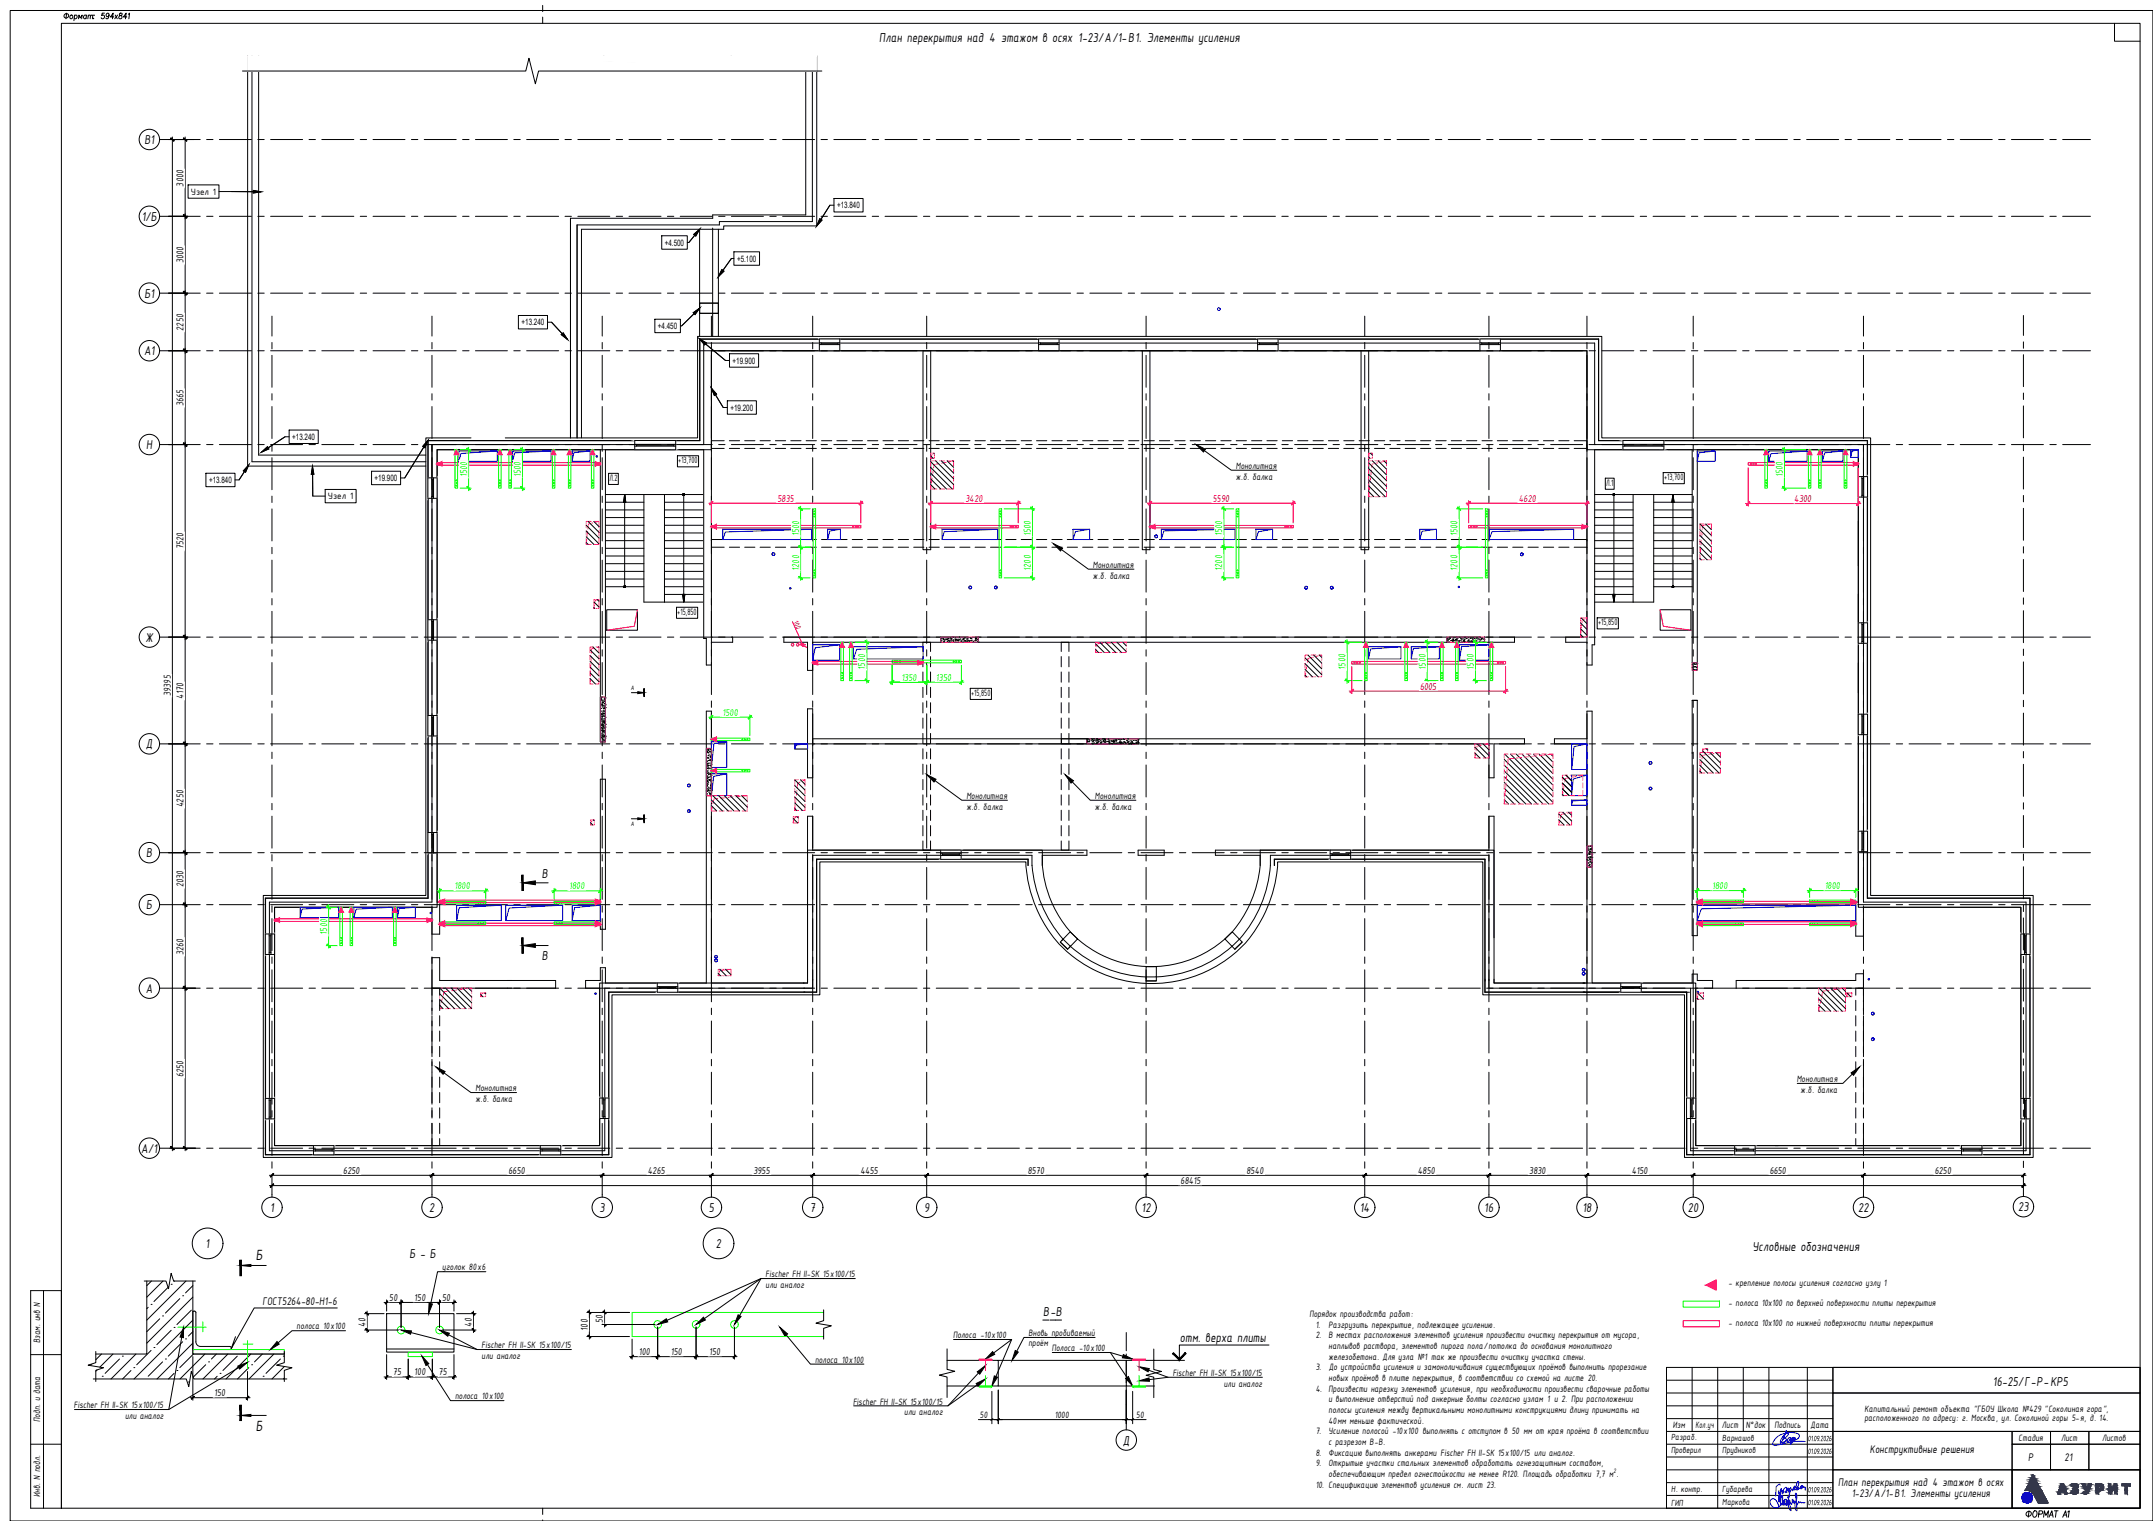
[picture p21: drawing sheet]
<svg xmlns="http://www.w3.org/2000/svg" width="841mm" height="594mm" viewBox="0 0 841 594" stroke-linecap="round" stroke-linejoin="round" font-family="sans-serif">
<defs><g id="words">
<g font-size="6.3">
<text x="100" y="492.3">Б</text>
<text x="100" y="558.8">Б</text>
</g>
<g font-size="5.5">
<text x="343.5" y="16.4">План перекрытия над 4 этажом в осях 1-23/А/1-В1. Элементы усиления</text>
<text x="211.6" y="342.8">В</text>
<text x="211.6" y="374.8">В</text>
<text x="80.3" y="487.4">1</text>
<text x="159.9" y="491.5">Б - Б</text>
<text x="279.6" y="487.4">2</text>
<text x="684.6" y="488.6">Условные обозначения</text>
<text x="407.5" y="514.2">В-В</text>
<text x="778.5" y="541.2">16-25/Г-Р-КР5</text>
</g>
<g font-size="5.4">
<text x="56.4" y="56.2">В1</text>
<text x="55.4" y="86.2">1/Б</text>
<text x="56.4" y="116.2">Б1</text>
<text x="56.3" y="138.7">А1</text>
<text x="57.1" y="175.4">Н</text>
<text x="56.9" y="250.6">Ж</text>
<text x="57" y="292.3">Д</text>
<text x="57.1" y="334.8">В</text>
<text x="57.1" y="355.1">Б</text>
<text x="57" y="387.7">А</text>
<text x="55.2" y="450.2">А/1</text>
<text x="105.5" y="473.3">1</text>
<text x="167.7" y="473.3">2</text>
<text x="234.2" y="473.3">3</text>
<text x="276.9" y="473.3">5</text>
<text x="316.4" y="473.3">7</text>
<text x="361" y="473.3">9</text>
<text x="445.9" y="473.3">12</text>
<text x="531.2" y="473.3">14</text>
<text x="579.8" y="473.3">16</text>
<text x="618.1" y="473.3">18</text>
<text x="659.3" y="473.3">20</text>
<text x="725.8" y="473.3">22</text>
<text x="788.3" y="473.1">23</text>
<text x="460.9" y="524.3">отм. верха плиты</text>
<text x="438.6" y="564.2">Д</text>
</g>
<g font-size="4.7">
<text x="102.6" y="509.9">ГОСТ5264-80-Н1-6</text>
<text x="730.4" y="567.6">Конструктивные решения</text>
<text x="792.3" y="570.6">Р</text>
<text x="806.5" y="570.6">21</text>
<text x="718" y="580.3">План перекрытия над 4 этажом в осях</text>
<text x="723.3" y="584.8">1-23/А/1-В1. Элементы усиления</text>
</g>
<g font-size="4.2">
<text x="71.7" y="72.9" transform="rotate(-90 71.7 72.9)">3000</text>
<text x="71.7" y="102.9" transform="rotate(-90 71.7 102.9)">3000</text>
<text x="71.7" y="129.1" transform="rotate(-90 71.7 129.1)">2250</text>
<text x="71.7" y="158.7" transform="rotate(-90 71.7 158.7)">3665</text>
<text x="71.7" y="214.6" transform="rotate(-90 71.7 214.6)">7520</text>
<text x="66.7" y="271.8" transform="rotate(-90 66.7 271.8)">39395</text>
<text x="71.7" y="273" transform="rotate(-90 71.7 273)">4170</text>
<text x="71.7" y="315.3" transform="rotate(-90 71.7 315.3)">4250</text>
<text x="71.7" y="346.6" transform="rotate(-90 71.7 346.6)">2030</text>
<text x="71.7" y="373" transform="rotate(-90 71.7 373)">3260</text>
<text x="71.7" y="420.6" transform="rotate(-90 71.7 420.6)">6250</text>
<text x="134.1" y="458.4">6250</text>
<text x="198.6" y="458.4">6650</text>
<text x="253.1" y="458.4">4265</text>
<text x="294.3" y="458.4">3955</text>
<text x="336.1" y="458.4">4455</text>
<text x="401.5" y="458.4">8570</text>
<text x="486.9" y="458.4">8540</text>
<text x="553.9" y="458.4">4850</text>
<text x="597.4" y="458.4">3830</text>
<text x="637.4" y="458.4">4150</text>
<text x="691.3" y="458.4">6650</text>
<text x="755.8" y="458.4">6250</text>
<text x="461.2" y="462.5">68415</text>
<text x="152.1" y="508.1">50</text>
<text x="161.8" y="508.1">150</text>
<text x="172.7" y="508.1">50</text>
<text x="142.8" y="518.2" transform="rotate(-90 142.8 518.2)">40</text>
<text x="184.4" y="518.2" transform="rotate(-90 184.4 518.2)">40</text>
<text x="229.6" y="519.7" transform="rotate(-90 229.6 519.7)">100</text>
<text x="235.5" y="516.8" transform="rotate(-90 235.5 516.8)">50</text>
<text x="249.6" y="529.3">100</text>
<text x="262.1" y="529.3">150</text>
<text x="277.1" y="529.3">150</text>
<text x="153.5" y="537.2">75</text>
<text x="161.8" y="537.2">100</text>
<text x="171.3" y="537.2">75</text>
<text x="83.7" y="545.3">150</text>
</g>
<g font-size="4.2" fill="#0f0">
<text x="182.5" y="186.3" transform="rotate(-90 182.5 186.3)">1500</text>
<text x="203.5" y="186.3" transform="rotate(-90 203.5 186.3)">1500</text>
<text x="696.4" y="186.3" transform="rotate(-90 696.4 186.3)">1500</text>
<text x="312.1" y="209.4" transform="rotate(-90 312.1 209.4)">1500</text>
<text x="402.7" y="209.4" transform="rotate(-90 402.7 209.4)">1500</text>
<text x="477.5" y="209.4" transform="rotate(-90 477.5 209.4)">1500</text>
<text x="569.4" y="209.4" transform="rotate(-90 569.4 209.4)">1500</text>
<text x="312.1" y="222.9" transform="rotate(-90 312.1 222.9)">1200</text>
<text x="402.7" y="222.9" transform="rotate(-90 402.7 222.9)">1200</text>
<text x="477.5" y="222.9" transform="rotate(-90 477.5 222.9)">1200</text>
<text x="569.4" y="222.9" transform="rotate(-90 569.4 222.9)">1200</text>
<text x="338" y="261.5" transform="rotate(-90 338 261.5)">1500</text>
<text x="525.6" y="261.5" transform="rotate(-90 525.6 261.5)">1500</text>
<text x="556.9" y="261.5" transform="rotate(-90 556.9 261.5)">1500</text>
<text x="575.8" y="261.5" transform="rotate(-90 575.8 261.5)">1500</text>
<text x="352.1" y="265.8">1350</text>
<text x="365.6" y="265.8">1350</text>
<text x="282.3" y="279.6">1500</text>
<text x="177.6" y="347.4">1800</text>
<text x="222.4" y="347.4">1800</text>
<text x="668.9" y="347.3">1800</text>
<text x="712.8" y="347.3">1800</text>
<text x="127.8" y="365" transform="rotate(-90 127.8 365)">1500</text>
</g>
<g font-size="4.2" fill="#f00">
<text x="303.7" y="196">5835</text>
<text x="377.2" y="196">3420</text>
<text x="473.8" y="196">5590</text>
<text x="593.3" y="196">4620</text>
<text x="700.9" y="196.1">4300</text>
<text x="554.7" y="269.3">6005</text>
</g>
<g font-size="3.9">
<text x="74.6" y="76.1">Узел 1</text>
<text x="264.9" y="181">+13,700</text>
<text x="482.7" y="183.2">Монолитная</text>
<text x="238.1" y="187.9">Л.2</text>
<text x="482.7" y="187.3">ж.б. балка</text>
<text x="627.4" y="189.8">Л.1</text>
<text x="650" y="187.6">+13,700</text>
<text x="128.1" y="195">Узел 1</text>
<text x="426.9" y="221.8">Монолитная</text>
<text x="426.9" y="226">ж.б. балка</text>
<text x="264.6" y="240.2">+15,850</text>
<text x="624.2" y="244.3">+15,850</text>
<text x="379.3" y="271.9">+15,850</text>
<text x="377.5" y="312.1">Монолитная</text>
<text x="377.5" y="316.2">ж.б. балка</text>
<text x="427.7" y="312.1">Монолитная</text>
<text x="427.7" y="316.2">ж.б. балка</text>
<text x="701.8" y="422.6">Монолитная</text>
<text x="185.8" y="426.2">Монолитная</text>
<text x="185.8" y="430.4">ж.б. балка</text>
<text x="703.4" y="426.8">ж.б. балка</text>
<text x="172.8" y="495.9">уголок 80х6</text>
<text x="299.1" y="498.9">Fischer FH II-SK 15х100/15</text>
<text x="299.1" y="503">или аналог</text>
<text x="675.2" y="502.4">- крепление полосы усиления согласно узлу 1</text>
<text x="511.5" y="514.4">Порядок производства работ:</text>
<text x="675.2" y="510.1">- полоса 10х100 по верхней поверхности плиты перекрытия</text>
<text x="115.9" y="519.3">полоса 10х100</text>
<text x="401.8" y="521.6">Вновь пробиваемый</text>
<text x="514" y="518.6">1.</text>
<text x="519" y="518.6">Разгрузить перекрытие, подлежащее усилению.</text>
<text x="675.2" y="517.8">- полоса 10х100 по нижней поверхности плиты перекрытия</text>
<text x="15.7" y="524.5" transform="rotate(-90 15.7 524.5)">Взам. инв N</text>
<text x="188.2" y="526.6">Fischer FH II-SK 15х100/15</text>
<text x="372.3" y="522.7">Полоса -10х100</text>
<text x="401.8" y="525.8">проём</text>
<text x="410.8" y="527.8">Полоса -10х100</text>
<text x="514" y="522.7">2.</text>
<text x="519" y="522.7">В местах расположения элементов усиления произвести очистку перекрытия от мусора,</text>
<text x="519" y="526.9">наплывов раствора, элементов пирога пола/потолка до основания монолитного</text>
<text x="188.2" y="530.8">или аналог</text>
<text x="318.4" y="532.3">полоса 10х100</text>
<text x="519" y="531.1">железобетона. Для узла №1 так же произвести очистку участка стены.</text>
<text x="458.1" y="537.4">Fischer FH II-SK 15х100/15</text>
<text x="514" y="535.2">3.</text>
<text x="519" y="539.4">новых проёмов в плите перекрытия, в соответствии со схемой на листе 20.</text>
<text x="519" y="535.2">До устройства усиления и замоноличивания существующих проёмов выполнить прорезание</text>
<text x="478" y="541.6">или аналог</text>
<text x="514" y="543.6">4. Произвести нарезку элементов усиления, при необходимости произвести сварочные работы</text>
<text x="28.9" y="550.1">Fischer FH II-SK 15х100/15</text>
<text x="177.8" y="546.6">полоса 10х100</text>
<text x="333.2" y="548.6">Fischer FH II-SK 15х100/15</text>
<text x="519" y="547.7">и выполнение отверстий под анкерные болты согласно узлам 1 и 2. При расположении</text>
<text x="519" y="551.9">полосы усиления между вертикальными монолитными конструкциями длину принимать на</text>
<text x="728.3" y="551.4">Капитальный ремонт объекта &quot;ГБОУ Школа №429 &quot;Соколиная гора&quot;,</text>
<text x="15.7" y="555.4" transform="rotate(-90 15.7 555.4)">Подп. и дата</text>
<text x="48.9" y="554.2">или аналог</text>
<text x="353.2" y="552.8">или аналог</text>
<text x="382.8" y="553.7">50</text>
<text x="412" y="553.7">1000</text>
<text x="443.8" y="553.7">50</text>
<text x="519" y="556.1">40мм меньше фактической.</text>
<text x="653.4" y="557.8">Изм</text>
<text x="662.3" y="557.8">Кол.уч</text>
<text x="672.6" y="557.8">Лист</text>
<text x="682" y="557.8">N°док</text>
<text x="693.1" y="557.8">Подпись</text>
<text x="707.2" y="557.6">Дата</text>
<text x="728.3" y="555.1">расположенного по адресу: г. Москва, ул. Соколиной горы 5-я, д. 14.</text>
<text x="514" y="560.2">7.</text>
<text x="519" y="560.2">Усиление полосой -10х100 выполнять с отступом в 50 мм от края проёма в соответствии</text>
<text x="788.5" y="562.8">Стадия</text>
<text x="805.1" y="562.8">Лист</text>
<text x="821.2" y="562.8">Листов</text>
<text x="514" y="568.6">8.</text>
<text x="519" y="564.4">с разрезом В-В.</text>
<text x="519" y="568.6">Фиксацию выполнять анкерами Fischer FH II-SK 15х100/15 или аналог.</text>
<text x="514" y="572.7">9.</text>
<text x="519" y="572.7">Открытые участки стальных элементов обработать огнезащитным составом,</text>
<text x="514" y="581.1">10. Спецификацию элементов усиления см. лист 23.</text>
<text x="519" y="576.9">обеспечивающим предел огнестойкости не менее R120. Площадь обработки 7,7 м .</text>
<text x="15.7" y="584.7" transform="rotate(-90 15.7 584.7)">Инв. N подл.</text>
</g>
<g font-size="3.8">
<text x="652.8" y="562.4">Разраб.</text>
<text x="672.8" y="562.7">Варнашов</text>
<text x="652.8" y="567.7">Проверил</text>
<text x="672.8" y="567.7">Прудников</text>
<text x="652.8" y="582.7">Н. контр.</text>
<text x="672.8" y="582.7">Губарева</text>
<text x="672.8" y="587.6">Маркова</text>
<text x="652.8" y="588.3">ГИП</text>
</g>
<g font-size="3.5">
<text x="327" y="81.4">+13.840</text>
<text x="259.7" y="95.9">+4.500</text>
<text x="287.9" y="102.2">+5.100</text>
<text x="203.7" y="127.1">+13.240</text>
<text x="257" y="128.5">+4.450</text>
<text x="286.2" y="142">+19.900</text>
<text x="285.3" y="160.4">+19.200</text>
<text x="114.2" y="171.8">+13.240</text>
<text x="81.7" y="188.7">+13.840</text>
<text x="146.3" y="187.9">+19.900</text>
</g>
<g font-size="3.3">
<text x="706.1" y="562.9">01.09.2026</text>
<text x="706.1" y="567.9">01.09.2026</text>
<text x="706.1" y="582.9">01.09.2026</text>
<text x="706.1" y="587.9">01.09.2026</text>
</g>
<text font-size="2.8" fill="#f00" x="309.9" y="242.8" transform="rotate(66 309.9 242.8)">100</text>
<g font-size="2.7">
<text x="246.5" y="269.6">А</text>
<text x="246.5" y="322.6">А</text>
<text x="630.3" y="575.4">2</text>
</g>
</g></defs>
<g fill="none" stroke="#000" stroke-width=".39">
<path d="M360.6 137v77.7h3v-77.7M446.2 137v77.7h3v-77.7M531.7 137v77.6M534.6 137v77.6M531.7 214.7h2.9M274.9 249.4v-73.7h-38.4v114.1h-2v-114.1h-63.7v176.7h.9v12.5h-3v-10.5h-61.4v93.1h127v-61.5h-5.6v-3h5.8v-5h2v6h39.4v-106.2h2v106.2h37.5v-65.2h2.1v13.3h107.1v2h-17.5v4M274.9 249.4h1v10.4h2v-8.9h8.3v-2.1h-8.3v-111.8h342v111.8h-8.3v2.1h8.3v8.9h2v-7.9h1v-76.2h38.1v83.2h2v-83.2h62.9v176.7h-1v13.2h3v-11.2h61.5v93.1h-127v-61.5h6.6v-3h-6v-2.5h-2v3.5h-39.1v-106.2h-2v10.8h-12.7v1.9h12.7v93.5h-36.3v-65.2h-2v13.3h-106.8v2h17.5v4M274.9 249.4h1M306.2 248.8h61.3v2.1h-50v10.9h-2.1v-10.9h-9.2zM382.1 248.8h183.1v2.1h-183.1zM579.9 248.8h11.7v2.1h-11.7zM315.4 276.9h2.1v26.9h-2.1z"/>
<path d="M661 273.6h2v91.9h-2zM317.5 288.6h278v1.9h-11.9v13.3h-2v-13.3h-264.1M414.6 288.6h10v1.9h-10zM444.6 288.6v1.9M234.5 304.3h2v58.7h-2zM403.1 338.1v-4h-85.6v51.9h-81.3v63.5h-131v-97.1h63.5v-178.8h106.2v-39.6h348v39.6h105v178.8h63.5v97.1h-131v-63.5h-78.8v-51.9h-85.3v4M403.1 338a50.4 50.4 0 0 0 12.2 28.9M444.6 332.1h10.2v2h-10.2zM496.3 337.9a48.8 48.8 0 0 1-12.2 29M168.7 374.1h3v8.9h45.3v3h-48.3zM418 364l2.9 2.7-2.8 2.9-2.8-2.8zM418.1 369.6a47.6 47.6 0 0 0 29.7 12"/>
<path d="M447.7 377.6h4v4h-4zM478.5 366.7l2.9-2.7 2.7 2.8-2.8 2.8zM481.3 369.6a47.6 47.6 0 0 1-29.6 12M583.6 366.3v-34.2h-91.3a44.5 44.5 0 0 1-13.8 34.6 43.3 43.3 0 0 1-63.7-7 44.6 44.6 0 0 1-7.6-27.6h-91.8v50.4M314 384h-79.7v63.5h-127v-93.1h63.5v-178.7h107.1v-38.7h342v38.7h106v178.7h63.5v93.1h-127v-63.5h-44M315.4 382.5v1.5h-1.5M583.6 382.5v1.5h35.4M678.2 383h46.7v-2.7h3v5.7h-49.7z"/>
</g>
<g fill="none" stroke="#000" stroke-width=".39">
<path d="M96.7 21.8v160.2h69.6M319 21.8v66.4h-36.3v1.3h-55.6v81.5M184 171h-17.7v178.8h-63.5v102.3h136.3v-63.5h81.2v-52h80.4a48.1 48.1 0 0 0 31.1 44.2 50 50 0 0 0 56.3-14.4 52.4 52.4 0 0 0 11-29.8h80.1v52h78.8v63.5h136.2v-102.3h-63.5v-178.8h-105v-39.6h-353.2v39.6h-75.1M401.5 338.1v-2.4h-82.5v51.9h-81.2v63.5h-134.1l-.1-100.3h63.6v-178.7h106.1v-39.7h351.2v39.7h105v178.7h63.5v100.3h-134.2v-63.5M401.6 338.1v-2.6h-82.6v52h-81.3v63.5h-134v-100.1h63.5v-178.8h106.2v-39.6h351v39.6h105v178.8h63.5v100.1h-134v-63.5h-78.8v-52h-82.3v2.6M497.9 338.1v-2.4h82.1v51.9h80M414.2 367.9l2.9 2.8M415.2 366.9l-1.1 1.1 2.9 2.8 1.1-1.2-.5 .6M415.3 366.8l-.6 .6M484.1 366.8l1.2 1.2-2.9 2.8-1.1-1.2M485.2 367.9l-2.9 2.8M447.7 381.6v1.6h4v-1.6"/>
<path d="M447.7 383.1h4"/>
</g>
<path d="M542 137h1.2M693.5 447.5h1.2" fill="none" stroke="#000" stroke-width=".39"/>
<path d="M264.6 178h8.3v4.3h-8.3zM237.7 184.9h3.8v4.3h-3.8zM627.1 186.8h3.4v4.3h-3.4zM649.7 184.6h8.2v4.3h-8.2zM264.3 237.2h8.2v4.3h-8.2zM623.9 241.3h8.3v4.3h-8.3zM379 268.9h8.3v4.3h-8.3z" fill="none" stroke="#000" stroke-width=".39"/>
<path d="M237 238.2h12v8h-12zM648.5 238.2h12v8h-12z" fill="none" stroke="#000" stroke-width=".39"/>
<path d="M249 238.2l-1.2 6.4-10.8 1.6M648.5 238.2l1.2 6.4 10.8 1.6" fill="none" stroke="#f00" stroke-width=".39"/>
<g fill="none" stroke="#000" stroke-width=".39">
<path d="M236.5 199.2h15M236.5 196.2h15M236.5 193.2h38.1M244 193.2l.5 3h-.9zM244 193.2l.1 36.2M251.5 193.2v42h23.1M259.6 199.2h15M259.6 196.2h15M259.6 193.2v42M266.8 193.1h.1M266.8 193.3v-.2v.2M266.8 193.1v.2v-.2"/>
<path d="M266.8 193.2v.1M266.8 193.1v.1M266.8 193v.3l.1-.3M266.8 193v.3v-.3M266.8 193.3v-.3v.3M266.9 193v.4M266.9 193.4v-.5v.5M266.9 192.9v.5zM266.9 192.9v.5l.1-.5M266.9 192.9v.5v-.5M267 192.9v.5M267 192.9v.5v-.5"/>
<path d="M267.1 192.9l-.1 .5M267.1 192.9v42.3M267.1 192.9v.5M267.1 193.4v-.5v.5M267.2 192.9v.5v-.5M267.2 193.4v-.5v.5M267.2 192.9v.5l.1-.5M267.3 192.9v.5M267.3 193v.4v-.4M267.3 193.4v-.4v.4M267.3 193.3v-.3v.3M267.3 193v.3z"/>
<path d="M267.3 193.1h.1M267.3 193.1v.2v-.2M267.3 193v.3M267.4 193.1v.1M267.4 193.1h.1M267.4 193.2h.1M622.9 199.2h15M622.9 196.2h15M622.9 193.2h38.1M630.2 193.1v.1M630.2 193.1h.1M630.2 193.2h.1"/>
<path d="M630.2 193v.3M630.2 193.1v.2M630.2 193.3v-.3v.3M630.2 193v.3zM630.2 193v.4v-.4M630.2 193.4v-.4v.4M630.2 192.9v.5M630.2 193.4v-.5l.1 .5M630.2 193v.4M630.3 192.9v.5zM630.3 192.9v.5v-.5M630.3 193.4v-.5v.5"/>
<path d="M630.4 192.9v.5M630.4 193.4v-.5v.5M630.4 192.9v42.3M630.5 192.9v.5v-.5M630.5 192.9v.5M630.5 192.9l.1 .5M630.6 192.9v.5M630.6 192.9v.5v-.5M630.6 193.4v-.5v.5M630.6 192.9v.5zM630.6 193v.4M630.6 193.3v-.3v.4"/>
<path d="M630.6 193v.3v-.3M630.6 193l.1 .3v-.3M630.7 193v.3v-.3M630.7 193.3v-.3v.3M630.7 193.1v.1M630.7 193.1h.1M637.9 193.2v42M646 193.2v42h-23.1M646 199.2h15M646 196.2h15M653.5 193.2l.4 3h-.8zM653.5 193.2v36.2"/>
<path d="M236.5 208.2h15M236.5 205.2h15M236.5 202.2h15M236.5 211.2h15M236.5 214.2h15M236.5 217.2h15M259.6 208.2h15M259.6 205.2h15M259.6 202.2h15M259.6 211.2h15M259.6 214.2h15M259.6 217.2h15"/>
<path d="M622.9 208.2h15M622.9 205.2h15M622.9 202.2h15M622.9 211.2h15M622.9 214.2h15M622.9 217.2h15M646 208.2h15M646 205.2h15M646 202.2h15M646 211.2h15M646 214.2h15M646 217.2h15"/>
<path d="M236.5 220.2h15M236.5 223.2h15M236.5 226.2h15M236.5 229.2h15M243.7 229.2h.1M243.7 229.1h.1M243.8 229v.1M243.8 229v.3zM243.8 229v.4M243.8 229.4v-.4v.4M243.8 229v.4v-.4M243.9 228.9v.5z"/>
<path d="M243.9 228.9v.5v-.5M243.9 228.9v.5M243.9 229.4l.1-.5v.5M244 229.4v-.5v.5M244 228.9v.5l.1-.5M244.1 228.9v.5M244.1 228.9v.5zM244.1 229.4v-.5v.5M244.2 228.9l-.1 .5M244.2 229v.4M244.2 229v.4v-.4M244.2 229v.4z"/>
<path d="M244.2 229.4v-.4v.4M244.2 229.3v-.3v.4M244.2 229v.3v-.3M244.2 229.3v-.3v.3M244.3 229.1v.2M244.3 229.1h.1M244.3 229l-.1 .3M244.3 229.1v.1M259.6 220.2h15M259.6 223.2h15M259.6 226.2h15M259.6 229.2h15"/>
<path d="M259.6 232.2h15M266.6 232.2h.9l-.4 3zM622.9 220.2h15M622.9 223.2h15M622.9 226.2h15M622.9 229.2h15M622.9 232.2h15M630 232.2h.9l-.5 3zM646 220.2h15M646 223.2h15M646 226.2h15M646 229.2h15"/>
<path d="M653.2 229.1h.1M653.2 229.1v.1M653.2 229.1v.2M653.2 229l.1 .3M653.3 229v.3v-.3M653.3 229.3v-.3v.3M653.3 229v.4v-.4M653.3 229.3v-.3v.4M653.3 229v.4zM653.3 229l.1 .4M653.4 228.9v.5M653.4 229.4v-.5v.5"/>
<path d="M653.4 228.9l.1 .5M653.5 228.9v.5M653.6 228.9v.5v-.5M653.6 229.4v-.5v.5M653.6 228.9v.5M653.6 228.9v.5zM653.6 228.9l.1 .5M653.7 229.4v-.4v.4M653.7 229v.4v-.4M653.7 229v.4M653.7 229l.1 .1M653.7 229l.1 .3z"/>
<path d="M653.8 229.2h.1M653.8 229.1h.1"/>
<circle cx="267.1" cy="193.1" r=".29"/>
<circle cx="630.4" cy="193.1" r=".29"/>
<circle cx="244" cy="229.2" r=".29"/>
<circle cx="653.5" cy="229.2" r=".29"/>
</g>
<g fill="#000" stroke="#000" stroke-width=".39">
<path d="M244 193.2v3h-.4zM244 193.2v3h.5z"/>
<path d="M653.5 193.2v3h.4zM653.5 193.2v3h-.4z"/>
<path d="M267.1 232.2h.4l-.4 3zM266.6 232.2l.5 3v-3z"/>
<path d="M630 232.2l.4 3v-3zM630.4 232.2h.5l-.5 3z"/>
</g>
<g fill="#fff" stroke="#fff" stroke-width=".39">
<path d="M122.4 451.1l8.1-3.6v3.6zM122.4 447.5v3.6l8.1-3.6z"/>
<path d="M234.3 428.9h3.5v8zM234.3 428.9v8h3.5z"/>
<path d="M256.8 387.6l8-3.6v3.6zM256.8 384v3.6l8-3.6z"/>
<path d="M367.5 335.7l8-3.6v3.6zM367.5 332.1v3.6l8-3.6z"/>
<path d="M519.6 335.7l8-3.6v3.6zM519.6 332.1v3.6l8-3.6z"/>
<path d="M677.6 451.1l8-3.6v3.6zM677.6 447.5v3.6l8-3.6z"/>
<path d="M658.8 428.9l3.6 8h-3.6zM658.8 428.9l3.6 8v-8z"/>
<path d="M793 429l-3.6 8h3.6zM789.4 429h3.6l-3.6 8z"/>
<path d="M729.5 278.9l-3.6 8h3.6zM725.9 278.9h3.6l-3.6 8z"/>
<path d="M729.5 243.3l-3.6 8h3.6zM725.9 243.3h3.6l-3.6 8z"/>
<path d="M729.5 186.2l-3.6 8h3.6zM725.9 186.2h3.6l-3.6 8z"/>
<path d="M634 172.1l16 3.6v-3.6zM634 172.1l16 3.6h-16z"/>
<path d="M578.1 132.4l8 4.6v-4.6zM578.1 132.4l8 4.6h-8z"/>
<path d="M491.3 132.4l8 4.6v-4.6zM491.3 132.4l8 4.6h-8z"/>
<path d="M405.7 132.4l8 4.6v-4.6zM405.7 132.4l8 4.6h-8z"/>
<path d="M320.1 132.4l7.9 4.6v-4.6zM320.1 132.4l7.9 4.6h-7.9z"/>
<path d="M107.3 429l-3.6 8h3.6zM103.7 429h3.6l-3.6 8z"/>
<path d="M107.3 364.8l-3.6 8h3.6zM103.7 364.8h3.6l-3.6 8z"/>
<path d="M170.8 325.2l-3.6 8h3.6zM167.2 325.2h3.6l-3.6 8z"/>
<path d="M170.8 279.5l-3.6 8h3.6zM167.2 279.5h3.6l-3.6 8z"/>
<path d="M170.8 242.1l-3.6 8h3.6zM167.2 242.1h3.6l-3.6 8z"/>
<path d="M170.8 186.6l-3.6 8h3.6zM167.2 186.6h3.6l-3.6 8z"/>
<path d="M633.1 387.6l8-3.6v3.6zM633.1 384v3.6l8-3.6z"/>
<path d="M729.5 324.6l-3.6 8h3.6zM725.9 324.6h3.6l-3.6 8z"/>
<path d="M211.1 451.1l8-3.6v3.6zM211.1 447.5v3.6l8-3.6z"/>
<path d="M766.2 447.5v3.6h8zM766.2 447.5h8v3.6z"/>
<path d="M789.4 364.8h3.6v8zM789.4 364.8v8h3.6z"/>
<path d="M247.9 172.1l16 3.6v-3.6zM247.9 172.1l16 3.6h-16z"/>
</g>
<g fill="none" stroke="#000" stroke-width=".39">
<path d="M320.1 132.4h7.9v4.6h-7.9zM320.1 133.9h7.9M320.1 134.6h7.9M320.8 134.3h6.5M320.8 133.9v.7M327.3 133.9v.7M405.7 132.4h8v4.6h-8zM405.7 133.9h8M405.7 134.6h8M406.4 134.3h6.6M406.4 133.9v.7M413 133.9v.7"/>
<path d="M491.3 132.4h8v4.6h-8zM491.3 133.9h8M491.3 134.6h8M492 134.3h6.6M492 133.9v.7M498.6 133.9v.7M578.1 132.4h8v4.6h-8zM578.1 133.9h8M578.1 134.6h8M578.8 133.9v.7M578.8 134.3h6.6M585.4 133.9v.7"/>
<path d="M247.9 172.1h16v3.6h-16zM247.9 173.6h16M247.9 174.3h16M248.6 173.9h14.6M248.6 173.6v.7M263.2 173.6v.7M634 172.1h16v3.6h-16zM634 173.6h16M634 174.3h16M634.7 173.6v.7M634.7 173.9h14.6M649.3 173.6v.7"/>
<path d="M167.2 186.6h3.6v8h-3.6zM168.7 186.6v8M168.7 187.4h.7M168.7 193.9h.7M169 187.4v6.5M169.4 186.6v8M725.9 186.2h3.6v8h-3.6zM727.3 186.2v8M727.3 186.9h.7M727.3 193.5h.7M727.7 186.9v6.6M728 186.2v8"/>
<path d="M167.2 242.1h3.6v8h-3.6zM168.7 242.1v8M168.7 242.8h.7M168.7 249.4h.7M169 242.8v6.6M169.4 242.1v8M725.9 243.3h3.6v8h-3.6zM727.3 243.3v8M727.3 244h.7M727.3 250.6h.7M727.7 244v6.6M728 243.3v8"/>
<path d="M167.2 279.5h3.6v8h-3.6zM168.7 279.5v8M169.4 279.5v8M725.9 278.9h3.6v8h-3.6zM727.3 278.9v8M727.3 279.6h.7M727.7 279.6v6.7M728 278.9v8M168.7 280.2h.7M168.7 286.8h.7M169 280.2v6.6M727.3 286.3h.7"/>
<path d="M167.2 325.2h3.6v8h-3.6zM168.7 325.2v8M168.7 325.9h.7M168.7 332.5h.7M169 325.9v6.6M169.4 325.2v8M367.5 332.1h8v3.6h-8zM367.5 334.2h8M367.5 333.5h8M368.2 333.5v.7M368.2 333.8h6.6M374.8 333.5v.7"/>
<path d="M519.6 332.1h8v3.6h-8zM519.6 334.2h8M519.6 333.5h8M520.3 333.8h6.6M520.3 333.5v.7M526.9 333.5v.7M725.9 324.6h3.6v8h-3.6zM727.3 324.6v8M727.3 325.4h.7M727.3 331.9h.7M727.7 325.4v6.5M728 324.6v8"/>
<path d="M103.7 364.8h3.6v8h-3.6zM105.1 364.8v8M105.1 365.5h.8M105.1 372.1h.8M105.5 365.5v6.6M105.9 364.8v8M789.4 364.8h3.6v8h-3.6zM790.8 364.8v8M790.8 365.5h.7M790.8 372.1h.7M791.2 365.5v6.6M791.5 364.8v8"/>
<path d="M256.8 384h8v3.6h-8zM256.8 386.1h8M256.8 385.4h8M257.5 385.4v.7M257.5 385.7h6.6M264.1 385.4v.7M633.1 384h8v3.6h-8zM633.1 386.1h8M633.1 385.4h8M633.8 385.7h6.6M633.8 385.4v.7M640.4 385.4v.7"/>
<path d="M103.7 429h3.6v8h-3.6zM105.1 429.7h.8M105.1 436.3h.8M105.1 429v8M105.5 429.7v6.6M105.9 429v8M234.3 428.9h3.5v8h-3.5zM235.6 428.9v8M235.6 436.2h.7M235.6 429.6h.7M236 429.6v6.6M236.3 428.9v8"/>
<path d="M658.8 428.9h3.6v8h-3.6zM660.3 436.2h.7M660.3 429.6h.7M660.3 428.9v8M660.7 429.6v6.6M661 428.9v8M789.4 429h3.6v8h-3.6zM790.8 429v8M790.8 429.7h.7M790.8 436.3h.7M791.2 429.7v6.6M791.5 429v8"/>
<path d="M122.4 447.5h8.1v3.6h-8.1zM122.4 449.6h8.1M122.4 448.9h8.1M123.1 448.9v.7M123.1 449.2h6.7M129.8 448.9v.7M211.1 447.5h8v3.6h-8zM211.1 449.6h8M211.1 448.9h8M211.8 449.2h6.6M211.8 448.9v.7M218.4 448.9v.7"/>
<path d="M677.6 447.5h8v3.6h-8zM677.6 449.6h8M677.6 448.9h8M678.3 449.2h6.6M678.3 448.9v.7M684.9 448.9v.7M766.2 447.5h8v3.6h-8zM766.2 449.6h8M766.2 448.9h8M766.9 449.2h6.6M766.9 448.9v.7M773.5 448.9v.7"/>
</g>
<path d="M310.5 290.5h4.9v2.1h-4.9z" fill="none" stroke="#f00" stroke-width=".39"/>
<g fill="none" stroke="#f00" stroke-width=".39">
<path d="M309.6 242.9l4.2 9.4M312.1 250.9l2.6 1M312.5 251.8l2.6 1"/>
<circle cx="309.6" cy="251.8" r=".5"/>
<circle cx="311.6" cy="251.8" r=".5"/>
<circle cx="313.6" cy="251.8" r=".5"/>
</g>
<path d="M99 74.4l2.9 .5-3 .5zM271 91.6l2.3-2.1-1.5 2.7zM320.2 85.4l.9 .6-2.1 2.2zM282 105.3l.8 .6-2.2 2.1zM219.2 130.7l.8-.7 1.7 2.6zM270.8 122.1l2.5-1.7-1.8 2.4zM273.3 132.4l2.6 1.5-.6 .8zM277.9 151.6l2 2.3-.9 .5zM102.2 176.5l2.3-2 .5 .8zM167.1 172.1l-1.1 2.8-.9-.6zM97.1 181.6l-1.2 2.8-.8-.5zM122.1 182.2l.5 3h-1z" fill="#000" stroke="#000" stroke-width=".39"/>
<g fill="none" stroke="#000" stroke-width=".39">
<path d="M73.5 72.2h12v5.2h-12zM85.5 74.8l13.5 .1-8.6-.1M325.8 77.5h11.3v5.3h-11.3zM258.5 92.1h10v5.2h-10zM268.5 94.7h.6l2.3-2.8-2.3 2.8M286.7 98.4h10v5.2h-10zM324.2 80.2l-3.5 5.5 3.5-5.5h1.6M285.7 101l-3.3 4.6 3.3-4.6h1M202.5 123.2h11.4v5.3h-11.4zM213.9 125.8h1.6l4.1 4.6-4.1-4.6M255.8 124.7h10v5.2h-10zM265.8 127.3h.5l4.8-4.8-4.8 4.8"/>
<path d="M285 138.2h11.3v5.2h-11.3zM282.5 159.2l-3-5 3 5h1.6M283.4 140.8l-7.8-6.5 7.8 6.5h1.6M284.1 156.5h11.4v5.3h-11.4zM111.4 170.6l-6.6 4.3 6.6-4.3h1.5M112.9 168h11.4v5.2h-11.4zM80.4 184.8h11.4v5.3h-11.4zM91.8 187.4h1.6l2.1-3.2-2.1 3.2M122.2 193.8l-.1-8.6 .1 8.6h4.8M127 191.2h12.1v5.2h-12.1zM145.1 184.1h11.4v5.2h-11.4zM156.5 186.7h1.6l7.5-12.1-7.5 12.1"/>
</g>
<path d="M98.4 21.8v158.6h67.9M101 21.8v156h65.3M314.7 21.8v62.1h-36.3v1.4h-55.6v85.7M317.3 21.8v64.7h-36.3v1.4h-55.6v83.1M273.3 89.5v41.9M280.6 89.5v41.9" fill="none" stroke="#000" stroke-width=".39"/>
<path d="M273.3 118.4h7.3v4h-7.3z" fill="none" stroke="#000" stroke-width=".39"/>
<path d="M235.9 21.8v2.3h49.7v-2.3M278.4 89.1v42.3" fill="none" stroke="#000" stroke-width=".39"/>
<g fill="none" stroke="#000" stroke-width=".39">
<circle cx="233.1" cy="178.3" r=".24"/>
<circle cx="302.1" cy="216.4" r=".54"/>
<circle cx="451.6" cy="209.5" r=".54"/>
<circle cx="594.5" cy="216.5" r=".54"/>
<circle cx="308.7" cy="229.8" r=".24"/>
<circle cx="379" cy="229.5" r=".54"/>
<circle cx="389" cy="229.5" r=".54"/>
<circle cx="510.2" cy="229.6" r=".54"/>
<circle cx="520.2" cy="229.6" r=".54"/>
<circle cx="569.9" cy="229.3" r=".24"/>
<circle cx="644.7" cy="298" r=".54"/>
<circle cx="269.1" cy="316.8" r=".54"/>
<circle cx="269.1" cy="306.8" r=".54"/>
<circle cx="644.7" cy="308" r=".54"/>
<circle cx="168.3" cy="356.6" r=".24"/>
<circle cx="279.7" cy="375.1" r=".54"/>
<circle cx="279.7" cy="373.7" r=".54"/>
<circle cx="618.6" cy="378.8" r=".54"/>
<circle cx="232.6" cy="388.1" r=".24"/>
<circle cx="618.6" cy="380.3" r=".54"/>
<circle cx="663.2" cy="387.4" r=".24"/>
<circle cx="730" cy="382.5" r=".24"/>
<circle cx="731.6" cy="395.9" r=".54"/>
<circle cx="731.6" cy="405.9" r=".54"/>
</g>
<g fill="#fff" stroke="#fff" stroke-width=".39">
<path d="M207.6 26.7l111.4 1-111.2-.5z"/>
<path d="M207.5 26.2l111.5 1.5-111.4-1z"/>
<path d="M207.4 25.7l111.6 2-111.5-1.5z"/>
<path d="M207.3 25.2l111.7 2.5-111.6-2z"/>
<path d="M207.1 24.7l111.9 3-111.7-2.5z"/>
<path d="M207 24.2l112 3.5-111.9-3z"/>
<path d="M206.9 23.7l112.1 4-112-3.5z"/>
<path d="M206.8 23.2l112.2 4.5-112.1-4z"/>
<path d="M206.6 22.7l112.4 5-112.2-4.5z"/>
<path d="M185.1 21.8h43.5l-22 .9z"/>
<path d="M370 529.1l-10 14.7z"/>
<path d="M460.7 528.9l-10 14.7z"/>
<path d="M209 32.3l.1 .4zM209 32.3l.2 .2 .1-.2z"/>
<path d="M209.4 31.7l-.4 .6zM209 32.3l.3-.3z"/>
<path d="M208.9 31.7l.1 .6 .4-.6zM208.9 31.7l.5-.2v.2zM208.8 31.2l.1 .5 .5-.2zM208.8 31.2h.7l-.1 .3zM208.8 31.2h.7l.1-.2z"/>
<path d="M208.6 30.7l.2 .5 .8-.2zM208.6 30.7h1v.3zM208.6 30.7h1l.1-.2z"/>
<path d="M208.5 30.2l.1 .5 1.1-.2zM208.5 30.2h1.3l-.1 .3zM208.5 30.2h1.3v-.2z"/>
<path d="M208.4 29.7l.1 .5 1.3-.2zM208.4 29.7h1.5l-.1 .3zM208.4 29.7h1.5l.1-.2z"/>
<path d="M208.3 29.2l.1 .5 1.6-.2zM208.3 29.2h1.7v.3zM208.3 29.2h1.7l.1-.2z"/>
<path d="M208.1 28.7l.2 .5 1.8-.2zM208.1 28.7h2v.3zM208.1 28.7h2l.1-.2z"/>
<path d="M208 28.3l.1 .4 2.1-.2zM208 28.3h2.3l-.1 .2zM208 28.3h2.3v-.3z"/>
<path d="M207.9 27.7l.1 .6 2.3-.3zM207.9 27.7h2.5l-.1 .3z"/>
<path d="M113 27.7l92.4-.2zM129.3 27.7l76.1-.2zM140.2 27.7h65.2v-.2z"/>
<path d="M96.7 27.7l108.8-.5-.1 .3zM96.7 27.7l108.7-.2z"/>
<path d="M207.8 27.2l62.4 .5zM207.8 27.2l105.8 .5h-43.4zM207.8 27.2l111.2 .5z"/>
<path d="M207.8 27.2l.1 .5h2.5zM207.8 27.2l29.8 .5h-27.2zM207.8 27.2l40.6 .5z"/>
<path d="M96.7 27.7l108.9-1v.3zM96.7 27.7l108.8-.5 .1-.2z"/>
<path d="M96.7 27.7l109.1-1.5-.1 .3zM96.7 27.7l108.9-1 .1-.2z"/>
<path d="M96.7 27.7l109.2-2-.1 .3zM96.7 27.7l109.1-1.5v-.2z"/>
<path d="M96.7 27.7l109.3-2.5v.3zM96.7 27.7l109.2-2 .1-.2z"/>
<path d="M96.7 27.7l109.4-3v.3zM96.7 27.7l109.3-2.5 .1-.2z"/>
<path d="M96.7 27.7l109.6-3.5-.1 .3zM96.7 27.7l109.4-3 .1-.2z"/>
<path d="M96.7 27.7l109.7-4-.1 .3zM96.7 27.7l109.6-3.5v-.2z"/>
<path d="M96.7 27.7l109.8-4.5-.1 .3zM96.7 27.7l109.7-4v-.2z"/>
<path d="M96.7 27.7l109.9-5v.3zM96.7 27.7l109.8-4.5 .1-.2z"/>
<path d="M96.7 27.7l88.4-5.9 21.5 .9zM96.7 21.8v5.9l88.4-5.9z"/>
<path d="M206.6 22.7l112.4-.9v5.9zM206.6 22.7l112.4-.9h-90.4z"/>
<path d="M360 543.8l10-.6v.4zM360 543.8h10v-.2z"/>
<path d="M360 543.8l10-1.2v.3zM360 543.8l10-.6v-.3z"/>
<path d="M360 543.8l10-1.7v.2zM360 543.8l10-1.2v-.3z"/>
<path d="M360 543.8l10-2.4v.4zM360 543.8l10-1.7v-.3z"/>
<path d="M360 543.8l10-3v.3zM360 543.8l10-2.4v-.3z"/>
<path d="M360 543.8l10-3.5v.2zM360 543.8l10-3v-.3z"/>
<path d="M360 543.8l10-4.2v.4zM360 543.8l10-3.5v-.3z"/>
<path d="M360 543.8l10-4.8v.3zM360 543.8l10-4.2v-.3z"/>
<path d="M360 543.8l10-5.3v.2zM360 543.8l10-4.8v-.3z"/>
<path d="M360 543.8l10-6v.4zM360 543.8l10-5.3v-.3z"/>
<path d="M360 543.8l9.8-6zM360 543.8l10-6z"/>
<path d="M360 543.8l9.5-6.1zM360 543.8l9.7-6z"/>
<path d="M360 543.8l9.2-6.2zM360 543.8l9.4-6.1z"/>
<path d="M360 543.8l8.9-6.2zM360 543.8l9.1-6.2z"/>
<path d="M360 543.8l8.6-6.3zM360 543.8l8.7-6.3z"/>
<path d="M360 543.8l8.3-6.4zM360 543.8l8.4-6.3z"/>
<path d="M360 543.8l8-6.4zM360 543.8l8.2-6.4z"/>
<path d="M360 543.8l7.7-6.5zM360 543.8l7.9-6.5z"/>
<path d="M360 543.8l7.4-6.6zM360 543.8l7.6-6.6z"/>
<path d="M360 543.8l7.1-6.7zM360 543.8l7.3-6.6z"/>
<path d="M367.3 537l5.5-1.4zM369.7 536.4l3.1-.8zM371.8 535.9l1.2-.3z"/>
<path d="M366.9 537.1l5.8-1.6zM366.9 537.1l5.9-1.5z"/>
<path d="M366.9 537.1l5.5-1.7zM366.9 537.1l5.6-1.6z"/>
<path d="M366.9 537.1l5.1-1.7zM366.9 537.1l5.3-1.7z"/>
<path d="M366.9 537.1l4.9-1.8zM366.9 537.1l5-1.8z"/>
<path d="M366.9 537.1l4.6-1.9zM366.9 537.1l4.7-1.8z"/>
<path d="M366.9 537.1l4.3-2zM366.9 537.1l4.4-1.9z"/>
<path d="M366.9 537.1l4-2zM366.9 537.1l4.1-2z"/>
<path d="M366.9 537.1l3.6-2.1zM366.9 537.1l3.8-2.1z"/>
<path d="M366.9 537.1l3.3-2.2zM366.9 537.1l3.5-2.1z"/>
<path d="M366.9 537.1l3.1-2.6v.4zM366.9 537.1l3.2-2.2z"/>
<path d="M370 533.9v.3l-3.1 2.9zM366.9 537.1l3.1-2.6v-.3z"/>
<path d="M370 533.6v.3l-10 9.9zM360 543.8l10-9.9z"/>
<path d="M370 533.1v.3l-10 10.4zM370 533.4l-10 10.4 10-10.2z"/>
<path d="M370 532.4l-10 11.4zM370 532.7l-10 11.1 10-10.7z"/>
<path d="M370 531.8l-10 12zM370 532.1l-10 11.7z"/>
<path d="M370 531.2v.4l-10 12.2zM370 531.6l-10 12.2z"/>
<path d="M370 530.6l-10 13.2zM370 530.9l-10 12.9z"/>
<path d="M370 530l-10 13.8zM370 530.3l-10 13.5z"/>
<path d="M370 529.4l-10 14.4zM370 529.8l-10 14z"/>
<path d="M360 528.8l10 .3v-.3zM360 528.8l10 .3-10 14.7z"/>
<path d="M450.7 529.2l10-.3-10 .6zM450.7 528.9v.3l10-.3z"/>
<path d="M450.7 529.8l10-.9-10 1.2zM450.7 529.5v.3l10-.9z"/>
<path d="M450.7 530.4l10-1.5-10 1.8zM450.7 530.1v.3l10-1.5z"/>
<path d="M450.7 531l10-2.1-10 2.4zM450.7 530.7v.3l10-2.1z"/>
<path d="M450.7 531.6l10-2.7-10 3zM450.7 531.3v.3l10-2.7z"/>
<path d="M450.7 532.2l10-3.3-10 3.6zM450.7 531.9v.3l10-3.3z"/>
<path d="M450.7 532.8l10-3.9-10 4.2zM450.7 532.5v.3l10-3.9z"/>
<path d="M450.7 533.4l10-4.5-10 4.8zM450.7 533.1v.3l10-4.5z"/>
<path d="M450.7 534l10-5.1-10 5.4zM450.7 533.7v.3l10-5.1z"/>
<path d="M450.7 534.6l10-5.7-10 6zM450.7 534.3v.3l10-5.7z"/>
<path d="M450.8 534.9l9.9-6zM450.7 534.9l10-6z"/>
<path d="M451.1 535l9.6-6.1zM451 535l9.7-6.1z"/>
<path d="M451.4 535.1l9.3-6.2zM451.3 535.1l9.4-6.2z"/>
<path d="M451.7 535.2l9-6.3zM451.6 535.1l9.1-6.2z"/>
<path d="M452.1 535.2l8.6-6.3zM451.9 535.2l8.8-6.3z"/>
<path d="M452.4 535.3l8.3-6.4zM452.2 535.3l8.5-6.4z"/>
<path d="M452.6 535.4l8.1-6.5zM452.5 535.4l8.2-6.5z"/>
<path d="M452.9 535.5l7.8-6.6zM452.8 535.4l7.9-6.5z"/>
<path d="M453.2 535.6l7.5-6.7zM453.1 535.5l7.6-6.6z"/>
<path d="M453.5 535.6l7.2-6.7zM453.4 535.6l7.3-6.7z"/>
<path d="M447.8 537.2l5.6-1.5zM447.8 537.2l3.2-.9zM447.7 537.2l1.2-.3z"/>
<path d="M448 537.2l5.7-1.5zM447.8 537.2l5.9-1.5z"/>
<path d="M448.3 537.3l5.4-1.6zM448.1 537.3l5.6-1.6z"/>
<path d="M448.6 537.4l5.1-1.7zM448.4 537.4l5.3-1.7z"/>
<path d="M448.9 537.5l4.8-1.8zM448.8 537.4l4.9-1.7z"/>
<path d="M449.2 537.5l4.5-1.8zM449.1 537.5l4.6-1.8z"/>
<path d="M449.5 537.6l4.2-1.9zM449.3 537.6l4.4-1.9z"/>
<path d="M449.8 537.7l3.9-2zM449.6 537.6l4.1-1.9z"/>
<path d="M450.1 537.8l3.6-2.1zM449.9 537.7l3.8-2z"/>
<path d="M450.4 537.8l3.3-2.1zM450.3 537.8l3.4-2.1z"/>
<path d="M450.7 537.9l3-2.2-3 2.5zM450.6 537.9l3.1-2.2z"/>
<path d="M450.7 538.5l3-2.8-3 3.1zM450.7 538.2v.3l3-2.8z"/>
<path d="M450.7 538.8l10-9.9-10 10.2zM453.7 535.7l-3 3.1 10-9.9z"/>
<path d="M460.7 528.9l-10 10.8v-.3zM460.7 528.9l-10 10.2v.3z"/>
<path d="M460.7 528.9l-10 11.4zM460.7 528.9l-10 10.8v.3z"/>
<path d="M460.7 528.9l-10 12zM460.7 528.9l-10 11.7z"/>
<path d="M460.7 528.9l-10 12.6zM460.7 528.9l-10 12.3z"/>
<path d="M460.7 528.9l-10 13.2zM460.7 528.9l-10 12.9z"/>
<path d="M460.7 528.9l-10 13.8zM460.7 528.9l-10 13.5z"/>
<path d="M460.7 528.9l-10 14.4zM460.7 528.9l-10 14.1z"/>
<path d="M450.7 543.6v.3h10zM460.7 528.9v15l-10-.3z"/>
</g>
<g fill="none" stroke="#fff" stroke-width=".39">
<path d="M107.6 27.7h-10.9h27.2M113 27.7h38.1M140.2 27.7h27.2zM140.2 27.7h38h-10.8M140.2 27.7h48.9h-10.9M189.1 27.7h10.9h-59.8h65.2M221.3 27.7h16.3h-27.2h21.7M237.6 27.7h32.6h-21.8M286.4 27.7h10.9h-27.1h43.4h-32.6h27.2h-10.9M369.4 536.5l-1.5 .4 1.8-.5-1 .3M369.7 536.4l1.2-.3-3.6 .9 1.1-.3M371.8 535.9l1.2-.3-3.3 .8 1.8-.4-.6 .1"/>
<path d="M372.8 535.6l-5.9 1.5M449.8 536.6l-.6 .2 1.8-.5-3.3 .9 1.2-.3M451.9 536.1l-.9 .2 1.8-.4-1.5 .4M452.2 536l1.2-.3-3.6 .9 1.2-.3M453.7 535.7l-5.9 1.5"/>
</g>
<g fill="none" stroke="#000" stroke-width=".39">
<path d="M94.7 27.7h110.7l1.2-5 2.5 10 1.3-5h110.6M470.5 176l10.5 7.7h17.8M414.7 214.7l10.4 7.6h17.9M246.6 270.5h5M246.6 319.8h5M365.2 304.9l10.5 7.7h17.8M418.9 305.4l7 7.2h17.8M204.1 344.8h10M204.1 369.3h10M173.5 419.1l10.5 7.6h17.8M723.6 419.5l-3.7 3.7h-17.8M370 526.9v8l3 .7-6.1 1.5 3.1 .7v8"/>
<path d="M372.5 523.2h22.7l-6.2 14.5M382.2 536.3l-11.9 12.8h-36.8M390 531.3h49.9M395.2 523.2l-7 5.2M411.1 528.3h22.6l6.5 9.7M427.8 522.4h-27.8l-2.8 5.4M433.7 528.3l4.9 1.4M448.7 535.2l7.6 2.7h36.8M450.7 526.9v8l3 .8-6 1.5 3 .7v8M456.3 537.9l-7.4 1M381.7 540.9l-11.4 8.2M390 541.4h49.9"/>
</g>
<g fill="none" stroke="#000" stroke-width=".39">
<path d="M282.9 172.1h-5v3h5M284.9 172.1h4M284.9 175.1h4M290.9 172.1h4M290.9 175.1h4M296.9 172.1h4M296.9 175.1h4M302.9 172.1h4M302.9 175.1h4M308.9 172.1h4M308.9 175.1h4M314.9 172.1h4"/>
<path d="M314.9 175.1h4M320.9 172.1h4M320.9 175.1h4M326.9 172.1h4M326.9 175.1h4M332.9 172.1h4M332.9 175.1h4M338.9 172.1h4M338.9 175.1h4M344.9 172.1h4M344.9 175.1h4M350.9 172.1h4"/>
<path d="M350.9 175.1h4M356.9 172.1h4M356.9 175.1h4M362.9 172.1h4M362.9 175.1h4M368.9 172.1h4M368.9 175.1h4M374.9 172.1h4M374.9 175.1h4M380.9 172.1h4M380.9 175.1h4M386.9 172.1h4"/>
<path d="M386.9 175.1h4M392.9 172.1h4M392.9 175.1h4M398.9 172.1h4M398.9 175.1h4M404.9 172.1h4M404.9 175.1h4M410.9 172.1h4M410.9 175.1h4M416.9 172.1h4M416.9 175.1h4M422.9 172.1h4"/>
<path d="M422.9 175.1h4M428.9 172.1h4M428.9 175.1h4M434.9 172.1h4M434.9 175.1h4M440.9 172.1h4M440.9 175.1h4M446.9 172.1h4M446.9 175.1h4M452.9 172.1h4M452.9 175.1h4M458.9 172.1h4"/>
<path d="M458.9 175.1h4M464.9 172.1h4M464.9 175.1h4M470.9 172.1h4M470.9 175.1h4M476.9 172.1h4M476.9 175.1h4M482.9 172.1h4M482.9 175.1h4M488.9 172.1h4M488.9 175.1h4M494.9 172.1h4"/>
<path d="M494.9 175.1h4M500.9 172.1h4M500.9 175.1h4M506.9 172.1h4M506.9 175.1h4M512.9 172.1h4M512.9 175.1h4M518.9 172.1h4M518.9 175.1h4M524.9 172.1h4M524.9 175.1h4M530.9 172.1h4"/>
<path d="M530.9 175.1h4M536.9 172.1h4M536.9 175.1h4M542.9 172.1h4M542.9 175.1h4M548.9 172.1h4M548.9 175.1h4M554.9 172.1h4M554.9 175.1h4M560.9 172.1h4M560.9 175.1h4M566.9 172.1h4"/>
<path d="M566.9 175.1h4M572.9 172.1h4M572.9 175.1h4M578.9 172.1h4M578.9 175.1h4M584.9 172.1h4M584.9 175.1h4M590.9 172.1h4M590.9 175.1h4M596.9 172.1h4M596.9 175.1h4M602.9 172.1h4"/>
<path d="M602.9 175.1h4M608.9 172.1h4M608.9 175.1h4M614.9 172.1h5v3h-5M282.9 210.7h-5v3h5M284.9 210.7h4M284.9 213.7h4M290.9 210.7h4M290.9 213.7h4M296.9 210.7h4M296.9 213.7h4M302.9 210.7h4"/>
<path d="M302.9 213.7h4M308.9 210.7h4M308.9 213.7h4M314.9 210.7h4M314.9 213.7h4M320.9 210.7h4M320.9 213.7h4M326.9 210.7h4M326.9 213.7h4M332.9 210.7h4M332.9 213.7h4M338.9 210.7h4"/>
<path d="M338.9 213.7h4M344.9 210.7h4M344.9 213.7h4M350.9 210.7h4M350.9 213.7h4M356.9 210.7h4M356.9 213.7h4M362.9 210.7h4M362.9 213.7h4M368.9 210.7h4M368.9 213.7h4M374.9 210.7h4"/>
<path d="M374.9 213.7h4M380.9 210.7h4M380.9 213.7h4M386.9 210.7h4M386.9 213.7h4M392.9 210.7h4M392.9 213.7h4M398.9 210.7h4M398.9 213.7h4M404.9 210.7h4M404.9 213.7h4M410.9 210.7h4"/>
<path d="M410.9 213.7h4M416.9 210.7h4M416.9 213.7h4M422.9 210.7h4M422.9 213.7h4M428.9 210.7h4M428.9 213.7h4M434.9 210.7h4M434.9 213.7h4M440.9 210.7h4M440.9 213.7h4M446.9 210.7h4"/>
<path d="M446.9 213.7h4M452.9 210.7h4M452.9 213.7h4M458.9 210.7h4M458.9 213.7h4M464.9 210.7h4M464.9 213.7h4M470.9 210.7h4M470.9 213.7h4M476.9 210.7h4M476.9 213.7h4M482.9 210.7h4"/>
<path d="M482.9 213.7h4M488.9 210.7h4M488.9 213.7h4M494.9 210.7h4M494.9 213.7h4M500.9 210.7h4M500.9 213.7h4M506.9 210.7h4M506.9 213.7h4M512.9 210.7h4M512.9 213.7h4M518.9 210.7h4"/>
<path d="M518.9 213.7h4M524.9 210.7h4M524.9 213.7h4M530.9 210.7h4M530.9 213.7h4M536.9 210.7h4M536.9 213.7h4M542.9 210.7h4M542.9 213.7h4M548.9 210.7h4M548.9 213.7h4M554.9 210.7h4"/>
<path d="M554.9 213.7h4M560.9 210.7h4M560.9 213.7h4M566.9 210.7h4M566.9 213.7h4M572.9 210.7h4M572.9 213.7h4M578.9 210.7h4M578.9 213.7h4M584.9 210.7h4M584.9 213.7h4M590.9 210.7h4"/>
<path d="M590.9 213.7h4M596.9 210.7h4M596.9 213.7h4M602.9 210.7h4M602.9 213.7h4M608.9 210.7h4M608.9 213.7h4M614.9 210.7h5v3h-5M360.5 254.5v-3.6h3v3.6M360.5 256.4v4M363.5 256.4v4M414.5 254.5v-3.6h3.1v3.6"/>
<path d="M414.5 256.4v4M417.6 256.4v4M360.5 262.5v4M360.5 268.4v4.1M360.5 274.5v4M363.5 262.5v4M363.5 268.4v4.1M363.5 274.5v4M414.5 262.5v4M414.5 268.4v4.1M414.5 274.5v4M417.6 262.5v4"/>
<path d="M417.6 268.4v4.1M417.6 274.5v4M360.5 280.5v4M360.5 286.5v4M360.5 292.5v4M360.5 298.5v4M363.5 280.5v4M363.5 286.5v4M363.5 292.5v4M363.5 298.5v4M414.5 280.5v4M414.5 286.5v4"/>
<path d="M414.5 292.5v4M414.5 298.5v4M417.6 280.5v4M417.6 286.5v4M417.6 292.5v4M417.6 298.5v4M360.5 304.5v4M360.5 310.5v4M360.5 316.5v4M363.5 304.5v4M363.5 310.5v4M363.5 316.5v4"/>
<path d="M414.5 304.5v4M414.5 310.5v4M414.5 316.5v4M417.6 304.5v4M417.6 310.5v4M417.6 316.5v4M360.5 328.5v3.6h3v-3.6M360.5 322.5v4M363.5 322.5v4M414.5 328.5v3.6h3.1v-3.6M414.5 322.5v4M417.6 322.5v4"/>
<path d="M168.7 388.7v-2.7h3v2.7M168.7 390.7v4M168.7 396.7v4M171.7 390.7v4M171.7 396.7v4M724.9 388.7v-2.7h3v2.7M724.9 390.7v4M724.9 396.7v4M727.9 390.7v4M727.9 396.7v4M168.7 402.7v4M168.7 408.7v4"/>
<path d="M168.7 414.7v4M171.7 402.7v4M171.7 408.7v4M171.7 414.7v4M724.9 402.7v4M724.9 408.7v4M724.9 414.7v4M727.9 402.7v4M727.9 408.7v4M727.9 414.7v4M168.7 420.7v4M168.7 426.7v4"/>
<path d="M168.7 432.7v4M168.7 438.7v4M171.7 420.7v4M171.7 426.7v4M171.7 432.7v4M171.7 438.7v4M724.9 420.7v4M724.9 426.7v4M724.9 432.7v4M724.9 438.7v4M727.9 420.7v4M727.9 426.7v4"/>
<path d="M727.9 432.7v4M727.9 438.7v4M168.7 444.7v2.8h3v-2.8M724.9 444.7v2.8h3v-2.8"/>
</g>
<g fill="#000" stroke="#000" stroke-width=".39">
<path d="M467.3 173.6l3.6 1.9-.8 1zM411.4 212.3l3.7 1.8-.8 1.1zM249.1 270.2l2.5 .3-2.5 .4zM249.1 319.4l2.5 .4-2.5 .4zM362 302.5l3.6 1.9-.8 1zM416.1 302.5l3.2 2.4-.9 1zM204.1 344.8l5-.7v1.5zM204.1 369.3l5-.7v1.4zM170.2 416.7l3.7 1.8-.8 1.1zM723.1 419.1l3.3-2.4-2.4 3.3zM381.7 535.8l3.3-2.4-2.3 3.3zM387.8 527.9l.8 1.1-3.6 1.9z"/>
<path d="M388.4 537.4l1.2 .5-2.1 3.5zM396.6 527.5l1.2 .6-2.4 3.2zM438.8 529.1l3.6 1.8-4-.6zM439.7 538.4l1.1-.8 1.6 3.8zM444.9 533.8l4 .8-.4 1.2zM444.9 539.3l3.9-1.1 .2 1.3zM381.3 540.4l3.7-1.8-2.9 2.9z"/>
<path d="M251.5 269l.3 3v-3zM251.5 269l.3 3h-.3z"/>
<path d="M251.5 318.3l.3 3v-3zM251.5 318.3l.3 3h-.3z"/>
<path d="M203.9 341.8v6h.5zM203.9 341.8h.5v6z"/>
<path d="M203.9 366.3v6h.5zM203.9 366.3h.5v6z"/>
</g>
<g fill="none" stroke="#000" stroke-width=".39">
<path d="M62.3 54.5h15.9M67.3 53.5v396M72.3 53.5v396M80.7 54.5h2.5M85.7 54.5h12.5M100.7 54.5h2.5M105.7 54.5h12.5M120.7 54.5h2.5M125.7 54.5h12.5M140.7 54.5h2.5M145.7 54.5h12.5M160.7 54.5h2.5"/>
<path d="M165.7 54.5h12.5M180.7 54.5h2.5M185.7 54.5h12.5M200.7 54.5h2.5M205.7 54.5h12.5M220.7 54.5h2.5M225.7 54.5h12.5M240.7 54.5h2.5M245.7 54.5h12.5M260.7 54.5h2.5M265.7 54.5h12.5M280.7 54.5h2.5"/>
<path d="M285.7 54.5h12.5M300.7 54.5h2.5M305.7 54.5h12.5M320.7 54.5h2.5M325.7 54.5h12.5M340.7 54.5h2.5M345.7 54.5h12.5M360.7 54.5h2.5M365.7 54.5h12.5M380.7 54.5h2.5M385.7 54.5h12.5M400.7 54.5h2.5"/>
<path d="M405.7 54.5h12.5M420.7 54.5h2.5M425.7 54.5h12.5M440.7 54.5h2.5M445.7 54.5h12.5M460.7 54.5h2.5M465.7 54.5h12.5M480.7 54.5h2.5M485.7 54.5h12.5M500.7 54.5h2.5M505.7 54.5h12.5M520.7 54.5h2.5"/>
<path d="M525.7 54.5h12.5M540.7 54.5h2.5M545.7 54.5h12.5M560.7 54.5h2.5M565.7 54.5h12.5M580.7 54.5h2.5M585.7 54.5h12.5M600.7 54.5h2.5M605.7 54.5h12.5M620.7 54.5h2.5M625.7 54.5h12.5M640.7 54.5h2.5"/>
<path d="M645.7 54.5h12.5M660.7 54.5h2.5M665.7 54.5h12.5M680.7 54.5h2.5M685.7 54.5h12.5M700.7 54.5h2.5M705.7 54.5h12.5M720.7 54.5h2.5M725.7 54.5h12.5M740.7 54.5h2.5M745.7 54.5h12.5M760.7 54.5h2.5"/>
<path d="M765.7 54.5h12.5M780.7 54.5h2.5M785.7 54.5h12.5M800.7 54.5h2.5M805.7 54.5h10.9M62.3 84.5h15.9M80.7 84.5h2.5M85.7 84.5h12.5M100.7 84.5h2.5M105.7 84.5h12.5M120.7 84.5h2.5M125.7 84.5h12.5"/>
<path d="M140.7 84.5h2.5M145.7 84.5h12.5M160.7 84.5h2.5M165.7 84.5h12.5M180.7 84.5h2.5M185.7 84.5h12.5M200.7 84.5h2.5M205.7 84.5h12.5M220.7 84.5h2.5M225.7 84.5h12.5M240.7 84.5h2.5M245.7 84.5h12.5"/>
<path d="M260.7 84.5h2.5M265.7 84.5h12.5M280.7 84.5h2.5M285.7 84.5h12.5M300.7 84.5h2.5M305.7 84.5h12.5M320.7 84.5h2.5M325.7 84.5h12.5M340.7 84.5h2.5M345.7 84.5h12.5M360.7 84.5h2.5M365.7 84.5h12.5"/>
<path d="M380.7 84.5h2.5M385.7 84.5h12.5M400.7 84.5h2.5M405.7 84.5h12.5M420.7 84.5h2.5M425.7 84.5h12.5M440.7 84.5h2.5M445.7 84.5h12.5M460.7 84.5h2.5M465.7 84.5h12.5M480.7 84.5h2.5M485.7 84.5h12.5"/>
<path d="M500.7 84.5h2.5M505.7 84.5h12.5M520.7 84.5h2.5M525.7 84.5h12.5M540.7 84.5h2.5M545.7 84.5h12.5M560.7 84.5h2.5M565.7 84.5h12.5M580.7 84.5h2.5M585.7 84.5h12.5M600.7 84.5h2.5M605.7 84.5h12.5"/>
<path d="M620.7 84.5h2.5M625.7 84.5h12.5M640.7 84.5h2.5M645.7 84.5h12.5M660.7 84.5h2.5M665.7 84.5h12.5M680.7 84.5h2.5M685.7 84.5h12.5M700.7 84.5h2.5M705.7 84.5h12.5M720.7 84.5h2.5M725.7 84.5h12.5"/>
<path d="M740.7 84.5h2.5M745.7 84.5h12.5M760.7 84.5h2.5M765.7 84.5h12.5M780.7 84.5h2.5M785.7 84.5h12.5M800.7 84.5h2.5M805.7 84.5h10.9M62.3 114.5h15.9M80.7 114.5h2.5M85.7 114.5h12.5M100.7 114.5h2.5"/>
<path d="M105.7 114.5h12.5M120.7 114.5h2.5M125.7 114.5h12.5M140.7 114.5h2.5M145.7 114.5h12.5M160.7 114.5h2.5M165.7 114.5h12.5M180.7 114.5h2.5M185.7 114.5h12.5M200.7 114.5h2.5M205.7 114.5h12.5M220.7 114.5h2.5"/>
<path d="M225.7 114.5h12.5M240.7 114.5h2.5M245.7 114.5h12.5M260.7 114.5h2.5M265.7 114.5h12.5M280.7 114.5h2.5M285.7 114.5h12.5M300.7 114.5h2.5M305.7 114.5h12.5M320.7 114.5h2.5M325.7 114.5h12.5M340.7 114.5h2.5"/>
<path d="M345.7 114.5h12.5M360.7 114.5h2.5M365.7 114.5h12.5M380.7 114.5h2.5M385.7 114.5h12.5M400.7 114.5h2.5M405.7 114.5h12.5M420.7 114.5h2.5M425.7 114.5h12.5M440.7 114.5h2.5M445.7 114.5h12.5M460.7 114.5h2.5"/>
<path d="M465.7 114.5h12.5M480.7 114.5h2.5M485.7 114.5h12.5M500.7 114.5h2.5M505.7 114.5h12.5M520.7 114.5h2.5M525.7 114.5h12.5M540.7 114.5h2.5M545.7 114.5h12.5M560.7 114.5h2.5M565.7 114.5h12.5M580.7 114.5h2.5"/>
<path d="M585.7 114.5h12.5M600.7 114.5h2.5M605.7 114.5h12.5M620.7 114.5h2.5M625.7 114.5h12.5M640.7 114.5h2.5M645.7 114.5h12.5M660.7 114.5h2.5M665.7 114.5h12.5M680.7 114.5h2.5M685.7 114.5h12.5M700.7 114.5h2.5"/>
<path d="M705.7 114.5h12.5M720.7 114.5h2.5M725.7 114.5h12.5M740.7 114.5h2.5M745.7 114.5h12.5M760.7 114.5h2.5M765.7 114.5h12.5M780.7 114.5h2.5M785.7 114.5h12.5M800.7 114.5h2.5M805.7 114.5h10.9M62.3 137h15.9"/>
<path d="M80.7 137h2.5M85.7 137h12.5M100.7 137h2.5M105.7 137h12.5M106.2 123.5v7.8M106.2 133.8v2.5M106.2 138.8v12.5M120.7 137h2.5M125.7 137h12.5M140.7 137h2.5M145.7 137h12.5M160.7 137h2.5"/>
<path d="M165.7 137h12.5M168.7 123.5v7.8M168.7 133.8v2.5M168.7 138.8v12.5M180.7 137h2.5M185.7 137h12.5M200.7 137h2.5M205.7 137h12.5M220.7 137h2.5M225.7 137h12.5M235.2 123.5v7.8M235.2 133.8v2.5"/>
<path d="M235.2 138.8v12.5M240.7 137h2.5M245.7 137h12.5M260.7 137h2.5M265.7 137h12.5M277.9 123.5v7.8M277.9 133.8v2.5M277.9 138.8v12.5M280.7 137h2.5M285.7 137h12.5M300.7 137h2.5M305.7 137h12.5"/>
<path d="M317.5 123.5v7.8M317.5 133.8v2.5M317.5 138.8v12.5M320.7 137h2.5M325.7 137h12.5M340.7 137h2.5M345.7 137h12.5M360.7 137h2.5M362 123.5v7.8M362 133.8v2.5M362 138.8v12.5M365.7 137h12.5"/>
<path d="M380.7 137h2.5M385.7 137h12.5M400.7 137h2.5M405.7 137h12.5M420.7 137h2.5M425.7 137h12.5M440.7 137h2.5M445.7 137h12.5M447.7 123.5v7.8M447.7 133.8v2.5M447.7 138.8v12.5M460.7 137h2.5"/>
<path d="M465.7 137h12.5M480.7 137h2.5M485.7 137h12.5M500.7 137h2.5M505.7 137h12.5M520.7 137h2.5M525.7 137h12.5M533.1 123.5v7.8M533.1 133.8v2.5M533.1 138.8v12.5M540.7 137h2.5M545.7 137h12.5"/>
<path d="M560.7 137h2.5M565.7 137h12.5M580.7 137h2.5M581.6 123.5v7.8M581.6 133.8v2.5M581.6 138.8v12.5M585.7 137h12.5M600.7 137h2.5M605.7 137h12.5M619.9 123.5v7.8M619.9 133.8v2.5M619.9 138.8v12.5"/>
<path d="M620.7 137h2.5M625.7 137h12.5M640.7 137h2.5M645.7 137h12.5M660.7 137h2.5M661.4 123.5v7.8M661.4 133.8v2.5M661.4 138.8v12.5M665.7 137h12.5M680.7 137h2.5M685.7 137h12.5M700.7 137h2.5"/>
<path d="M705.7 137h12.5M720.7 137h2.5M725.7 137h12.5M727.9 123.5v7.8M727.9 133.8v2.5M727.9 138.8v12.5M740.7 137h2.5M745.7 137h12.5M760.7 137h2.5M765.7 137h12.5M780.7 137h2.5M785.7 137h12.5"/>
<path d="M790.4 123.2v7.8M790.4 133.5v2.5M790.4 138.5v12.5M800.7 137h2.5M805.7 137h10.9M106.2 153.8v2.5M106.2 158.8v12.5M168.7 153.8v2.5M168.7 158.8v12.5M235.2 153.8v2.5M235.2 158.8v12.5M277.9 153.8v2.5"/>
<path d="M277.9 158.8v12.5M317.5 153.8v2.5M317.5 158.8v12.5M362 153.8v2.5M362 158.8v12.5M447.7 153.8v2.5M447.7 158.8v12.5M533.1 153.8v2.5M533.1 158.8v12.5M581.6 153.8v2.5M581.6 158.8v12.5M619.9 153.8v2.5"/>
<path d="M619.9 158.8v12.5M661.4 153.8v2.5M661.4 158.8v12.5M727.9 153.8v2.5M727.9 158.8v12.5M790.4 153.5v2.5M790.4 158.5v12.5M62.3 173.6h15.9M80.7 173.6h2.5M85.7 173.6h12.5M100.7 173.6h2.5M105.7 173.6h12.5"/>
<path d="M106.2 173.8v2.5M106.2 178.8v12.5M120.7 173.6h2.5M125.7 173.6h12.5M140.7 173.6h2.5M145.7 173.6h12.5M160.7 173.6h2.5M165.7 173.6h12.5M168.7 173.8v2.5M168.7 178.8v12.5M180.7 173.6h2.5M185.7 173.6h12.5"/>
<path d="M200.7 173.6h2.5M205.7 173.6h12.5M220.7 173.6h2.5M225.7 173.6h12.5M235.2 173.8v2.5M235.2 178.8v12.5M240.7 173.6h2.5M245.7 173.6h12.5M260.7 173.6h2.5M265.7 173.6h12.5M277.9 173.8v2.5M277.9 178.8v12.5"/>
<path d="M280.7 173.6h2.5M285.7 173.6h12.5M300.7 173.6h2.5M305.7 173.6h12.5M317.5 173.8v2.5M317.5 178.8v12.5M320.7 173.6h2.5M325.7 173.6h12.5M340.7 173.6h2.5M345.7 173.6h12.5M360.7 173.6h2.5M362 173.8v2.5"/>
<path d="M362 178.8v12.5M365.7 173.6h12.5M380.7 173.6h2.5M385.7 173.6h12.5M400.7 173.6h2.5M405.7 173.6h12.5M420.7 173.6h2.5M425.7 173.6h12.5M440.7 173.6h2.5M445.7 173.6h12.5M447.7 173.8v2.5M447.7 178.8v12.5"/>
<path d="M460.7 173.6h2.5M465.7 173.6h12.5M480.7 173.6h2.5M485.7 173.6h12.5M500.7 173.6h2.5M505.7 173.6h12.5M520.7 173.6h2.5M525.7 173.6h12.5M533.1 173.8v2.5M533.1 178.8v12.5M540.7 173.6h2.5M545.7 173.6h12.5"/>
<path d="M560.7 173.6h2.5M565.7 173.6h12.5M580.7 173.6h2.5M581.6 173.8v2.5M581.6 178.8v12.5M585.7 173.6h12.5M600.7 173.6h2.5M605.7 173.6h12.5M619.9 173.8v2.5M619.9 178.8v12.5M620.7 173.6h2.5M625.7 173.6h12.5"/>
<path d="M640.7 173.6h2.5M645.7 173.6h12.5M660.7 173.6h2.5M661.4 173.8v2.5M661.4 178.8v12.5M665.7 173.6h12.5M680.7 173.6h2.5M685.7 173.6h12.5M700.7 173.6h2.5M705.7 173.6h12.5M720.7 173.6h2.5M725.7 173.6h12.5"/>
<path d="M727.9 173.8v2.5M727.9 178.8v12.5M740.7 173.6h2.5M745.7 173.6h12.5M760.7 173.6h2.5M765.7 173.6h12.5M780.7 173.6h2.5M785.7 173.6h12.5M790.4 173.5v2.5M790.4 178.5v12.5M800.7 173.6h2.5M805.7 173.6h10.9"/>
<path d="M106.2 193.8v2.5M106.2 198.8v12.5M168.7 193.8v2.5M168.7 198.8v12.5M235.2 193.8v2.5M235.2 198.8v12.5M277.9 193.8v2.5M277.9 198.8v12.5M317.5 193.8v2.5M317.5 198.8v12.5M362 193.8v2.5M362 198.8v12.5"/>
<path d="M447.7 193.8v2.5M447.7 198.8v12.5M533.1 193.8v2.5M533.1 198.8v12.5M581.6 193.8v2.5M581.6 198.8v12.5M619.9 193.8v2.5M619.9 198.8v12.5M661.4 193.8v2.5M661.4 198.8v12.5M727.9 193.8v2.5M727.9 198.8v12.5"/>
<path d="M790.4 193.5v2.5M790.4 198.5v12.5M106.2 213.8v2.5M106.2 218.8v12.5M168.7 213.8v2.5M168.7 218.8v12.5M235.2 213.8v2.5M235.2 218.8v12.5M277.9 213.8v2.5M277.9 218.8v12.5M317.5 213.8v2.5M317.5 218.8v12.5"/>
<path d="M362 213.8v2.5M362 218.8v12.5M447.7 213.8v2.5M447.7 218.8v12.5M533.1 213.8v2.5M533.1 218.8v12.5M581.6 213.8v2.5M581.6 218.8v12.5M619.9 213.8v2.5M619.9 218.8v12.5M661.4 213.8v2.5M661.4 218.8v12.5"/>
<path d="M727.9 213.8v2.5M727.9 218.8v12.5M790.4 213.5v2.5M790.4 218.5v12.5M106.2 233.8v2.5M106.2 238.8v12.5M168.7 233.8v2.5M168.7 238.8v12.5M235.2 233.8v2.5M235.2 238.8v12.5M277.9 233.8v2.5M277.9 238.8v12.5"/>
<path d="M317.5 233.8v2.5M317.5 238.8v12.5M362 233.8v2.5M362 238.8v12.5M447.7 233.8v2.5M447.7 238.8v12.5M533.1 233.8v2.5M533.1 238.8v12.5M581.6 233.8v2.5M581.6 238.8v12.5M619.9 233.8v2.5M619.9 238.8v12.5"/>
<path d="M661.4 233.8v2.5M661.4 238.8v12.5M727.9 233.8v2.5M727.9 238.8v12.5M790.4 233.5v2.5M790.4 238.5v12.5M62.3 248.8h15.9M80.7 248.8h2.5M85.7 248.8h12.5M100.7 248.8h2.5M105.7 248.8h12.5M106.2 253.8v2.5"/>
<path d="M106.2 258.8v12.5M120.7 248.8h2.5M125.7 248.8h12.5M140.7 248.8h2.5M145.7 248.8h12.5M160.7 248.8h2.5M165.7 248.8h12.5M168.7 253.8v2.5M168.7 258.8v12.5M180.7 248.8h2.5M185.7 248.8h12.5M200.7 248.8h2.5"/>
<path d="M205.7 248.8h12.5M220.7 248.8h2.5M225.7 248.8h12.5M235.2 253.8v2.5M235.2 258.8v12.5M240.7 248.8h2.5M245.7 248.8h12.5M260.7 248.8h2.5M265.7 248.8h12.5M277.9 253.8v2.5M277.9 258.8v12.5M280.7 248.8h2.5"/>
<path d="M285.7 248.8h12.5M300.7 248.8h2.5M305.7 248.8h12.5M317.5 253.8v2.5M317.5 258.8v12.5M320.7 248.8h2.5M325.7 248.8h12.5M340.7 248.8h2.5M345.7 248.8h12.5M360.7 248.8h2.5M362 253.8v2.5M362 258.8v12.5"/>
<path d="M365.7 248.8h12.5M380.7 248.8h2.5M385.7 248.8h12.5M400.7 248.8h2.5M405.7 248.8h12.5M420.7 248.8h2.5M425.7 248.8h12.5M440.7 248.8h2.5M445.7 248.8h12.5M447.7 253.8v2.5M447.7 258.8v12.5M460.7 248.8h2.5"/>
<path d="M465.7 248.8h12.5M480.7 248.8h2.5M485.7 248.8h12.5M500.7 248.8h2.5M505.7 248.8h12.5M520.7 248.8h2.5M525.7 248.8h12.5M533.1 253.8v2.5M533.1 258.8v12.5M540.7 248.8h2.5M545.7 248.8h12.5M560.7 248.8h2.5"/>
<path d="M565.7 248.8h12.5M580.7 248.8h2.5M581.6 253.8v2.5M581.6 258.8v12.5M585.7 248.8h12.5M600.7 248.8h2.5M605.7 248.8h12.5M619.9 253.8v2.5M619.9 258.8v12.5M620.7 248.8h2.5M625.7 248.8h12.5M640.7 248.8h2.5"/>
<path d="M645.7 248.8h12.5M660.7 248.8h2.5M661.4 253.8v2.5M661.4 258.8v12.5M665.7 248.8h12.5M680.7 248.8h2.5M685.7 248.8h12.5M700.7 248.8h2.5M705.7 248.8h12.5M720.7 248.8h2.5M725.7 248.8h12.5M727.9 253.8v2.5"/>
<path d="M727.9 258.8v12.5M740.7 248.8h2.5M745.7 248.8h12.5M760.7 248.8h2.5M765.7 248.8h12.5M780.7 248.8h2.5M785.7 248.8h12.5M790.4 253.5v2.5M790.4 258.5v12.5M800.7 248.8h2.5M805.7 248.8h10.9M106.2 273.8v2.5"/>
<path d="M106.2 278.8v12.5M168.7 273.8v2.5M168.7 278.8v12.5M235.2 273.8v2.5M235.2 278.8v12.5M277.9 273.8v2.5M277.9 278.8v12.5M317.5 273.8v2.5M317.5 278.8v12.5M362 273.8v2.5M362 278.8v12.5M447.7 273.8v2.5"/>
<path d="M447.7 278.8v12.5M533.1 273.8v2.5M533.1 278.8v12.5M581.6 273.8v2.5M581.6 278.8v12.5M619.9 273.8v2.5M619.9 278.8v12.5M661.4 273.8v2.5M661.4 278.8v12.5M727.9 273.8v2.5M727.9 278.8v12.5M790.4 273.5v2.5"/>
<path d="M790.4 278.5v12.5M62.3 290.5h15.9M80.7 290.5h2.5M85.7 290.5h12.5M100.7 290.5h2.5M105.7 290.5h12.5M106.2 293.8v2.5M106.2 298.8v12.5M120.7 290.5h2.5M125.7 290.5h12.5M140.7 290.5h2.5M145.7 290.5h12.5"/>
<path d="M160.7 290.5h2.5M165.7 290.5h12.5M168.7 293.8v2.5M168.7 298.8v12.5M180.7 290.5h2.5M185.7 290.5h12.5M200.7 290.5h2.5M205.7 290.5h12.5M220.7 290.5h2.5M225.7 290.5h12.5M235.2 293.8v2.5M235.2 298.8v12.5"/>
<path d="M240.7 290.5h2.5M245.7 290.5h12.5M260.7 290.5h2.5M265.7 290.5h12.5M277.9 293.8v2.5M277.9 298.8v12.5M280.7 290.5h2.5M285.7 290.5h12.5M300.7 290.5h2.5M305.7 290.5h12.5M317.5 293.8v2.5M317.5 298.8v12.5"/>
<path d="M320.7 290.5h2.5M325.7 290.5h12.5M340.7 290.5h2.5M345.7 290.5h12.5M360.7 290.5h2.5M362 293.8v2.5M362 298.8v12.5M365.7 290.5h12.5M380.7 290.5h2.5M385.7 290.5h12.5M400.7 290.5h2.5M405.7 290.5h12.5"/>
<path d="M420.7 290.5h2.5M425.7 290.5h12.5M440.7 290.5h2.5M445.7 290.5h12.5M447.7 293.8v2.5M447.7 298.8v12.5M460.7 290.5h2.5M465.7 290.5h12.5M480.7 290.5h2.5M485.7 290.5h12.5M500.7 290.5h2.5M505.7 290.5h12.5"/>
<path d="M520.7 290.5h2.5M525.7 290.5h12.5M533.1 293.8v2.5M533.1 298.8v12.5M540.7 290.5h2.5M545.7 290.5h12.5M560.7 290.5h2.5M565.7 290.5h12.5M580.7 290.5h2.5M581.6 293.8v2.5M581.6 298.8v12.5M585.7 290.5h12.5"/>
<path d="M600.7 290.5h2.5M605.7 290.5h12.5M619.9 293.8v2.5M619.9 298.8v12.5M620.7 290.5h2.5M625.7 290.5h12.5M640.7 290.5h2.5M645.7 290.5h12.5M660.7 290.5h2.5M661.4 293.8v2.5M661.4 298.8v12.5M665.7 290.5h12.5"/>
<path d="M680.7 290.5h2.5M685.7 290.5h12.5M700.7 290.5h2.5M705.7 290.5h12.5M720.7 290.5h2.5M725.7 290.5h12.5M727.9 293.8v2.5M727.9 298.8v12.5M740.7 290.5h2.5M745.7 290.5h12.5M760.7 290.5h2.5M765.7 290.5h12.5"/>
<path d="M780.7 290.5h2.5M785.7 290.5h12.5M790.4 293.5v2.5M790.4 298.5v12.5M800.7 290.5h2.5M805.7 290.5h10.9M106.2 313.8v2.5M106.2 318.8v12.5M168.7 313.8v2.5M168.7 318.8v12.5M235.2 313.8v2.5M235.2 318.8v12.5"/>
<path d="M277.9 313.8v2.5M277.9 318.8v12.5M317.5 313.8v2.5M317.5 318.8v12.5M362 313.8v2.5M362 318.8v12.5M447.7 313.8v2.5M447.7 318.8v12.5M533.1 313.8v2.5M533.1 318.8v12.5M581.6 313.8v2.5M581.6 318.8v12.5"/>
<path d="M619.9 313.8v2.5M619.9 318.8v12.5M661.4 313.8v2.5M661.4 318.8v12.5M727.9 313.8v2.5M727.9 318.8v12.5M790.4 313.5v2.5M790.4 318.5v12.5M62.3 333.1h15.9M80.7 333.1h2.5M85.7 333.1h12.5M100.7 333.1h2.5"/>
<path d="M105.7 333.1h12.5M106.2 333.8v2.5M106.2 338.8v12.5M120.7 333.1h2.5M125.7 333.1h12.5M140.7 333.1h2.5M145.7 333.1h12.5M160.7 333.1h2.5M165.7 333.1h12.5M168.7 333.8v2.5M168.7 338.8v12.5M180.7 333.1h2.5"/>
<path d="M185.7 333.1h12.5M200.7 333.1h2.5M205.7 333.1h12.5M220.7 333.1h2.5M225.7 333.1h12.5M235.2 333.8v2.5M235.2 338.8v12.5M240.7 333.1h2.5M245.7 333.1h12.5M260.7 333.1h2.5M265.7 333.1h12.5M277.9 333.8v2.5"/>
<path d="M277.9 338.8v12.5M280.7 333.1h2.5M285.7 333.1h12.5M300.7 333.1h2.5M305.7 333.1h12.5M317.5 333.8v2.5M317.5 338.8v12.5M320.7 333.1h2.5M325.7 333.1h12.5M340.7 333.1h2.5M345.7 333.1h12.5M360.7 333.1h2.5"/>
<path d="M362 333.8v2.5M362 338.8v12.5M365.7 333.1h12.5M380.7 333.1h2.5M385.7 333.1h12.5M400.7 333.1h2.5M405.7 333.1h12.5M420.7 333.1h2.5M425.7 333.1h12.5M440.7 333.1h2.5M445.7 333.1h12.5M447.7 333.8v2.5"/>
<path d="M447.7 338.8v12.5M460.7 333.1h2.5M465.7 333.1h12.5M480.7 333.1h2.5M485.7 333.1h12.5M500.7 333.1h2.5M505.7 333.1h12.5M520.7 333.1h2.5M525.7 333.1h12.5M533.1 333.8v2.5M533.1 338.8v12.5M540.7 333.1h2.5"/>
<path d="M545.7 333.1h12.5M560.7 333.1h2.5M565.7 333.1h12.5M580.7 333.1h2.5M581.6 333.8v2.5M581.6 338.8v12.5M585.7 333.1h12.5M600.7 333.1h2.5M605.7 333.1h12.5M619.9 333.8v2.5M619.9 338.8v12.5M620.7 333.1h2.5"/>
<path d="M625.7 333.1h12.5M640.7 333.1h2.5M645.7 333.1h12.5M660.7 333.1h2.5M661.4 333.8v2.5M661.4 338.8v12.5M665.7 333.1h12.5M680.7 333.1h2.5M685.7 333.1h12.5M700.7 333.1h2.5M705.7 333.1h12.5M720.7 333.1h2.5"/>
<path d="M725.7 333.1h12.5M727.9 333.8v2.5M727.9 338.8v12.5M740.7 333.1h2.5M745.7 333.1h12.5M760.7 333.1h2.5M765.7 333.1h12.5M780.7 333.1h2.5M785.7 333.1h12.5M790.4 333.5v2.5M790.4 338.5v12.5M800.7 333.1h2.5"/>
<path d="M805.7 333.1h10.9M62.3 353.3h15.9M80.7 353.3h2.5M85.7 353.3h12.5M100.7 353.3h2.5M105.7 353.3h12.5M106.2 353.8v2.5M106.2 358.8v12.5M120.7 353.3h2.5M125.7 353.3h12.5M140.7 353.3h2.5M145.7 353.3h12.5"/>
<path d="M160.7 353.3h2.5M165.7 353.3h12.5M168.7 353.8v2.5M168.7 358.8v12.5M180.7 353.3h2.5M185.7 353.3h12.5M200.7 353.3h2.5M205.7 353.3h12.5M220.7 353.3h2.5M225.7 353.3h12.5M235.2 353.8v2.5M235.2 358.8v12.5"/>
<path d="M240.7 353.3h2.5M245.7 353.3h12.5M260.7 353.3h2.5M265.7 353.3h12.5M277.9 353.8v2.5M277.9 358.8v12.5M280.7 353.3h2.5M285.7 353.3h12.5M300.7 353.3h2.5M305.7 353.3h12.5M317.5 353.8v2.5M317.5 358.8v12.5"/>
<path d="M320.7 353.3h2.5M325.7 353.3h12.5M340.7 353.3h2.5M345.7 353.3h12.5M360.7 353.3h2.5M362 353.8v2.5M362 358.8v12.5M365.7 353.3h12.5M380.7 353.3h2.5M385.7 353.3h12.5M400.7 353.3h2.5M405.7 353.3h12.5"/>
<path d="M420.7 353.3h2.5M425.7 353.3h12.5M440.7 353.3h2.5M445.7 353.3h12.5M447.7 353.8v2.5M447.7 358.8v12.5M460.7 353.3h2.5M465.7 353.3h12.5M480.7 353.3h2.5M485.7 353.3h12.5M500.7 353.3h2.5M505.7 353.3h12.5"/>
<path d="M520.7 353.3h2.5M525.7 353.3h12.5M533.1 353.8v2.5M533.1 358.8v12.5M540.7 353.3h2.5M545.7 353.3h12.5M560.7 353.3h2.5M565.7 353.3h12.5M580.7 353.3h2.5M581.6 353.8v2.5M581.6 358.8v12.5M585.7 353.3h12.5"/>
<path d="M600.7 353.3h2.5M605.7 353.3h12.5M619.9 353.8v2.5M619.9 358.8v12.5M620.7 353.3h2.5M625.7 353.3h12.5M640.7 353.3h2.5M645.7 353.3h12.5M660.7 353.3h2.5M661.4 353.8v2.5M661.4 358.8v12.5M665.7 353.3h12.5"/>
<path d="M680.7 353.3h2.5M685.7 353.3h12.5M700.7 353.3h2.5M705.7 353.3h12.5M720.7 353.3h2.5M725.7 353.3h12.5M727.9 353.8v2.5M727.9 358.8v12.5M740.7 353.3h2.5M745.7 353.3h12.5M760.7 353.3h2.5M765.7 353.3h12.5"/>
<path d="M780.7 353.3h2.5M785.7 353.3h12.5M790.4 353.5v2.5M790.4 358.5v12.5M800.7 353.3h2.5M805.7 353.3h10.9M106.2 373.8v2.5M106.2 378.8v12.5M168.7 373.8v2.5M168.7 378.8v12.5M235.2 373.8v2.5M235.2 378.8v12.5"/>
<path d="M277.9 373.8v2.5M277.9 378.8v12.5M317.5 373.8v2.5M317.5 378.8v12.5M362 373.8v2.5M362 378.8v12.5M447.7 373.8v2.5M447.7 378.8v12.5M533.1 373.8v2.5M533.1 378.8v12.5M581.6 373.8v2.5M581.6 378.8v12.5"/>
<path d="M619.9 373.8v2.5M619.9 378.8v12.5M661.4 373.8v2.5M661.4 378.8v12.5M727.9 373.8v2.5M727.9 378.8v12.5M790.4 373.5v2.5M790.4 378.5v12.5M62.3 386h15.9M80.7 386h2.5M85.7 386h12.5M100.7 386h2.5"/>
<path d="M105.7 386h12.5M106.2 393.8v2.5M106.2 398.8v12.5M120.7 386h2.5M125.7 386h12.5M140.7 386h2.5M145.7 386h12.5M160.7 386h2.5M165.7 386h12.5M168.7 393.8v2.5M168.7 398.8v12.5M180.7 386h2.5"/>
<path d="M185.7 386h12.5M200.7 386h2.5M205.7 386h12.5M220.7 386h2.5M225.7 386h12.5M235.2 393.8v2.5M235.2 398.8v12.5M240.7 386h2.5M245.7 386h12.5M260.7 386h2.5M265.7 386h12.5M277.9 393.8v2.5"/>
<path d="M277.9 398.8v12.5M280.7 386h2.5M285.7 386h12.5M300.7 386h2.5M305.7 386h12.5M317.5 393.8v2.5M317.5 398.8v12.5M320.7 386h2.5M325.7 386h12.5M340.7 386h2.5M345.7 386h12.5M360.7 386h2.5"/>
<path d="M362 393.8v2.5M362 398.8v12.5M365.7 386h12.5M380.7 386h2.5M385.7 386h12.5M400.7 386h2.5M405.7 386h12.5M420.7 386h2.5M425.7 386h12.5M440.7 386h2.5M445.7 386h12.5M447.7 393.8v2.5"/>
<path d="M447.7 398.8v12.5M460.7 386h2.5M465.7 386h12.5M480.7 386h2.5M485.7 386h12.5M500.7 386h2.5M505.7 386h12.5M520.7 386h2.5M525.7 386h12.5M533.1 393.8v2.5M533.1 398.8v12.5M540.7 386h2.5"/>
<path d="M545.7 386h12.5M560.7 386h2.5M565.7 386h12.5M580.7 386h2.5M581.6 393.8v2.5M581.6 398.8v12.5M585.7 386h12.5M600.7 386h2.5M605.7 386h12.5M619.9 393.8v2.5M619.9 398.8v12.5M620.7 386h2.5"/>
<path d="M625.7 386h12.5M640.7 386h2.5M645.7 386h12.5M660.7 386h2.5M661.4 393.8v2.5M661.4 398.8v12.5M665.7 386h12.5M680.7 386h2.5M685.7 386h12.5M700.7 386h2.5M705.7 386h12.5M720.7 386h2.5"/>
<path d="M725.7 386h12.5M727.9 393.8v2.5M727.9 398.8v12.5M740.7 386h2.5M745.7 386h12.5M760.7 386h2.5M765.7 386h12.5M780.7 386h2.5M785.7 386h12.5M790.4 393.5v2.5M790.4 398.5v12.5M800.7 386h2.5"/>
<path d="M805.7 386h10.9M106.2 413.8v2.5M106.2 418.8v12.5M168.7 413.8v2.5M168.7 418.8v12.5M235.2 413.8v2.5M235.2 418.8v12.5M277.9 413.8v2.5M277.9 418.8v12.5M317.5 413.8v2.5M317.5 418.8v12.5M362 413.8v2.5"/>
<path d="M362 418.8v12.5M447.7 413.8v2.5M447.7 418.8v12.5M533.1 413.8v2.5M533.1 418.8v12.5M581.6 413.8v2.5M581.6 418.8v12.5M619.9 413.8v2.5M619.9 418.8v12.5M661.4 413.8v2.5M661.4 418.8v12.5M727.9 413.8v2.5"/>
<path d="M727.9 418.8v12.5M790.4 413.5v2.5M790.4 418.5v12.5M106.2 433.8v2.5M106.2 438.8v12.5M168.7 433.8v2.5M168.7 438.8v12.5M235.2 433.8v2.5M235.2 438.8v12.5M277.9 433.8v2.5M277.9 438.8v12.5M317.5 433.8v2.5"/>
<path d="M317.5 438.8v12.5M362 433.8v2.5M362 438.8v12.5M447.7 433.8v2.5M447.7 438.8v12.5M533.1 433.8v2.5M533.1 438.8v12.5M581.6 433.8v2.5M581.6 438.8v12.5M619.9 433.8v2.5M619.9 438.8v12.5M661.4 433.8v2.5"/>
<path d="M661.4 438.8v12.5M727.9 433.8v2.5M727.9 438.8v12.5M790.4 433.5v2.5M790.4 438.5v12.5M62.3 448.5h15.9M80.7 448.5h2.5M85.7 448.5h12.5M100.7 448.5h2.5M105.2 459.1h686.2M105.7 448.5h12.5M106.2 453.8v2.5"/>
<path d="M106.2 458.8v8.8M120.7 448.5h2.5M125.7 448.5h12.5M140.7 448.5h2.5M145.7 448.5h12.5M160.7 448.5h2.5M165.7 448.5h12.5M168.7 453.8v2.5M168.7 458.8v8.8M180.7 448.5h2.5M185.7 448.5h12.5M200.7 448.5h2.5"/>
<path d="M205.7 448.5h12.5M220.7 448.5h2.5M225.7 448.5h12.5M235.2 453.8v2.5M235.2 458.8v8.8M240.7 448.5h2.5M245.7 448.5h12.5M260.7 448.5h2.5M265.7 448.5h12.5M277.9 453.8v2.5M277.9 458.8v8.8M280.7 448.5h2.5"/>
<path d="M285.7 448.5h12.5M300.7 448.5h2.5M305.7 448.5h12.5M317.5 453.8v2.5M317.5 458.8v8.8M320.7 448.5h2.5M325.7 448.5h12.5M340.7 448.5h2.5M345.7 448.5h12.5M360.7 448.5h2.5M362 453.8v2.5M362 458.8v8.8"/>
<path d="M365.7 448.5h12.5M380.7 448.5h2.5M385.7 448.5h12.5M400.7 448.5h2.5M405.7 448.5h12.5M420.7 448.5h2.5M425.7 448.5h12.5M440.7 448.5h2.5M445.7 448.5h12.5M447.7 453.8v2.5M447.7 458.8v8.8M460.7 448.5h2.5"/>
<path d="M465.7 448.5h12.5M480.7 448.5h2.5M485.7 448.5h12.5M500.7 448.5h2.5M505.7 448.5h12.5M520.7 448.5h2.5M525.7 448.5h12.5M533.1 453.8v2.5M533.1 458.8v8.8M540.7 448.5h2.5M545.7 448.5h12.5M560.7 448.5h2.5"/>
<path d="M565.7 448.5h12.5M580.7 448.5h2.5M581.6 453.8v2.5M581.6 458.8v8.8M585.7 448.5h12.5M600.7 448.5h2.5M605.7 448.5h12.5M619.9 453.8v2.5M619.9 458.8v8.8M620.7 448.5h2.5M625.7 448.5h12.5M640.7 448.5h2.5"/>
<path d="M645.7 448.5h12.5M660.7 448.5h2.5M661.4 453.8v2.5M661.4 458.8v8.8M665.7 448.5h12.5M680.7 448.5h2.5M685.7 448.5h12.5M700.7 448.5h2.5M705.7 448.5h12.5M720.7 448.5h2.5M725.7 448.5h12.5M727.9 453.8v2.5"/>
<path d="M727.9 458.8v8.8M740.7 448.5h2.5M745.7 448.5h12.5M760.7 448.5h2.5M765.7 448.5h12.5M780.7 448.5h2.5M785.7 448.5h12.5M790.4 453.5v2.5M790.4 458.5v8.8M800.7 448.5h2.5M805.7 448.5h10.9M105.2 463.1h686.2"/>
<path d="M439.9 520.5v7.1M439.9 528.8v1.3M439.9 531.3v6.3M439.9 538.9v1.2M439.9 541.4v17.1"/>
<circle cx="58.3" cy="54.5" r="4"/>
<circle cx="58.3" cy="84.5" r="4"/>
<circle cx="58.3" cy="114.5" r="4"/>
<circle cx="58.3" cy="137" r="4"/>
<circle cx="58.3" cy="173.6" r="4"/>
<circle cx="58.3" cy="248.8" r="4"/>
<circle cx="58.3" cy="290.5" r="4"/>
<circle cx="58.3" cy="333" r="4"/>
<circle cx="58.3" cy="353.3" r="4"/>
<circle cx="58.3" cy="386" r="4"/>
<circle cx="58.3" cy="448.5" r="4"/>
<circle cx="106.2" cy="471.6" r="4"/>
<circle cx="168.8" cy="471.6" r="4"/>
<circle cx="235.3" cy="471.6" r="4"/>
<circle cx="277.9" cy="471.6" r="4"/>
<circle cx="317.5" cy="471.6" r="4"/>
<circle cx="362" cy="471.6" r="4"/>
<circle cx="447.7" cy="471.6" r="4"/>
<circle cx="533.1" cy="471.6" r="4"/>
<circle cx="581.6" cy="471.6" r="4"/>
<circle cx="619.9" cy="471.6" r="4"/>
<circle cx="661.4" cy="471.6" r="4"/>
<circle cx="727.9" cy="471.6" r="4"/>
<circle cx="790.4" cy="471.3" r="4"/>
<circle cx="440" cy="562.5" r="4"/>
</g>
<g fill="none" stroke="#00f" stroke-width=".39">
<path d="M179.2 176.2h15v4h-15zM194.2 176.2l-14.1 .9-.9 3.1M200.3 176.2h14.9v4h-14.9zM215.2 176.2l-14.2 .7-.7 3.3M223.5 176.2h7v4h-7zM230.5 176.2l-6.3 .6-.7 3.4M663 176.2h7v4h-7zM670 176.2l-6.3 .7-.7 3.3M690.9 176.2h15v4h-15zM705.9 176.2l-14.1 1-.9 3M711.9 176.2h8v4h-8zM719.9 176.2l-7.2 .7-.8 3.3"/>
<path d="M722.9 175.7h3v3h-3zM725.9 175.7l-2.4 .5-.6 2.5M282.3 206.7h34.8v4h-34.8zM317.1 206.7l-33.7 1.1-1.1 2.9M323.3 206.7h5v4h-5zM328.3 206.7l-4.2 .7-.8 3.3M368 206.7h21.7v4h-21.7zM389.7 206.7l-20.9 1-.8 3M419.2 206.7h6.5v4h-6.5zM425.7 206.7l-5.6 .9-.9 3.1M453.6 206.7h28.8v4h-28.8zM482.4 206.7l-27.8 .7-1 3.3"/>
<path d="M490.6 206.7h6.5v4h-6.5zM497.1 206.7l-5.5 1-1 3M554.6 206.7h6.5v4h-6.5zM561.1 206.7l-5.6 .8-.9 3.2M581.7 206.7h33v4h-33zM614.7 206.7l-31.9 1-1.1 3M317.5 251.9h10.5v6h-10.5zM328 251.9l-9.5 1.1-1 4.9M333.4 252.6h27.2v4.8h-27.2zM360.6 252.6l-26 1-1.2 3.8M534.6 252.6h12.7v4.8h-12.7zM547.3 252.6l-11.9 .9-.8 3.9"/>
<path d="M551.3 252.6h11v4.8h-11zM562.3 252.6l-10.2 .7-.8 4.1M570.1 251.9h11.5v6h-11.5zM581.6 251.9l-10.7 .7-.8 5.3M277.9 289.7h6v10.1h-6zM283.9 289.7l-5 .8-1 9.3M310.5 290.5h4.9v2.1h-4.9zM315.4 290.5l-4.4 .5-.5 1.6M613.9 290.5h6v10.1h-6zM619.9 290.5l-5 1.1-.9 9M277.9 302.3h6v8.5h-6zM283.9 302.3l-5.1 .9-.9 7.6"/>
<path d="M613.9 302.8h6v8h-6zM613.9 312.5h6v2h-6zM619.9 302.8l-5.3 1.5-.7 6.5M619.9 312.5l-5.6 .4-.4 1.6M117.2 354.4h15v4h-15zM132.2 354.4l-14.2 .7-.8 3.3M138.2 354.4h15v4h-15zM153.2 354.4l-14.1 .7-.9 3.3M155.2 354.4h7v4h-7zM162.2 354.4l-6.3 .5-.7 3.5M178.4 353.6h17.4v6h-17.4zM195.8 353.6l-16.4 .9-1 5.1"/>
<path d="M197.6 353.6h22.2v6h-22.2zM219.8 353.6l-20.9 1.1-1.3 4.9M223.5 353.6h11v6h-11zM234.5 353.6l-10 .9-1 5.1M663 353.6h61.9v6h-61.9zM724.9 353.6l-60.3 1.4-1.6 4.6"/>
<circle cx="476.1" cy="120.7" r=".54"/>
<circle cx="233.1" cy="178.3" r=".24"/>
<circle cx="302.1" cy="216.4" r=".54"/>
<circle cx="451.6" cy="209.5" r=".54"/>
<circle cx="594.5" cy="216.5" r=".54"/>
<circle cx="308.7" cy="229.8" r=".24"/>
<circle cx="379" cy="229.5" r=".54"/>
<circle cx="389" cy="229.5" r=".54"/>
<circle cx="510.2" cy="229.6" r=".54"/>
<circle cx="520.2" cy="229.6" r=".54"/>
<circle cx="569.9" cy="229.3" r=".24"/>
<circle cx="644.7" cy="298" r=".54"/>
<circle cx="269.1" cy="316.8" r=".54"/>
<circle cx="269.1" cy="306.8" r=".54"/>
<circle cx="644.7" cy="308" r=".54"/>
<circle cx="168.3" cy="356.6" r=".24"/>
<circle cx="279.7" cy="375.1" r=".54"/>
<circle cx="279.7" cy="373.7" r=".54"/>
<circle cx="618.6" cy="378.8" r=".54"/>
<circle cx="232.6" cy="388.1" r=".24"/>
<circle cx="618.6" cy="380.3" r=".54"/>
<circle cx="663.2" cy="387.4" r=".24"/>
<circle cx="730" cy="382.5" r=".24"/>
<circle cx="731.6" cy="395.9" r=".54"/>
<circle cx="731.6" cy="405.9" r=".54"/>
</g>
<g fill="none" stroke="#f00" stroke-width=".39">
<path d="M170.8 180.7h63.7v1h-63.7zM682.9 180.7h43v1h-43zM277.9 205.2h58.4v1h-58.4zM363.6 205.2h34.1v1h-34.1zM449.2 205.2h55.9v1h-55.9zM573.7 205.2h46.2v1h-46.2zM317.5 258.4h43v1h-43zM528.1 258.4h60v1h-60zM107.3 358.9h61.4v1h-61.4zM171.7 351.6h62.8v1h-62.8zM663 352.1h61.9v1h-61.9zM171.7 360.6h62.8v1h-62.8z"/>
<path d="M663 360.1h61.9v1h-61.9zM657.5 515.8h14.2v2.4h-14.2zM382.5 530.9h5v.4h-5zM385 531.3v4M442.4 530.9h5v.4h-5zM444.9 531.3v4"/>
<circle cx="683.9" cy="181.2" r=".2"/>
<circle cx="684.9" cy="181.2" r=".2"/>
<circle cx="685.9" cy="181.2" r=".2"/>
<circle cx="333.3" cy="205.7" r=".2"/>
<circle cx="334.3" cy="205.7" r=".2"/>
<circle cx="335.3" cy="205.7" r=".2"/>
<circle cx="394.8" cy="205.7" r=".2"/>
<circle cx="395.8" cy="205.7" r=".2"/>
<circle cx="396.8" cy="205.7" r=".2"/>
<circle cx="502.1" cy="205.7" r=".2"/>
<circle cx="503.1" cy="205.7" r=".2"/>
<circle cx="504.1" cy="205.7" r=".2"/>
<circle cx="574.7" cy="205.7" r=".2"/>
<circle cx="575.7" cy="205.7" r=".2"/>
<circle cx="576.7" cy="205.7" r=".2"/>
<circle cx="529.1" cy="258.9" r=".2"/>
<circle cx="530.1" cy="258.9" r=".2"/>
<circle cx="531.1" cy="258.9" r=".2"/>
<circle cx="585.1" cy="258.9" r=".2"/>
<circle cx="586.1" cy="258.9" r=".2"/>
<circle cx="587.1" cy="258.9" r=".2"/>
</g>
<g fill="none" stroke="#f0f" stroke-width=".39">
<path d="M363.5 178.6v.4h.6M363.5 177.7v.6M363.7 178.4l-.1 .6M364.1 177h-.6v.4M364.4 177.3l-.6 .8M364.4 177h.6v.4M365 178.6v.4h-.6M365 177.7v.6M365 177l-.4 .2M366 180h-2.5v2M367 180h2M370 180h2.5"/>
<path d="M372.5 180v2M372.5 180l-1.9 .4M534.6 178.6v.4h.6M534.6 177.7v.6M534.7 178.3l-.1 .7M535.2 177h-.6v.4M535.3 177.2l-.5 .1v.7M535.5 177h.6v.4M536.1 180h-1.5v2M536.1 178.6v.4h-.6M536.1 177.7v.6M536.1 177l-.5 .1"/>
<path d="M537.1 180h2M540.1 180h1.5M541.6 180v2M541.6 180l-2.3 .5M363.5 189v2h2.5M363.5 183v2M363.5 186v2M363.7 189.7l-.2 1.3M364.1 186.7l-.3 2M364.5 183.8l-.2 1.9M366.7 181.1l-1.8 .4-.2 1.3M367 191h2"/>
<path d="M369.7 180.5l-2 .4M372.5 189v2h-2.5M372.5 183v2M372.5 186v2M534.6 192v2h1.5M534.6 183v2M534.6 186v2M534.6 189v2M534.8 192.6l-.2 1.4M535.1 189.6l-.2 2M535.4 186.7l-.2 2M535.7 183.7l-.2 2"/>
<path d="M537.1 194h2M538.3 180.8l-2.4 .5-.1 1.4M541.6 192v2h-1.5M541.6 183v2M541.6 186v2M541.6 189v2M229 210.2v2.5h2M229 207.2v2M229.2 210.6l-.2 2.1M229.6 207.7l-.3 1.9M231 203.7h-2v2.5M231.5 204.3l-1.6 .4-.2 2"/>
<path d="M232 203.7h2v2.5M234 210.2v2.5h-2M234 207.2v2M234 203.7l-1.6 .3M664 216.7v1.9h1.8M664 207.7v1.9M664 210.6v2.1M664 213.6v2.1M664.1 216.9l-.1 1.7M664.4 213.9l-.2 2M664.6 211l-.1 2M664.9 208l-.2 1.9"/>
<path d="M665.8 204.7h-1.8v1.9M666.3 205l-1.2 .2-.2 1.8M666.7 204.7h1.8M668.5 216.7v1.9h-1.8M668.5 204.7v1.9M668.5 207.7v1.9M668.5 210.6v2.1M668.5 213.6v2.1M668.5 204.7l-1.2 .2M232 235.2v.5M232 236v.7M232 237v.7"/>
<path d="M232 237.7h.4M232.1 237.2l-.1 .5M232.2 236.3l-.1 .6M232.3 235.4l-.1 .6M232.4 234.2h-.4v.7M232.7 234.2h.6M232.7 237.7h.6M233 234.4l-.6 .2-.1 .5M233.6 234.2h.4v.7M234 237v.7h-.4M234 235.2v.5M234 236v.7"/>
<path d="M234 234.2l-.7 .2M230.5 255.9v2M230.5 258.9v2M230.8 259.3l-.1 2M230.9 256.3v2M231.8 252.7h-1.3v2.2M232.1 253.2l-1 .2-.1 1.9M232.7 252.7h1.3v2.2M234 255.9v2M234 258.9v2M234 252.7l-1 .2M427.9 253.4v1.5h2.5"/>
<path d="M428.2 253.6l-.3 1.3M430.4 250.9h-2.5v1.5M430.8 251.3l-2.2 .1-.2 1.2M431.5 254.9h2M431.5 250.9h2M433.8 251.2h-2M434.4 254.9h2.1M434.4 250.9h2.1M436.8 251l-2 .1M437.5 250.9h2.4M439.9 253.4v1.5h-2.4M439.9 250.9v1.5"/>
<path d="M439.9 250.9l-2.1 .1M509.8 259.1v2M510.5 259.8l-.3 1.9M511 255.9h-1.2v2.2M512.1 255.9h2M513.1 256.6l-2.1 .6-.3 1.6M515 255.9h1.3M516.3 255.9v2.2M516.3 259.1v2M516.3 255.9l-2.2 .5M617.4 242.1v.6M617.4 243v.6"/>
<path d="M617.4 243.9v.6M617.4 244.8v.6M617.4 245.7v.6M617.4 246.6v.6M617.4 247.5v.6M617.4 248.4v.4M617.4 248.8h.7M617.5 248.4l-.1 .4M617.5 247.5v.6M617.6 246.6v.6M617.7 245.7l-.1 .6M617.8 244.8l-.1 .6"/>
<path d="M617.9 243.9l-.1 .6M618 243l-.1 .6M618.1 241.4h-.7v.4M618.4 241.4h.6M618.4 248.8h.6M618.4 242l-.4 .2v.5M619.3 241.4h.6v.4M619.3 241.7l-.6 .2M619.9 248.4v.4h-.6M619.9 242.1v.6M619.9 243v.6M619.9 243.9v.6"/>
<path d="M619.9 244.8v.6M619.9 245.7v.6M619.9 246.6v.6M619.9 247.5v.6M619.9 241.4l-.4 .1M230.5 261.9v2M230.5 264.9v2.3M230.5 267.2h1.3M230.6 265.3l-.1 1.9M230.7 262.3l-.1 2M234 264.9v2.3h-1.3M234 261.9v2"/>
<path d="M509.8 262.1v2.3h1.2M510.1 262.7l-.3 1.7M512.1 264.4h2M516.3 262.1v2.3h-1.3M576.1 293.8v2.3h2.3M576.5 294.2l-.4 1.9M578.4 290.5h-2.3v2.3M578.8 291.1l-1.8 .3-.4 1.9M579.4 290.5h2.2v2.3M581.6 293.8v2.3h-2.2M581.6 290.5l-1.8 .4M587.6 297.3v2"/>
<path d="M588.8 299.8l-.1 1.9M589.1 294.5h-1.5v1.8M590.1 294.5h2M591.4 296.2l-2.3 .2-.2 2.4M593.1 294.5h2M594.4 295.9l-2 .2M596.1 294.5h2M597.4 295.5l-2 .3M599.1 294.5h2M600.4 295.2l-2 .2M602.1 294.5h2M603.3 294.9l-2 .2"/>
<path d="M605.1 294.5h1.5M606.6 294.5v1.8M606.6 297.3v2M606.6 294.5l-2.3 .3M664 299.9v2.1h2M664 297v2M664.7 297.5l-.3 2M665.1 293.4v.6h.4M665.2 293.5l-.1 .5M665.5 292.5h-.4v.5M665.8 294h.6M665.8 292.5h.6"/>
<path d="M666 294h-2v2M666.1 292.6l-.7 .1-.1 .5M666.5 294.8l-1.5 .2-.2 1.5M666.7 292.5h.4M667 294h2M667.1 293.4v.6h-.4M667.1 292.5v.5M667.1 292.5l-.7 .1M669.5 294.3l-2 .3M670 294h2M672 299.9v2.1h-2M672 294v2"/>
<path d="M672 297v2M672 294l-1.5 .2M277.9 314.3v2.5h2M278.3 314.9l-.4 1.9M279.9 310.8h-2v2.5M280.4 311.8l-1.5 .2-.4 1.9M280.9 310.8h2M280.9 316.8h2M283.4 311.6l-2 .2M283.9 310.8h2M283.9 316.8h2M286.4 311.3l-2 .2"/>
<path d="M286.9 310.8h2M286.9 316.8h2M289.4 311l-2 .2M289.9 310.8h2v2.5M291.9 314.3v2.5h-2M291.9 310.8l-1.5 .1M309.9 319.9v.6M310.3 319h-.4v.6M310.5 314.1v2.5h1.5M310.5 308.1v2M310.5 311.1v1.9M310.6 319h.5"/>
<path d="M310.6 314.7l-.1 1.9M310.9 319.3l-.6 .2-.1 .4M311 311.7l-.3 2M311.3 308.8l-.2 1.9M311.4 319h.4M311.8 319v.6M311.8 319.9v.6M311.8 319l-.6 .2M312 304.6h-1.5v2.5M312.6 305.4l-1 .5-.2 1.9M312.9 304.6h1.6v2.5M314.5 308.1v2"/>
<path d="M314.5 311.1v1.9M314.5 314.1v2.5h-1.6M314.5 304.6l-1 .4M587.6 312.3v1.8h1.5M587.6 300.3v2M587.6 303.3v2M587.6 306.3v2M587.6 309.3v2M587.8 311.7l-.2 2.4M588.1 308.7l-.2 2M588.3 305.7l-.1 2M588.6 302.7l-.2 2"/>
<path d="M590.1 314.1h2M593.1 314.1h2M596.1 314.1h2M599.1 314.1h2M602.1 314.1h2M606.6 312.3v1.8h-1.5M606.6 300.3v2M606.6 303.3v2M606.6 306.3v2M606.6 309.3v2M610.3 308.8v2h2M610.3 305.8v2"/>
<path d="M610.5 309.4l-.2 1.4M610.9 317.3h-2v1.9M611 306.4l-.3 2M611.4 317.8l-1.6 .3-.3 1.6M611.9 317.3h2M612.3 302.8h-2v2M612.9 303.8l-1.5 .3-.2 1.3M613.3 310.8h2M613.3 302.8h2M613.9 317.3v1.9M613.9 317.3l-1.5 .3M615.8 303.2l-1.9 .4"/>
<path d="M616.3 302.8h2M618.3 308.8v2h-2M618.3 302.8v2M618.3 305.8v2M618.3 302.8l-1.5 .2M664.2 300.5l-.2 1.5M667 302h2M230.7 321v.6M230.7 321.9v.4M230.7 322.3h.5M230.8 321.7l-.1 .6M231.2 320.3h-.5v.3"/>
<path d="M231.5 320.6l-.5 .2-.1 .6M231.5 320.3h.7v.3M232.2 321.9v.4h-.7M232.2 321v.6M232.2 320.3l-.5 .2M309.9 320.8v.7h.4M309.9 321v.5M310.2 320.2l-.2 .6M310.6 321.5h.5M311.8 320.8v.7h-.4M608.9 320.3v2h2M609.3 320.6l-.4 1.7"/>
<path d="M613.9 320.3v2h-2M280.5 379.6v.6M280.9 379.8l-.1 .6M281.1 378.6h-.6v.7M281.4 378.6h.6M281.9 379.1l-.8 .1-.1 .4M282.3 378.6h.6M282.7 379h-.5M283.2 378.6h.6M283.6 378.9h-.6M284.1 378.6h.6M284.5 378.7l-.6 .1"/>
<path d="M285 378.6h.6v.7M285.6 379.6v.6M285.6 378.6l-.8 .1M171.7 392v2h1.3M171.7 389v2M172.1 392.6l-.4 1.4M172.9 389.7l-.5 1.9M173 386h-1.3v2M174 386h2M174 394h2M175.4 387.1l-1.9 .2-.4 1.4M177 386h2"/>
<path d="M177 394h2M178.4 386.7l-2 .3M180 386h2M180 394h2M181.3 386.3l-1.9 .3M183 386h1.3M184.3 392v2h-1.3M184.3 386v2M184.3 389v2M184.3 386l-2 .2M187.7 388.7v.6h.5M187.9 388.9l-.2 .4"/>
<path d="M188.2 387.8h-.5v.6M188.4 387.8h.6M188.4 389.3h.6M188.8 388l-.7 .1-.1 .5M189.4 387.8h.3M189.7 388.7v.6h-.3M189.7 387.8v.6M189.7 387.8l-.6 .2M280.5 380.5v.6h.6M280.7 380.7l-.2 .4M281.4 381.1h.6M282.3 381.1h.6"/>
<path d="M283.2 381.1h.6M284.1 381.1h.6M285.6 380.5v.6h-.6M662.9 389.7v.6h.7M662.9 388.8v.6M663 389.9l-.1 .4M663.2 389l-.1 .6M663.6 387.8h-.7v.7M663.8 388.2l-.4 .1-.1 .4M663.9 390.3h.6M663.9 387.8h.6M664.7 388l-.6 .1"/>
<path d="M664.8 387.8h.6M665.4 389.7v.6h-.6M665.4 387.8v.7M665.4 388.8v.6M665.4 387.8l-.4 .1M710.4 392.5v2.5h1.8M710.4 389.5v2M710.8 393l-.4 2M711.4 390.1l-.4 1.9M712.2 386h-1.8v2.5M713.2 395h2M713.2 386h2"/>
<path d="M714.5 386.8l-2.5 .4-.4 1.9M716.2 395h2M716.2 386h2M717.5 386.4l-2 .3M719.2 386h1.7v2.5M720.9 392.5v2.5h-1.7M720.9 389.5v2M720.9 386l-2.4 .3M721.4 388.7v.6h.4M721.5 388.9l-.1 .4M721.8 387.8h-.4v.6M722.1 387.8h.6"/>
<path d="M722.1 389.3h.6M722.4 388l-.7 .2-.1 .4M723 387.8h.4M723.4 388.7v.6h-.4M723.4 387.8v.6M723.4 387.8l-.7 .2"/>
</g>
<g fill="none" stroke="#000" stroke-width=".39">
<path d="M363.5 178l1 1M364.7 177l.3 .3M365.5 180l7 7M367.7 180l4.8 4.8M370 180l2.5 2.5M372.2 180l.3 .3M534.6 178.5l.5 .5M535.3 177l.8 .8M536.1 180l5.5 5.5M538.4 180l3.2 3.3M540.6 180l1 1M363.5 189.2l1.8 1.8"/>
<path d="M363.5 187l4 4M363.5 184.8l6.2 6.2M363.5 182.5l8.5 8.5M363.5 180.3l9 9M534.6 192l2 2M534.6 189.7l4.3 4.3M534.6 187.5l6.5 6.5M534.6 185.2l7 7M534.6 183l7 7M534.6 180.8l7 6.9M229 211.9l.7 .8M229 209.7l3 3"/>
<path d="M229 207.4l5 5M229 205.2l5 5M229.7 203.7l4.3 4.2M232 203.7l2 2M664 218.1l.6 .5M664 215.9l2.8 2.7M664 213.6l4.5 4.5M664 211.4l4.5 4.5M664 209.1l4.5 4.5M664 206.9l4.5 4.5M664 204.7l4.5 4.4M666.3 204.7l2.2 2.2"/>
<path d="M232 237.4l.3 .3M232 235.1l2 2M233.3 234.2l.7 .7M230.5 258.3l3.5 3.5M230.5 256.1l3.5 3.5M230.5 253.8l3.5 3.5M231.6 252.7l2.4 2.4M233.8 252.7l.2 .1M427.9 253.7l1.2 1.2M427.9 251.5l3.5 3.4M429.6 250.9l4 4M431.8 250.9l4 4"/>
<path d="M434.1 250.9l4 4M436.3 250.9l3.6 3.6M438.6 250.9l1.3 1.3M509.8 259.2l5.1 5.2M509.8 257l6.5 6.5M510.9 255.9l5.4 5.3M513.2 255.9l3.1 3.1M515.4 255.9l.9 .8M617.4 245.6l2.5 2.5M617.4 247.8l1 1M617.4 243.3l2.5 2.5M617.7 241.4l2.2 2.2"/>
<path d="M230.5 265l2.1 2.2M230.5 262.8l3.5 3.5M230.5 260.6l3.5 3.4M509.8 263.7l.7 .7M509.8 261.5l2.9 2.9M576.1 294.1l2 2M576.1 291.8l4.2 4.3M577.1 290.5l4.5 4.6M579.3 290.5l2.3 2.4M581.6 290.5v.1M587.6 296.6l17.4 17.5M587.6 298.9l15.2 15.2"/>
<path d="M587.8 294.5l18.8 18.9M590 294.5l16.6 16.6M592.3 294.5l14.3 14.4M594.5 294.5l12.1 12.1M596.8 294.5l9.8 9.9M599 294.5l7.6 7.6M601.3 294.5l5.3 5.4M603.5 294.5l3.1 3.2M605.7 294.5l.9 .9M664 298.9l3 3.1M664 296.7l5.3 5.3M664 294.4l7.5 7.6"/>
<path d="M665.1 293.2l6.9 7M666.5 292.5l.6 .5M668 294l4 4M670.3 294l1.7 1.7M277.9 314.7l2.1 2.1M277.9 312.5l4.3 4.3M278.4 310.8l6.1 6M280.7 310.8l6 6M282.9 310.8l6 6M285.2 310.8l6 6M287.4 310.8l4.5 4.4M289.7 310.8l2.2 2.2"/>
<path d="M309.9 319.7l1.7 1.8M310.5 315.8l.7 .8M310.5 313.6l2.9 3M310.5 311.3l4 4M310.5 309.1l4 4M310.5 306.8l4 4M310.5 304.6l4 4M311.3 319l.5 .5M312.7 304.6l1.8 1.7M587.6 305.6l8.5 8.5M587.6 312.3l1.7 1.8M587.6 310.1l4 4"/>
<path d="M587.6 307.8l6.2 6.3M587.6 303.4l10.7 10.7M587.6 301.1l13 13M608.9 317.9l4.3 4.4M610.3 310.3l.4 .5zM610.3 308.1l2.7 2.7zM610.3 305.9l3.6 3.5zM610.3 303.6l3.6 3.6zM610.5 317.3l3.4 3.4M611.7 302.8l2.2 2.1zM612.7 317.3l1.2 1.1M664 301.2l.8 .8"/>
<path d="M230.7 321.3l.9 1M231.8 320.3l.4 .3M608.9 320.2l2.1 2.1M281.2 378.6l2.5 2.5M283.4 378.6l2.2 2.1M171.7 392.6l1.4 1.4M171.7 390.4l3.6 3.6M171.7 388.1l5.8 5.9M171.8 386l8 8M174.1 386l8 8M176.3 386l8 7.9M178.5 386l5.8 5.7"/>
<path d="M180.8 386l3.5 3.4M183 386l1.3 1.2M187.7 388.4l.9 .9M189.4 387.8l.3 .4M280.5 380.2l1 .9M662.9 389.9l.4 .4M663.1 387.8l2.3 2.3M665.3 387.8l.1 .1M710.4 394.7l.2 .3M710.4 392.5l2.5 2.5M710.4 390.2l4.7 4.8M710.4 388l7 7"/>
<path d="M710.6 386l9 9M712.9 386l8 8M715.1 386l5.8 5.7M717.4 386l3.5 3.5M719.6 386l1.3 1.3M721.5 387.8l1.5 1.5"/>
</g>
<g fill="none" stroke="#000" stroke-width=".39">
<path d="M367.5 249.5h.1M367.5 250.8l.1 .1M367.6 250.1h.1M368.2 249.4h.1M368.3 249.6h.1M368.4 250.8h.1M368.5 249.8h.1M368.6 250.4h.1M368.7 249.1h.1M368.9 250.4l-.2 .2zM368.9 250h.1M369.4 249.2h.1"/>
<path d="M369.4 249.8h.1M369.9 249.7h.1M369.9 249.9l.2-.1zM370 250.6h.1M370 249.6h.1M370.4 249.4l.2-.3v.3zM370.5 250.2h.1M370.5 250.1h.1M370.5 250.8h.1M371.1 250.6l-.2 .2zM371.1 249.5h.1M371.2 250.1h.1"/>
<path d="M371.2 249h.1M371.5 249.7h.1M371.5 250.4h.1M371.6 249.4h.1M372 248.9h.1M372.1 250.1h.1M372.3 250.5h.1M372.3 249.9h.1M372.6 248.8h.1M372.9 249.2h.1M373.1 250.1h.1M373.1 249.1h.1"/>
<path d="M373.1 249.8h.1M373.1 250.9h.1M373.4 250.8h.1M373.6 249.9l.2-.3v.3zM373.7 250.2h.1M374 250.2h.1M374.2 250.7h.1M374.2 250.1h.2zM374.2 249.7h.1M374.6 250h.1M374.6 249h.1M374.6 248.9h.1"/>
<path d="M374.7 249.9h.1M374.8 248.8v.1M375 248.8l-.2 .1M375 249.5h.1M375.3 250.6h.1M375.3 250.3h.1M375.8 249.9h.1M376.1 250.7h.1M376.1 249.7h.1M376.1 249.4h.1M376.3 249.9h.1M376.7 249.2l.2-.1z"/>
<path d="M376.9 250.3h.1M377 250.1l.1 .3h-.3zM377.1 248.9l-.2 .2zM377.2 250.4h.1M377.5 249.6h.1M377.6 250.5h.1M377.7 249.5h.1M377.9 250h.1M378 250.2h.1M378 249.2h.1M378.5 250.4h.1M378.5 250.4l.2-.1z"/>
<path d="M378.8 249.1h.1M379.1 250.1h.1M379.2 250.3h.1M379.2 249.3h.1M379.2 249.1l-.1 .2zM379.3 249.3h.1M379.5 250.1h.1M379.9 248.9h.1M380 250.9l.2-.3v.3M380.1 250.5h.1M380.7 250.1h.1M380.7 249.1h.1"/>
<path d="M380.9 250.8h.1M381 249.8h.1M381 249h.1M381 249.4l.3-.1zM381.1 250.1h.1M381.4 249.3l-.2 .1zM381.7 250.5h.1M381.8 249.7h.1M382.1 250.8h.1M565.3 250.3h.1M565.3 250.7h-.1M565.3 250.7l-.1 .1"/>
<path d="M565.6 249.1v.3h-.3zM565.7 249.8l-.2 .2zM565.9 250.7h.1M565.9 249.7h.1M566 249.2h.1M566.3 249h.1M566.3 249.4h.1M566.6 250.2h.1M567 250h.1M567.1 250.2h.1M567.4 250.5h.1M567.4 249.5h.1"/>
<path d="M567.6 249.8l.2-.1zM567.8 250.1h.1M567.8 250l-.1 .2zM567.9 249h.1M568 249.1h.1M568.2 250.3h.1M568.6 248.9h.1M568.7 249.7l.1 .2h-.3zM568.8 249.7h.1M568.9 250.3h.1M569 249.3h.1M569 249.9h.1"/>
<path d="M569.4 249.1h.1M569.8 250.3h.1M569.9 250.8h.1M570 250.2l-.2 .2zM570.1 248.8h.2M570.5 250.1h.1M570.5 249.1h.1M570.5 249.4h.1M570.8 250.8h.1M570.9 249.7h.1M571.1 249.2h.1M571.4 250.4h.1"/>
<path d="M571.6 249.6h.1M571.6 250.5h.1M571.9 250.1l.2-.1zM571.9 250.1l.1 .3h-.3zM572 250.6h.1M572 249.9h.1M572 248.9h.1M572.1 250.4l-.1 .2zM572.3 249.1h.1M572.7 249.3h.1M572.7 249.4h.1M573 250.5h.1"/>
<path d="M573.4 250.2h.1M573.5 250.7h.1M573.6 249.7h.1M573.6 248.9h.1M573.8 250.4h.1M574.3 249.3h.1M574.3 250.6l-.2 .2zM574.4 249.1l.2-.1zM574.6 250.3h.1M574.6 250.5h.1M574.7 249.2h.1M575 250.9l.2-.3v.3"/>
<path d="M575.1 250.5h.1M575.1 249.5h.1M575.2 249.9h.1M575.2 249h.1M575.4 249.1h.1M575.8 250.1h.1M575.9 249.4h.1M576.2 250.3l.2-.1zM576.2 250.6h.1M576.4 250.9h.1M576.5 248.9h.1M576.6 250.3h.1"/>
<path d="M576.6 249.3h.1M576.8 249.1h.1M576.9 249.6h.1M577.5 249.5h.1M577.6 249.9h.1M577.8 250.7h.1M578.1 248.8h.1M578.1 250h.1M578.2 249h.1M578.4 249.8h.1M578.4 249.1h.1M578.7 249.3h.1"/>
<path d="M578.7 249.3h.2zM578.7 250.8h.1M579.1 249.5h.1M579.4 250.7h.1M579.5 249.6h.1M579.6 250.8h.1M579.7 249.8h.1M661.2 259.4h.1M661.6 259.2h.1M661.7 259.3h.1M661.9 259.5h.1M662.5 259.4h.1"/>
<path d="M662.5 258.9h.1M662.9 259.2h.1M234.5 273h.1M234.6 279.7h.1M234.7 276.7h.1M234.7 273.4l.2-.1zM234.7 272.9h.1M234.7 278.8h.1M234.8 277.7h.1M234.8 275h.1M234.9 273.4h.1M234.9 272.3h.1"/>
<path d="M235 272.3h.1M235 278.9h.2zM235.1 279.9h.1M235.2 278.1h.1M235.2 274.4h.1M235.3 275.2v.2h-.2zM235.4 273.5h.1M235.4 275.4h.1M235.5 277.6h.1M235.6 276.6h.1M235.7 279.5h.1M235.7 275.7h.1"/>
<path d="M235.7 274.3l-.2 .1zM235.7 278.6v.3l-.2-.1zM235.7 276.8l.2-.1zM235.8 279.8h.1M235.8 276.6h.1M235.8 278.8h.1M235.8 278.5h.1M235.8 274h.1M235.8 277.8h.1M235.9 278.7h.1M235.9 276.8h.1M235.9 275.8h.1"/>
<path d="M235.9 274.8h.1M236 273.8h.1M236 272.8h.1M236 273.3h.1M236.1 276.5l-.2 .2zM236.2 279.8h.1M236.3 276.5h.1M236.3 275.4h.1M236.4 275.1h.1M236.4 272.6h.1M236.4 276.4h.1M236.5 278.8v.1"/>
<path d="M236.5 274.6h-.1M661 260.8l.2-.2v.3zM661.3 261.5h.1M661.4 260.4h.1M661.9 261.5h.1M661.9 260.5h.1M662.1 260.3h.1M662.6 261.4h.1M662.7 260.7l.3-.1zM662.9 260.6l-.1 .1zM234.6 284.2h.1M234.6 286.7l.2-.1z"/>
<path d="M234.6 283.2h.1M234.6 281.6h.1M234.6 284.3h.1M234.6 288.1h.1M234.7 280.5h.1M234.8 280.8l-.2 .2zM234.8 287.5h.1M234.9 285.3h.1M235 282.8h.1M235.1 284.7h.1M235.2 288.5h.1M235.2 283.1l-.1 .2z"/>
<path d="M235.2 287.4h.1M235.3 284.5l.2-.1zM235.4 283.1h.1M235.4 282h.1M235.4 288.8h.1M235.4 285.9h.1M235.5 287.8h.1M235.5 287.9h.1M235.5 286.8h.1M235.5 285.8h.1M235.5 289.5h.1M235.6 284.8h.1"/>
<path d="M235.6 283.8h.1M235.6 281.3h.1M235.6 285.4l-.1 .1zM235.6 282.8h.1M235.7 283.3h.1M235.7 287.1h.1M235.7 281.8h.1M235.7 284.1h.1M235.7 280.8h.1M235.8 285.3h.1M235.8 289.2h.1M235.8 281.6h.1"/>
<path d="M235.9 289h.1M235.9 282.2l.2-.2v.3zM236 287.3h.1M236 286.2h.1M236 287.6l-.1 .2zM236 284.4h.1M236 282.3l.2-.1zM236.1 281.9h.1M236.2 280.8h.1M236.2 281.7h.1M236.3 288.3h.1M236.4 280.2h.1"/>
<path d="M236.4 284h.1M236.4 287.8h.1M236.5 287.5h.1M236.5 282.9h.1M236.5 285.4l-.2 .3h.2M236.5 287.8v.2M275.9 297.9v.1M275.9 292.7h.1M276 293.6h.1M276 297.4h.1M276 296.1h.1M276.1 298.5h.1"/>
<path d="M276.2 293.4l.2-.1zM276.3 299.2h.1M276.3 293.9h.1M276.3 298.2h.1M276.4 295.8h.1M276.4 299.1h.1M276.4 298.1h.1M276.5 297.1h.1M276.5 293.8h.1M276.5 296.1h.1M276.5 292.7h.1M276.5 295.1h.1"/>
<path d="M276.6 294.1h.1M276.6 299l.2-.1zM276.6 293.1h.1M276.6 296.1h.1M276.6 299.9h.1M276.7 297h.1M276.8 298.9h.1M276.8 294.9h.1M276.9 292.3h.1M277.1 298.1h.1M277.1 297h.1M277.2 292.6h.1"/>
<path d="M277.3 296.8l.2-.1zM277.3 295.5h.1M277.3 293.4l-.1 .2zM277.4 299.1h.1M277.5 292.7h.1M277.6 293.7h.1M277.6 298.9h.1M277.6 295.1h.1M277.7 297.1h.1M277.7 298.6h.1M277.7 293.3h.1M277.7 295.7l-.1 .2z"/>
<path d="M277.9 296.9h.1M277.9 299.9h.1M424.6 288.6h.1M424.6 288.6v.1M424.7 289.5l.2-.1zM425.2 289.7h.1M425.2 288.7h.1M425.3 289.6h.1M425.4 289.3h.1M426.2 289.3h.1M426.3 288.6h.1M426.5 290.3h.1"/>
<path d="M426.7 290.5h.1M426.7 289.5h.1M426.8 288.7l-.2 .2zM426.8 289.7h.1M427 289.3h.1M427.2 288.6h.2M427.2 290.2h.1M427.3 289.1h.1M427.8 289.4h.1M428 289h.1M428.2 290.3h.1M428.2 289.3h.1"/>
<path d="M428.4 290h.1M428.4 289.8h.1M428.4 288.6h.1M428.6 288.6h-.2M428.8 288.9h.1M428.9 288.9l-.1 .2zM429 289.7h.2zM429.2 288.8h.1M429.4 289.5h.1M429.7 290.1h.1M429.8 289.1h.1M429.9 290h.1"/>
<path d="M430 289.9h.1M430.3 289.8h.1M430.5 288.6h.1M431 289.5h.1M431 289.7h.1M431.1 288.6h.1M431.1 289.1l-.2 .2zM431.3 289.9h.1M431.3 288.9h.1M431.5 288.8l.2-.1zM431.6 289.1l.2-.2 .1 .2zM431.6 289.9h.1"/>
<path d="M431.7 289.7h.1M432.2 289.5h.1M432.6 289.6h.1M432.8 289.7h.1M432.8 288.7h.1M433.2 290h.1M433.2 289.3l-.1 .2zM433.3 290.5h.1M433.3 290l.2-.1zM433.4 289.4h.1M434 290.4h.1M434.1 289.3h.1"/>
<path d="M434.2 289.7h.1M434.3 290.5h.1M434.4 289.5h.1M434.8 289.2h.1M434.8 290.1h.1M435 289.3l.1 .3h-.3zM435.1 289.1h.1M435.2 290.2h.1M435.4 289.5l-.1 .2zM435.8 289.7h.1M435.8 289l.2-.1zM435.9 290.3h.1"/>
<path d="M435.9 289.3h.1M435.9 289h.1M436.4 290.1h.1M436.9 288.8h.1M437 290h.1M437.4 290.1h.1M437.4 289.8h.1M437.4 289.1h.1M437.5 289.7l-.1 .2zM437.6 290.2l.2-.1zM437.8 289.9h.1M437.8 288.8h.1"/>
<path d="M438 290.1l.2-.3 .1 .3zM438 290.2h.1M438.5 290.3h.1M438.6 288.7h.1M438.9 289.7h.1M439 289.9h.1M439 288.9h.1M439.6 290.3h.1M439.7 289.9l-.2 .2zM440.1 289.3l.3-.1zM440.3 290h.1M440.5 289.7h.1"/>
<path d="M440.5 288.6h.1M440.6 289.9h.1M440.8 290.5h.1M440.8 289.5h.1M441.2 290.5l.2-.2 .1 .2M441.2 290.3h.1M441.6 289.4h.1M441.8 290.1l-.1 .2zM441.9 290.5l.2-.1zM441.9 290.4h.1M442 290.5h.1M442 289.5h.1"/>
<path d="M442 289.7h.1M442.2 290h.1M442.7 289.2h.1M442.7 290.3h.1M442.8 290.4h.1M443.5 290.2h.1M443.6 289.2h.1M443.8 289.4h.1M443.8 290.1h.1M444 290.3l-.2 .1zM444.4 290.5h.1M444.5 290h.1"/>
<path d="M444.6 290h.1M444.6 289h.1M444.6 289.4v.2M444.6 289.5v.1M276 301.3h.1M275.9 308.9v.1M275.9 308.9h.1M275.9 308.8h.1M276 310.1h.1M276 303.2h.1M276 301.2h.1M276 305h.1"/>
<path d="M276 309.1h.1M276 309h.1M276 305.1h.1M276.1 308.1h.1M276.1 307.1h.1M276.1 301.6v.3h-.2zM276.1 306.1h.1M276.1 304.7h.1M276.2 305.1h.1M276.2 303.6h.1M276.2 306.7l.2-.1zM276.2 304.1h.1"/>
<path d="M276.2 303.1h.1M276.3 302.1h.1M276.3 305.3l.2-.3v.3zM276.3 301.1h.1M276.3 300.1h.1M276.4 306.3h.1M276.4 300l-.1 .2zM276.4 308.2h.1M276.5 305.7h.1M276.6 301.7h.1M276.6 303.7h.1M276.6 307.5h.1"/>
<path d="M276.6 300.3h.1M276.8 308.9h.1M276.8 307.8h.1M276.8 309.4h.1M276.8 302.3l-.1 .2zM276.9 308.5v.3l-.2-.1zM276.9 304.5h.2zM276.9 303.5h.1M277 302.4h.1M277 304.8h.1M277.1 309.9h.1M277.2 300.1h.1"/>
<path d="M277.2 302.1h.1M277.2 310.1l.2-.1zM277.3 304.5h.1M277.3 304.5l-.2 .2zM277.4 307.9h.1M277.5 309.9h.1M277.5 307.7h.1M277.6 308.9h.1M277.6 306.6h.1M277.6 303.2h.1M277.6 306.5h.1M277.6 310.3h.1"/>
<path d="M277.6 307.9h.1M277.6 302.7h.1M277.6 305.2h.1M277.6 302.4l.2-.1zM277.6 306.8h.1M277.7 306.8l-.2 .2zM277.7 305.9h.1M277.7 304.9h.1M277.7 302.3h.1M277.7 304.7h.1M277.7 308.5h.1M277.7 300.9h.1"/>
<path d="M277.7 303.9h.1M277.7 301.2h.1M277.8 302.9h.1M277.8 301.9h.1M277.9 300.9h.1M277.9 308.8h.1M619.9 333.9h.1M619.9 338.2v.2M619.9 338.2h.1M620 335.8h.2zM620.2 337.1h.1M620.2 334.8h.1"/>
<path d="M620.2 336h.1M620.3 331.2h.1M620.3 335h.1M620.4 331.7h.1M620.4 330.6h.1M620.4 332.1h.1M620.4 337.1h.1M620.4 333.2h.1M620.5 338.1h.1M620.6 337.9h.1M620.7 333.7l.2-.1zM620.7 332.7h.1"/>
<path d="M620.8 338.6h.1M620.8 333.3h.1M620.8 337.6h.1M620.8 335.2h.1M620.9 336.6h.1M620.9 335.6h.1M620.9 334.6h.1M621 333.6h.1M621 335.9h.1M621 332.6h.1M621 334.8h.1M621 331.9h.1"/>
<path d="M621 335.7h.1M621.1 331.7h.1M621.1 330.6h.1M621.1 332.4l-.1 .2zM621.2 330.5h.1M621.2 336.4h.1M621.3 338.3h.1M621.3 336.9h.1M621.4 331.8h.1M621.4 331.5l.2-.1zM621.5 331.5h.1M621.6 334.7l-.2 .1z"/>
<path d="M621.9 337.2h.1M621.8 334.7h.1M621.8 333.6h.1M621.8 334.9h.1M621.9 337.1v.1"/>
</g>
<path d="M367.5 248.8h14.6v2.1h-14.6zM565.2 248.8h14.7v2.1h-14.7zM661 258.9h2v3h-2zM234.5 272.3h2v17.5h-2zM275.9 292.3h2v18.5h-2zM424.6 288.6h20v1.9h-20zM619.9 330.4h2v8.3h-2z" fill="none" stroke="#c70000" stroke-width=".39"/>
<!-- layer: 0 -->
<g fill="#000" stroke="#000" stroke-width=".39">
<path d="M66.7 54l1.3 1zM66.7 54l1.3 1z"/>
<path d="M71.7 54l1.3 1zM71.7 54l1.3 1z"/>
<path d="M71.8 83.8l1.2 1.2zM71.7 84l1.3 1z"/>
<path d="M71.7 84l1.3 1zM71.8 83.8l1.2 1.2z"/>
<path d="M71.8 113.8l1.2 1.2zM71.7 114l1.3 1z"/>
<path d="M71.7 114l1.3 1zM71.7 114l1.3 1z"/>
<path d="M71.8 136.3l1.2 1.2zM71.7 136.5l1.3 1z"/>
<path d="M71.7 136.5l1.3 1zM71.7 136.5l1.3 1z"/>
<path d="M71.8 173l1.2 1.2zM71.7 173.1l1.3 1.1z"/>
<path d="M71.7 173.1l1.3 1.1zM71.7 173.1l1.3 1.1z"/>
<path d="M71.8 248.2l1.2 1.2zM71.7 248.3l1.3 1.1z"/>
<path d="M71.7 248.3l1.3 1.1zM71.7 248.3l1.3 1.1z"/>
<path d="M71.8 289.9l1.2 1.2zM71.7 290l1.3 1.1z"/>
<path d="M71.7 290l1.3 1.1zM71.8 289.9l1.2 1.2z"/>
<path d="M71.8 332.4l1.2 1.2zM71.7 332.5l1.3 1.1z"/>
<path d="M71.7 332.5l1.3 1.1zM71.7 332.5l1.3 1.1z"/>
<path d="M71.8 352.7l1.2 1.2zM71.7 352.8l1.3 1.1z"/>
<path d="M71.7 352.8l1.3 1.1zM71.7 352.8l1.3 1.1z"/>
<path d="M71.8 385.3l1.2 1.2zM71.7 385.4l1.3 1.1z"/>
<path d="M71.7 385.4l1.3 1.1zM71.8 385.3l1.2 1.2z"/>
<path d="M66.8 447.8l1.2 1.2zM66.7 447.9l1.3 1.1z"/>
<path d="M71.8 447.8l1.2 1.2zM71.7 447.9l1.3 1.1z"/>
<path d="M106.8 458.4l-1.1 1.3zM105.6 459.6l1.2-1.2z"/>
<path d="M168.1 459.6l1.2-1.2zM169.3 458.4l-1.1 1.3z"/>
<path d="M169.3 458.4l-1.1 1.3zM168.1 459.6l1.2-1.2z"/>
<path d="M235.8 458.4l-1.1 1.3zM235.8 458.4l-1.1 1.3z"/>
<path d="M235.8 458.4l-1.1 1.3zM235.8 458.4l-1.1 1.3z"/>
<path d="M278.4 458.4l-1 1.3zM278.4 458.4l-1 1.3z"/>
<path d="M278.4 458.4l-1 1.3zM278.4 458.4l-1 1.3z"/>
<path d="M316.8 459.6l1.2-1.2zM318 458.4l-1.1 1.3z"/>
<path d="M318 458.4l-1.1 1.3zM318 458.4l-1.1 1.3z"/>
<path d="M361.3 459.6l1.2-1.2zM362.5 458.4l-1 1.3z"/>
<path d="M362.5 458.4l-1 1.3zM361.3 459.6l1.2-1.2z"/>
<path d="M447 459.6l1.2-1.2zM448.2 458.4l-1 1.3z"/>
<path d="M448.2 458.4l-1 1.3zM448.2 458.4l-1 1.3z"/>
<path d="M533.6 458.4l-1 1.3zM533.6 458.4l-1 1.3z"/>
<path d="M533.6 458.4l-1 1.3zM533.6 458.4l-1 1.3z"/>
<path d="M580.9 459.6l1.2-1.2zM582.1 458.4l-1 1.3z"/>
<path d="M582.1 458.4l-1 1.3zM582.1 458.4l-1 1.3z"/>
<path d="M620.4 458.4l-1 1.3zM620.4 458.4l-1 1.3z"/>
<path d="M620.4 458.4l-1 1.3zM620.4 458.4l-1 1.3z"/>
<path d="M660.7 459.6l1.2-1.2zM661.9 458.4l-1 1.3z"/>
<path d="M661.9 458.4l-1 1.3zM661.9 458.4l-1 1.3z"/>
<path d="M727.2 459.6l1.3-1.2zM728.5 458.4l-1.1 1.3z"/>
<path d="M728.5 458.4l-1.1 1.3zM728.5 458.4l-1.1 1.3z"/>
<path d="M789.7 459.6l1.3-1.2zM791 458.4l-1.1 1.3z"/>
<path d="M106.8 462.4l-1.1 1.3zM106.8 462.4l-1.1 1.3z"/>
<path d="M789.7 463.6l1.3-1.2zM791 462.4l-1.1 1.3z"/>
<path d="M143 518.9l1 1zM142.9 519l1.1 .9z"/>
<path d="M142.9 512.6l1.1 .9zM142.9 512.6l1.1 .9z"/>
<path d="M151.5 508.2l-.9 1.1zM151.5 508.2l-.9 1.1z"/>
<path d="M157.1 508.2l-.9 1.1zM157.1 508.2l-.9 1.1z"/>
<path d="M157.1 508.2l-.9 1.1zM157.1 508.2l-.9 1.1z"/>
<path d="M172.1 508.2l-.9 1.1zM172.1 508.2l-.9 1.1z"/>
<path d="M172.1 508.2l-.9 1.1zM172.1 508.2l-.9 1.1z"/>
<path d="M177.8 508.2l-.9 1.1zM177.8 508.2l-.9 1.1z"/>
<path d="M184.4 519l1.1 .9zM184.4 519l1.1 .9z"/>
<path d="M184.4 512.6l1.1 .9zM184.4 512.6l1.1 .9z"/>
<path d="M229.7 512.2l1.1 .9zM229.7 512.2l1.1 .9z"/>
<path d="M235.7 516.8l1 1zM235.6 516.9l1.1 .9z"/>
<path d="M235.6 512.2l1.1 .9zM235.6 512.2l1.1 .9z"/>
<path d="M151.5 537.3l-.9 1.1zM151.5 537.3l-.9 1.1z"/>
<path d="M158.9 538.3l1-1zM159.9 537.3l-.9 1.1z"/>
<path d="M159.9 537.3l-.9 1.1zM159.9 537.3l-.9 1.1z"/>
<path d="M168.3 538.3l1-1zM169.3 537.3l-.9 1.1z"/>
<path d="M169.3 537.3l-.9 1.1zM169.3 537.3l-.9 1.1z"/>
<path d="M176.8 538.3l1-1zM177.8 537.3l-.9 1.1z"/>
<path d="M229.7 521.6l1.1 .9zM229.7 521.6l1.1 .9z"/>
<path d="M247.4 529.3l-.9 1.1zM247.4 529.3l-.9 1.1z"/>
<path d="M257.3 529.3l-.8 1.1zM257.3 529.3l-.8 1.1z"/>
<path d="M257.3 529.3l-.8 1.1zM257.3 529.3l-.8 1.1z"/>
<path d="M272.4 529.3l-.9 1.1zM272.4 529.3l-.9 1.1z"/>
<path d="M272.4 529.3l-.9 1.1zM272.4 529.3l-.9 1.1z"/>
<path d="M286.3 530.3l1.1-1zM287.4 529.3l-1 1.1z"/>
<path d="M463 528.3l-2.3 3 2.6-2.6zM463 528.3l-2.3 3v-.7zM458 528.7l2.7 2.6v-.7zM458.4 528.3l2.3 2.3-2.7-1.9z"/>
<path d="M75.8 545.4l-.9 1.1zM75.8 545.4l-.9 1.1z"/>
<path d="M97.1 545.4l-.9 1.1zM97.1 545.4l-.9 1.1z"/>
</g>
<g fill="#fff" stroke="#fff" stroke-width=".39">
<path d="M68.8 413.8v6.8h3.2zM68.8 413.8h3.2v6.8z"/>
<path d="M63.8 263.4v8.5h3.2zM63.8 263.4h3.2v8.5z"/>
<path d="M68.8 366.2v6.9h3.2zM68.8 366.2h3.2v6.9z"/>
<path d="M68.8 339.8v6.8h3.2zM68.8 339.8h3.2v6.8z"/>
<path d="M68.8 308.3v7h3.2zM68.8 308.3h3.2v7z"/>
<path d="M68.8 266.4v6.6h3.2zM68.8 266.4h3.2v6.6z"/>
<path d="M68.8 207.8v6.9h3.2zM68.8 207.8h3.2v6.9z"/>
<path d="M68.8 151.9v6.8h3.2zM68.8 151.9h3.2v6.8z"/>
<path d="M68.8 122.3v6.9h3.2zM68.8 122.3h3.2v6.9z"/>
<path d="M68.8 96.1v6.8h3.2zM68.8 96.1h3.2v6.8z"/>
<path d="M68.8 66.1v6.8h3.2zM68.8 66.1h3.2v6.8z"/>
<path d="M461.2 459.5v3.2l8.2-3.2zM461.2 462.7l8.2-3.2v3.2z"/>
<path d="M755.7 455.5v3.2l6.9-3.2zM755.7 458.7l6.9-3.2v3.2z"/>
<path d="M691.2 455.5v3.2l6.9-3.2zM691.2 458.7l6.9-3.2v3.2z"/>
<path d="M637.3 455.5v3.2l6.7-3.2zM637.3 458.7l6.7-3.2v3.2z"/>
<path d="M597.3 455.5v3.2l6.9-3.2zM597.3 458.7l6.9-3.2v3.2z"/>
<path d="M553.8 455.5v3.2l7.1-3.2zM553.8 458.7l7.1-3.2v3.2z"/>
<path d="M486.9 455.5v3.2l7-3.2zM486.9 458.7l7-3.2v3.2z"/>
<path d="M401.4 455.5v3.2l6.9-3.2zM401.4 458.7l6.9-3.2v3.2z"/>
<path d="M336.1 455.5v3.2l7.3-3.2zM336.1 458.7l7.3-3.2v3.2z"/>
<path d="M294.3 455.5v3.2l6.8-3.2zM294.3 458.7l6.8-3.2v3.2z"/>
<path d="M253 455.5v3.2l7.1-3.2zM253 458.7l7.1-3.2v3.2z"/>
<path d="M198.6 455.5v3.2l6.8-3.2zM198.6 458.7l6.8-3.2v3.2z"/>
<path d="M134.1 455.5v3.2l6.8-3.2zM134.1 458.7l6.8-3.2v3.2z"/>
</g>
<g fill="none" stroke="#0f0" stroke-width=".39">
<path d="M177.7 175.7h1.1v15h-1.1zM194.8 175.7h.9v15h-.9zM198.8 175.7h.9v15h-.9zM215.8 175.7h.9v15h-.9zM222 175.7h1v15h-1zM231 175.7h1v15h-1zM689.4 175.7h1v15h-1zM706.4 175.7h1v15h-1zM710.4 175.7h1v15h-1zM720.4 175.7h1v15h-1zM317.6 198.7h1v27h-1zM390.2 198.7h1v27h-1z"/>
<path d="M482.9 198.7h1v27h-1zM580.2 198.7h1v27h-1zM328.4 250.9h1.1v15h-1.1zM331.9 250.9h1v15h-1zM348.5 257.9h27v1h-27zM533.1 250.9h1v15h-1zM548.8 250.9h1v15h-1zM562.8 250.9h1v15h-1zM568.6 250.9h1v15h-1zM582.1 250.9h1v15h-1zM277.9 288.3h15v1h-15zM277.9 300.5h15v1h-15z"/>
<path d="M132.7 354.4h1.1v15h-1.1zM136.7 354.4h1.1v15h-1.1zM153.8 354.4h.9v15h-.9zM171.7 352.1h18v1h-18zM216.5 352.1h18v1h-18zM663 351.6h18v1h-18zM706.9 351.6h18v1h-18zM171.7 360.1h18v1h-18zM216.5 360.1h18v1h-18zM663 360.6h18v1h-18zM706.9 360.6h18v1h-18zM69.5 518.4h11"/>
<path d="M79.2 516.3v3.9M321.7 512.6h-74.8v9.4h74.8M657.5 508.2h14.2v2.3h-14.2zM75.3 527.1h35.8v1.8h-35.8zM94.9 525h3.9M96.7 523.7v11M159.5 528.1h9.4v1.8h-9.4zM385 537.4v4M444.9 537.4v4M382.5 541.4h5v.4h-5zM442.4 541.4h5v.4h-5z"/>
<circle cx="178.3" cy="187.6" r=".2"/>
<circle cx="178.3" cy="188.6" r=".2"/>
<circle cx="178.3" cy="189.7" r=".2"/>
<circle cx="195.3" cy="188.6" r=".2"/>
<circle cx="195.3" cy="187.6" r=".2"/>
<circle cx="195.3" cy="189.7" r=".2"/>
<circle cx="199.3" cy="188.6" r=".2"/>
<circle cx="199.3" cy="187.6" r=".2"/>
<circle cx="199.3" cy="189.7" r=".2"/>
<circle cx="216.2" cy="189.7" r=".2"/>
<circle cx="216.2" cy="187.6" r=".2"/>
<circle cx="216.2" cy="188.6" r=".2"/>
<circle cx="222.5" cy="189.7" r=".2"/>
<circle cx="222.5" cy="188.6" r=".2"/>
<circle cx="222.5" cy="187.6" r=".2"/>
<circle cx="231.5" cy="188.6" r=".2"/>
<circle cx="231.5" cy="187.6" r=".2"/>
<circle cx="231.5" cy="189.7" r=".2"/>
<circle cx="318.1" cy="199.7" r=".2"/>
<circle cx="390.8" cy="199.7" r=".2"/>
<circle cx="483.4" cy="199.7" r=".2"/>
<circle cx="580.7" cy="199.7" r=".2"/>
<circle cx="689.9" cy="188.6" r=".2"/>
<circle cx="689.9" cy="187.6" r=".2"/>
<circle cx="689.9" cy="189.7" r=".2"/>
<circle cx="706.9" cy="188.6" r=".2"/>
<circle cx="706.9" cy="187.6" r=".2"/>
<circle cx="706.9" cy="189.7" r=".2"/>
<circle cx="710.9" cy="189.7" r=".2"/>
<circle cx="710.9" cy="188.6" r=".2"/>
<circle cx="710.9" cy="187.6" r=".2"/>
<circle cx="720.9" cy="188.6" r=".2"/>
<circle cx="720.9" cy="189.7" r=".2"/>
<circle cx="720.9" cy="187.6" r=".2"/>
<circle cx="318.1" cy="200.7" r=".2"/>
<circle cx="318.1" cy="201.7" r=".2"/>
<circle cx="390.8" cy="200.7" r=".2"/>
<circle cx="390.8" cy="201.7" r=".2"/>
<circle cx="483.4" cy="200.7" r=".2"/>
<circle cx="483.4" cy="201.7" r=".2"/>
<circle cx="580.7" cy="200.7" r=".2"/>
<circle cx="580.7" cy="201.7" r=".2"/>
<circle cx="318.1" cy="222.7" r=".2"/>
<circle cx="318.1" cy="224.7" r=".2"/>
<circle cx="318.1" cy="223.7" r=".2"/>
<circle cx="390.8" cy="224.7" r=".2"/>
<circle cx="390.8" cy="223.7" r=".2"/>
<circle cx="390.8" cy="222.7" r=".2"/>
<circle cx="483.4" cy="224.7" r=".2"/>
<circle cx="483.4" cy="223.7" r=".2"/>
<circle cx="483.4" cy="222.7" r=".2"/>
<circle cx="580.7" cy="224.7" r=".2"/>
<circle cx="580.7" cy="223.7" r=".2"/>
<circle cx="580.7" cy="222.7" r=".2"/>
<circle cx="349.5" cy="258.3" r=".2"/>
<circle cx="350.5" cy="258.3" r=".2"/>
<circle cx="351.5" cy="258.3" r=".2"/>
<circle cx="372.5" cy="258.3" r=".2"/>
<circle cx="373.5" cy="258.3" r=".2"/>
<circle cx="374.5" cy="258.3" r=".2"/>
<circle cx="329" cy="264.9" r=".2"/>
<circle cx="329" cy="262.9" r=".2"/>
<circle cx="329" cy="263.8" r=".2"/>
<circle cx="332.4" cy="262.9" r=".2"/>
<circle cx="332.4" cy="264.9" r=".2"/>
<circle cx="332.4" cy="263.8" r=".2"/>
<circle cx="533.6" cy="264.9" r=".2"/>
<circle cx="533.6" cy="262.9" r=".2"/>
<circle cx="533.6" cy="263.8" r=".2"/>
<circle cx="549.3" cy="262.9" r=".2"/>
<circle cx="549.3" cy="264.9" r=".2"/>
<circle cx="549.3" cy="263.8" r=".2"/>
<circle cx="563.3" cy="262.9" r=".2"/>
<circle cx="563.3" cy="264.9" r=".2"/>
<circle cx="563.3" cy="263.8" r=".2"/>
<circle cx="569.1" cy="262.9" r=".2"/>
<circle cx="569.1" cy="263.8" r=".2"/>
<circle cx="569.1" cy="264.9" r=".2"/>
<circle cx="582.6" cy="262.9" r=".2"/>
<circle cx="582.6" cy="264.9" r=".2"/>
<circle cx="582.6" cy="263.8" r=".2"/>
<circle cx="289.9" cy="288.7" r=".2"/>
<circle cx="290.9" cy="288.7" r=".2"/>
<circle cx="291.9" cy="288.7" r=".2"/>
<circle cx="289.9" cy="301" r=".2"/>
<circle cx="290.9" cy="301" r=".2"/>
<circle cx="291.9" cy="301" r=".2"/>
<circle cx="186.8" cy="352.6" r=".2"/>
<circle cx="187.8" cy="352.6" r=".2"/>
<circle cx="188.8" cy="352.6" r=".2"/>
<circle cx="217.5" cy="352.6" r=".2"/>
<circle cx="218.5" cy="352.6" r=".2"/>
<circle cx="219.5" cy="352.6" r=".2"/>
<circle cx="678" cy="352" r=".2"/>
<circle cx="679" cy="352" r=".2"/>
<circle cx="680" cy="352" r=".2"/>
<circle cx="707.9" cy="352" r=".2"/>
<circle cx="708.9" cy="352" r=".2"/>
<circle cx="709.9" cy="352" r=".2"/>
<circle cx="133.3" cy="366.4" r=".2"/>
<circle cx="133.3" cy="368.4" r=".2"/>
<circle cx="133.3" cy="367.4" r=".2"/>
<circle cx="137.3" cy="366.4" r=".2"/>
<circle cx="137.3" cy="368.4" r=".2"/>
<circle cx="137.3" cy="367.4" r=".2"/>
<circle cx="154.3" cy="367.3" r=".2"/>
<circle cx="154.3" cy="366.3" r=".2"/>
<circle cx="154.3" cy="368.3" r=".2"/>
<circle cx="186.8" cy="360.6" r=".2"/>
<circle cx="187.8" cy="360.6" r=".2"/>
<circle cx="188.8" cy="360.6" r=".2"/>
<circle cx="217.5" cy="360.6" r=".2"/>
<circle cx="218.5" cy="360.6" r=".2"/>
<circle cx="219.5" cy="360.6" r=".2"/>
<circle cx="678" cy="361" r=".2"/>
<circle cx="679" cy="361" r=".2"/>
<circle cx="680" cy="361" r=".2"/>
<circle cx="707.9" cy="361" r=".2"/>
<circle cx="708.9" cy="361" r=".2"/>
<circle cx="709.9" cy="361" r=".2"/>
<circle cx="156.7" cy="519.5" r="1.49"/>
<circle cx="171.7" cy="519.5" r="1.49"/>
<circle cx="256.9" cy="517.3" r="1.49"/>
<circle cx="271.9" cy="517.3" r="1.49"/>
<circle cx="286.9" cy="517.3" r="1.49"/>
</g>
<g fill="#f0f" stroke="#f0f" stroke-width=".39">
<path d="M720.9 175.7l1 1.9h-2z"/>
<path d="M710.9 175.7l1 1.9h-2z"/>
<path d="M706.9 175.7l1 1.9h-2z"/>
<path d="M533.5 250.9l1.1 1.9h-2z"/>
<path d="M549.3 250.9l.9 1.9h-1.9z"/>
<path d="M563.3 250.9l1 1.9h-2z"/>
<path d="M569.1 250.9l1 1.9h-2z"/>
<path d="M582.6 250.9l1 1.9h-2z"/>
<path d="M689.9 175.7l1 1.9h-2z"/>
<path d="M329 250.9l.9 1.9h-1.9z"/>
<path d="M332.4 250.9l1 1.9h-2z"/>
<path d="M154.2 354.4l1 2h-2z"/>
<path d="M137.2 354.4l1 2h-2z"/>
<path d="M133.2 354.4l1 2h-2z"/>
<path d="M195.2 175.7l1.1 1.9h-2.1z"/>
<path d="M178.2 175.7l1 1.9h-2z"/>
<path d="M199.2 175.7l1.1 1.9h-2.1z"/>
<path d="M216.2 175.7l1.1 1.9h-2.1z"/>
<path d="M222.5 175.7l1 1.9h-2z"/>
<path d="M231.5 175.7l1 1.9h-2z"/>
<path d="M277.9 205.7l2-1v1zM277.9 205.7l2 1v-1z"/>
<path d="M363.6 205.7l1.9-1v1zM363.6 205.7l1.9 1v-1z"/>
<path d="M449.2 205.7l2-1v1zM449.2 205.7l2 1v-1z"/>
<path d="M617.9 204.7l2 1h-2zM617.9 205.7v1l2-1z"/>
<path d="M722.9 351.1l2 1h-2zM722.9 352.1v1l2-1z"/>
<path d="M722.9 351.6l2 1h-2zM722.9 352.6v1l2-1z"/>
<path d="M722.9 359.6l2 1h-2zM722.9 360.6v1l2-1z"/>
<path d="M722.9 360.1l2 1h-2zM722.9 361.1v.9l2-.9z"/>
<path d="M663 352.1l2-1v1zM663 352.1l2 1v-1z"/>
<path d="M663 352.6l2-1v1zM663 352.6l2 1v-1z"/>
<path d="M663 360.6l2-1v1zM663 360.6l2 1v-1z"/>
<path d="M663 361.1l2-1v1zM663 361.1l2 .9v-.9z"/>
<path d="M723.9 180.2l2 1h-2zM723.9 181.2v1l2-1z"/>
<path d="M317.5 258.9l1.9-1v1zM317.5 258.9l1.9 1v-1z"/>
<path d="M170.8 181.2l1.9-1v1zM170.8 181.2l1.9 1v-1z"/>
<path d="M232.5 180.2l2 1h-2zM232.5 181.2v1l2-1z"/>
<path d="M171.7 352.1l2.1-1v1zM171.7 352.1l2.1 1v-1z"/>
<path d="M171.7 352.6l2.1-1v1zM171.7 352.6l2.1 1v-1z"/>
<path d="M171.7 360.6l2.1-1v1zM171.7 360.6l2.1 1v-1z"/>
<path d="M171.7 361.1l2.1-1v1zM171.7 361.1l2.1 .9v-.9z"/>
<path d="M232.5 351.1l2 1h-2zM232.5 352.1v1l2-1z"/>
<path d="M232.5 351.6l2 1h-2zM232.5 352.6v1l2-1z"/>
<path d="M232.5 359.6l2 1h-2zM232.5 360.6v1l2-1z"/>
<path d="M232.5 360.1l2 1h-2zM232.5 361.1v.9l2-.9z"/>
<path d="M277.9 301l2-1v1zM277.9 301l2 1v-1z"/>
<path d="M277.9 288.7l2-.9v.9zM277.9 288.7l2 1v-1z"/>
<path d="M107.3 359.4l1.9-1v1zM107.3 359.4l1.9 1v-1z"/>
<path d="M166.8 358.4l1.9 1h-1.9zM166.8 359.4v1l1.9-1z"/>
<path d="M358.5 257.9l2 1h-2zM358.5 258.9v1l2-1z"/>
<path d="M666.4 501.9l4-2v2zM666.4 501.9l4 2v-2z"/>
</g>
<g fill="none" stroke="#0f0" stroke-width=".39">
<path d="M179.7 175.7h4.3M183 174.7v17M200.7 175.7h4.3M204 174.7v17M696 175.7h9.4M697 174.7v17M179.7 190.7h4.3M200.7 190.7h4.3M311.7 198.7h4.7M312.8 197.7v29.1M392.3 198.7h11.9M403.2 197.7v29.1"/>
<path d="M477.1 198.7h4.8M478.1 197.7v29.1M569 198.7h10.2M570 197.7v29.1M696 190.7h9.4M311.7 213.7h4.7M392.3 213.7h11.9M477.1 213.7h4.8M569 213.7h10.2M311.7 225.7h4.7M392.3 225.7h11.9M477.1 225.7h4.8"/>
<path d="M569 225.7h10.2M333.9 250.9h5.7M338.6 249.8v17.1M348.5 259.9v7.5M362 259.9v7.5M375.5 259.9v7.5M525.2 250.9h6.9M526.2 249.8v17.1M556.5 250.9h5.3M557.5 249.8v17.1M575.4 250.9h5.2M576.4 249.8v17.1"/>
<path d="M277.9 279.2v1M292.9 279.2v8M333.9 265.9h5.7M347.5 266.4h29M525.2 265.9h6.9M556.5 265.9h5.3M575.4 265.9h5.2M276.9 280.2h17M127.4 354.4h4.3M128.4 353.3v17.1M170.8 348h20M171.7 347v4.1"/>
<path d="M189.7 347v4.1M215.5 348h20M216.5 347v4.1M234.5 347v4.1M662 347.9h20M663 346.9v3.7M681 346.9v3.7M705.9 347.9h20M706.9 346.9v3.7M724.9 346.9v3.7M127.4 369.4h4.3"/>
</g>
<!-- layer: 0 -->
<g fill="#0f0" stroke="#0f0" stroke-width=".39">
<path d="M182.5 190l1.2 1.2zM182.4 190.1l1.3 1.1z"/>
<path d="M182.4 175.1l1.3 1.1zM182.4 175.1l1.3 1.1z"/>
<path d="M203.5 190l1.2 1.2zM203.4 190.1l1.3 1.1z"/>
<path d="M203.4 175.1l1.3 1.1zM203.4 175.1l1.3 1.1z"/>
<path d="M189.1 348.5l1.2-1.2zM190.3 347.3l-1.1 1.3z"/>
<path d="M172.3 347.3l-1.1 1.3zM172.3 347.3l-1.1 1.3z"/>
<path d="M217 347.3l-1 1.3zM215.8 348.5l1.2-1.2z"/>
<path d="M233.8 348.5l1.2-1.2zM235 347.3l-1 1.3z"/>
<path d="M127.7 353.8l1.4 1.1zM127.7 353.8l1.4 1.1z"/>
<path d="M127.8 368.7l1.3 1.2zM127.7 368.8l1.4 1.1z"/>
<path d="M374.8 266.9l1.2-1.1zM376 265.8l-1 1.3z"/>
<path d="M362.5 265.8l-1 1.3zM361.3 266.9l1.2-1.1z"/>
<path d="M338.1 265.2l1.2 1.2zM337.9 265.3l1.4 1.1z"/>
<path d="M337.9 250.3l1.4 1.1zM337.9 250.3l1.4 1.1z"/>
<path d="M312.2 225.1l1.2 1.2zM312.1 225.2l1.3 1.1z"/>
<path d="M312.1 213.2l1.3 1.1zM312.1 213.2l1.3 1.1z"/>
<path d="M569.3 198.2l1.3 1.1zM569.4 198l1.2 1.3z"/>
<path d="M569.3 213.2l1.3 1.1zM569.3 213.2l1.3 1.1z"/>
<path d="M477.4 198.2l1.3 1.1zM477.5 198l1.2 1.3z"/>
<path d="M477.5 213.1l1.2 1.2zM477.4 213.2l1.3 1.1z"/>
<path d="M402.6 198.2l1.3 1.1zM402.7 198l1.2 1.3z"/>
<path d="M402.7 213.1l1.2 1.2zM402.6 213.2l1.3 1.1z"/>
<path d="M696.3 175.1l1.4 1.1zM696.4 175l1.3 1.2z"/>
<path d="M696.4 190l1.3 1.2zM696.3 190.1l1.4 1.1z"/>
<path d="M681.5 347.2l-1 1.3zM681.5 347.2l-1 1.3z"/>
<path d="M663.6 347.2l-1.1 1.3zM663.6 347.2l-1.1 1.3z"/>
<path d="M707.4 347.2l-1 1.3zM707.4 347.2l-1 1.3z"/>
<path d="M724.2 348.4l1.2-1.2zM725.4 347.2l-1 1.3z"/>
<path d="M525.5 250.3l1.4 1.1zM525.5 250.3l1.4 1.1z"/>
<path d="M525.5 265.3l1.4 1.1zM525.5 265.3l1.4 1.1z"/>
<path d="M556.9 250.3l1.3 1.1zM556.9 250.3l1.3 1.1z"/>
<path d="M557 265.2l1.2 1.2zM556.9 265.3l1.3 1.1z"/>
<path d="M575.7 250.3l1.3 1.1zM575.8 250.2l1.2 1.2z"/>
<path d="M575.8 265.2l1.2 1.2zM575.7 265.3l1.3 1.1z"/>
<path d="M361.3 266.9l1.2-1.1zM362.5 265.8l-1 1.3z"/>
<path d="M349 265.8l-1 1.3zM347.8 266.9l1.2-1.1z"/>
<path d="M361.3 266.9l1.2-1.1zM362.5 265.8l-1 1.3z"/>
<path d="M349 265.8l-1 1.3zM347.8 266.9l1.2-1.1z"/>
<path d="M312.2 213.1l1.2 1.2zM312.1 213.2l1.3 1.1z"/>
<path d="M312.1 198.2l1.3 1.1zM312.2 198l1.2 1.3z"/>
<path d="M569.3 213.2l1.3 1.1zM569.3 213.2l1.3 1.1z"/>
<path d="M569.3 225.2l1.3 1.1zM569.3 225.2l1.3 1.1z"/>
<path d="M477.4 213.2l1.3 1.1zM477.4 213.2l1.3 1.1z"/>
<path d="M477.5 225.1l1.2 1.2zM477.4 225.2l1.3 1.1z"/>
<path d="M402.6 213.2l1.3 1.1zM402.6 213.2l1.3 1.1z"/>
<path d="M402.7 225.1l1.2 1.2zM402.6 225.2l1.3 1.1z"/>
<path d="M292.2 280.7l1.3-1.2zM293.5 279.5l-1.1 1.3z"/>
<path d="M278.4 279.5l-1 1.3zM278.4 279.5l-1 1.3z"/>
</g>
<g fill="#fff" stroke="#fff" stroke-width=".39">
<path d="M179.5 180v6.3h3.2zM179.5 180h3.2v6.3z"/>
<path d="M200.5 180v6.3h3.2zM200.5 180h3.2v6.3z"/>
<path d="M177.6 344.4v3.2l6.3-3.2zM177.6 347.6l6.3-3.2v3.2z"/>
<path d="M222.3 344.4v3.2l6.4-3.2zM222.3 347.6l6.4-3.2v3.2z"/>
<path d="M124.8 358.7v6.4h3.3zM124.8 358.7h3.3v6.4z"/>
<path d="M365.6 262.8v3.3l6.3-3.3zM365.6 266.1l6.3-3.3v3.3z"/>
<path d="M335 255.2v6.3h3.3zM335 255.2h3.3v6.3z"/>
<path d="M309.2 216.5v6.4h3.2zM309.2 216.5h3.2v6.4z"/>
<path d="M303.7 193v3.2l6.8-3.2zM303.7 196.2l6.8-3.2v3.2z"/>
<path d="M566.4 203v6.4h3.2zM566.4 203h3.2v6.4z"/>
<path d="M474.5 203v6.4h3.3zM474.5 203h3.3v6.4z"/>
<path d="M399.7 203v6.4h3.2zM399.7 203h3.2v6.4z"/>
<path d="M700.9 193.1v3.3l7-3.3zM700.9 196.4l7-3.3v3.3z"/>
<path d="M693.4 180v6.3h3.3zM693.4 180h3.3v6.3z"/>
<path d="M668.8 344.3v3.2l6.4-3.2zM668.8 347.5l6.4-3.2v3.2z"/>
<path d="M712.7 344.3v3.2l6.4-3.2zM712.7 347.5l6.4-3.2v3.2z"/>
<path d="M522.6 255.2v6.3h3.3zM522.6 255.2h3.3v6.3z"/>
<path d="M554 255.2v6.3h3.2zM554 255.2h3.2v6.3z"/>
<path d="M572.8 255.2v6.3h3.3zM572.8 255.2h3.3v6.3z"/>
<path d="M352.1 262.8v3.3l6.3-3.3zM352.1 266.1l6.3-3.3v3.3z"/>
<path d="M352.1 262.8v3.3l6.3-3.3zM352.1 266.1l6.3-3.3v3.3z"/>
<path d="M309.2 203v6.4h3.2zM309.2 203h3.2v6.4z"/>
<path d="M377.1 193v3.2l7.1-3.2zM377.1 196.2l7.1-3.2v3.2z"/>
<path d="M473.8 193v3.2l6.8-3.2zM473.8 196.2l6.8-3.2v3.2z"/>
<path d="M593.3 193v3.2l7.1-3.2zM593.3 196.2l7.1-3.2v3.2z"/>
<path d="M566.4 216.5v6.4h3.2zM566.4 216.5h3.2v6.4z"/>
<path d="M474.5 216.5v6.4h3.3zM474.5 216.5h3.3v6.4z"/>
<path d="M399.7 216.5v6.4h3.2zM399.7 216.5h3.2v6.4z"/>
<path d="M282.2 276.6v3.2l6.4-3.2zM282.2 279.8l6.4-3.2v3.2z"/>
<path d="M554.7 266.3v3.3l6.8-3.3zM554.7 269.6l6.8-3.3v3.3z"/>
</g>
<g fill="none" stroke="#f00" stroke-width=".39">
<path d="M276.9 196.5h60.3M277.9 195.6v8.6M336.3 195.6v8.6M362.5 196.5h36.3M363.6 195.6v8.6M397.7 195.6v8.6M448.2 196.5h57.9M449.2 195.6v8.6M505.1 195.6v8.6M572.7 196.5h48.2M573.7 195.6v8.6M619.9 195.6v8.6"/>
<path d="M681.9 196.7h45M682.9 182.7v15M725.9 182.7v15M527 269.9h62.1M528.1 260.4v10.5M588.1 260.4v10.5"/>
</g>
<!-- layer: 0 -->
<g fill="#f00" stroke="#f00" stroke-width=".39">
<path d="M278.4 195.9l-1 1.3zM278.4 195.9l-1 1.3z"/>
<path d="M335.6 197.1l1.2-1.2zM336.8 195.9l-1.1 1.3z"/>
<path d="M683.5 196l-1.1 1.4zM682.2 197.2l1.3-1.2z"/>
<path d="M726.4 196l-1 1.4zM726.4 196l-1 1.4z"/>
<path d="M364.1 195.9l-1.1 1.3zM362.9 197.1l1.2-1.2z"/>
<path d="M397.1 197.1l1.2-1.2zM398.3 195.9l-1.1 1.3z"/>
<path d="M449.7 195.9l-1 1.3zM448.5 197.1l1.2-1.2z"/>
<path d="M504.5 197.1l1.2-1.2zM505.7 195.9l-1.1 1.3z"/>
<path d="M574.3 195.9l-1.1 1.3zM573 197.1l1.3-1.2z"/>
<path d="M619.3 197.1l1.1-1.2zM620.4 195.9l-1 1.3z"/>
<path d="M528.6 269.3l-1.1 1.3zM527.4 270.4l1.2-1.1z"/>
<path d="M587.4 270.4l1.2-1.1zM588.6 269.3l-1 1.3z"/>
</g>
<path d="M826 9.1v7h10M370 531.3h20v10.1h-20M451 531.3h-11.1v10.1h11.1" fill="none" stroke="#000" stroke-width=".39"/>
<!-- layer: 0 -->
<path d="M450.7 531.3h12M495.7 525.3h-35v6M387.9 554.1l-.8 .8M390.4 554.1l-.8 .8M440.4 554.1l-.9 .8M442.8 554.1l-.8 .8" fill="none" stroke="#000" stroke-width=".39"/>
<!-- layer: _TEXT -->
<g fill="none" stroke="#000" stroke-width=".39">
<path d="M189.8 496.7h-18.9l-2.6 12.5M334.1 499.4h-36.8l-36.7 16.3M56.3 500.4h8.5l1 3 1-6.1 1 3.1h8.5M57.3 500.4v28.5h-19.9M75.3 500.4v28.5h35.8M131.7 510.9h-32.4l-9 15.9 1.7-4.7M135 519.8h-20.9l-5.5 4.7M288.9 513.9l8.4-14.5-22.1 15.6M321.7 511.6v4.2l-3 1 6 1-3 1v4.2M407.4 515.6h2.3M410.2 515.6h4.5M36.4 538.6h36.3l1 3 1-6 1 3h36.4"/>
<path d="M37.4 527.9v4.3l-3 1 6 1-3 1v4.4M71 522.3l-5.1 28.2M93.3 534.2l-27.4 16.3h-36.8M111.1 527.9v4.3l-3 1 6 1-3 1v4.4M160.5 520.5l25.9 6.6h36.8M167 533l9 14.1h20.9M175.2 521.3l11.2 5.8M307.1 521.5l9.5 11.3h20.9"/>
<circle cx="81.1" cy="485.7" r="6"/>
<circle cx="280.7" cy="485.7" r="6"/>
</g>
<g fill="none" stroke="#000" stroke-width=".39">
<path d="M142.4 519.5h13.3M142.4 513.1h7.6M143.4 512.1v8.4M150 508.7h28.3M151 507.7v4.4M156.7 507.7v10.8M171.7 507.7v10.8M172.7 519.5h13.2M177.3 507.7v4.4M178.3 513.1h7.6M185 512.1v8.4M229.2 512.6h16.7"/>
<path d="M230.2 511.6v11.4M235.1 517.3h20.8M236.2 511.6v6.7M256.9 518.3v12.6M271.9 518.3v12.6M286.9 518.3v12.6M75.3 529.9v17M96.7 535.7v11.2M150 537.8h28.3M151 529.1v9.7M159.5 530.9v7.9M168.9 530.9v7.9"/>
<path d="M177.3 529.1v9.7M229.2 522h16.7M245.9 529.9h42M246.9 523v7.9M74.3 545.9h23.4M382.2 554.5h9.4M387.5 543.4v12.7M388.3 554.5h53.3M390 542.9v13.2M438.3 554.5h9.4M439.9 542.9v13.2M442.4 543.4v12.7"/>
</g>
<g fill="#fff" stroke="#fff" stroke-width=".39">
<path d="M412 550.9v3l5.9-3zM412 553.9l5.9-3v3z"/>
<path d="M443.8 550.9v3l3.3-3zM443.8 553.9l3.3-3v3z"/>
<path d="M382.7 550.9v3l3.4-3zM382.7 553.9l3.4-3v3z"/>
<path d="M262 526.3v3.2l4.8-3.2zM262 529.5l4.8-3.2v3.2z"/>
<path d="M277 526.3v3.2l4.8-3.2zM277 529.5l4.8-3.2v3.2z"/>
<path d="M249.5 526.3v3.2l4.8-3.2zM249.5 529.5l4.8-3.2v3.2z"/>
<path d="M232.6 513.2v3.6h3.2zM232.6 513.2h3.2v3.6z"/>
<path d="M226.7 514.9v4.8h3.2zM226.7 514.9h3.2v4.8z"/>
<path d="M161.8 505.2v3.2l4.8-3.2zM161.8 508.4l4.8-3.2v3.2z"/>
<path d="M152 505.2v3.2l3.7-3.2zM152 508.4l3.7-3.2v3.2z"/>
<path d="M172.7 505.2v3.2l3.6-3.2zM172.7 508.4l3.6-3.2v3.2z"/>
<path d="M139.8 514.4v3.8h3.3zM139.8 514.4h3.3v3.8z"/>
<path d="M181.4 514.4v3.8h3.2zM181.4 514.4h3.2v3.8z"/>
<path d="M161.8 534.2v3.3l4.8-3.3zM161.8 537.5l4.8-3.3v3.3z"/>
<path d="M171.3 534.2v3.3l3.6-3.3zM171.3 537.5l3.6-3.3v3.3z"/>
<path d="M153.4 534.2v3.3l3.7-3.3zM153.4 537.5l3.7-3.3v3.3z"/>
<path d="M83.6 542.3v3.3l4.8-3.3zM83.6 545.6l4.8-3.3v3.3z"/>
</g>
<!-- layer: _STAMP -->
<g fill="none" stroke="#000" stroke-width=".39">
<path d="M12 504.1h12v85h-12zM17 504.1v85M12 529.1h12M651 534.1h185v55h-185zM651 539.1h65M661 534.1v25M671 534.1v55M681 534.1v25M691 534.1v55M706 534.1v55M716 534.1h120v10h-120zM716 534.1v55"/>
<path d="M651 544.1h65M651 549.1h65M651 554.1h65M651 559.1h65M716 544.1h120v15h-120zM716 559.1h70v15h-70zM786 559.1h15v5h-15zM801 559.1h15v5h-15zM816 559.1h20v5h-20zM12 564.1h12M651 564.1h65M651 569.1h65"/>
<path d="M651 574.1h65M651 579.1h65M716 574.1h70v15h-70zM786 564.1h15v10h-15zM786 574.1h50v15h-50zM801 564.1h15v10h-15zM816 564.1h20v10h-20zM651 584.1h65"/>
</g>
<!-- layer: _TEXT -->
<g fill="#000">
<path d="M713.7 561l.4-.2 .3 .3-.8 1.6 .6 .2h-.8l.8-1.5-.1-.4-.5 .3zM713.7 565.9l.4-.1 .3 .3-.8 1.6h.6l-.1 .2h-.7l.8-1.5-.1-.4-.5 .3zM713.7 581l.4-.2 .3 .3-.8 1.6h.6v.2h-.8l.8-1.5-.1-.4-.5 .3zM713.7 586l.4-.2 .3 .3-.8 1.6 .6 .2h-.8l.8-1.5-.1-.4-.5 .3z"/>
<path d="M714.8 561.9l-.1 .6 .3 .2 .2-.7zM715 561l.4-.2-.6 .9h.4l.2 .5-.1 .5-.5 .2-.3-.5z"/>
<path d="M714.8 566.9l.1 .8 .4-.6zM714.9 566.1l.5-.2-.6 .7 .6 .4-.1 .7-.4 .2-.4-.4z"/>
<path d="M714.8 581.9l-.1 .6 .3 .2 .2-.7zM714.9 581l.5-.2-.6 .9h.4l.2 .5-.1 .5-.5 .2-.3-.5z"/>
<path d="M714.8 586.9l-.1 .6 .3 .2 .2-.7zM714.9 586.1l.5-.3-.6 .8 .6 .4-.4 .9-.5-.4z"/>
</g>
<!-- layer: _STAMP -->
<g fill="#2a3756" stroke="#2a3756" stroke-width=".39">
<path d="M791.2 582.1h.3z"/>
<path d="M820.1 580.4h1.5z"/>
<path d="M813.4 579.6h.5z"/>
<path d="M814.3 583.5h.6z"/>
<path d="M810.2 579.5h.3z"/>
<path d="M810.5 580.4h1.2z"/>
<path d="M809.4 580.5h.2z"/>
<path d="M810 581.1h1.5z"/>
<path d="M810.1 583.5h.6z"/>
<path d="M803.8 583.5h1z"/>
<path d="M794 576.2l.3 .1zM794 576.2l.3 .1z"/>
<path d="M794 576.3l.4 .2zM794 576.3l.4 .2z"/>
<path d="M793.9 576.5l.8 .6-.3-.6zM793.9 576.5l.8 .6h-1.1z"/>
<path d="M793.6 577.1l1.3 .3-.2-.3zM793.6 577.1l1.3 .3h-1.4z"/>
<path d="M793.5 577.4l1.6 .5-.2-.5zM793.5 577.4l1.6 .5h-1.9z"/>
<path d="M793.2 577.9l2.2 .5-.3-.5zM793.2 577.9l2.2 .5h-2.4z"/>
<path d="M793 578.4l2.5 .2-.1-.2zM793 578.4l2.5 .2h-2.6z"/>
<path d="M792.9 578.6l3 .8-.4-.8zM792.9 578.6l3 .8h-3.4z"/>
<path d="M792.5 579.4l3.5 .1zM792.5 579.4l3.5 .1z"/>
<path d="M792.5 579.5l4.1 1.1-.6-1.1zM792.5 579.5l4.1 1.1h-4.7z"/>
<path d="M791.9 580.6l4.8 .2-.1-.2zM791.9 580.6l4.8 .2h-4.9z"/>
<path d="M791.8 580.8l5.3 .7-.4-.7zM791.8 580.8l5.3 .7h-5.6z"/>
<path d="M791.5 581.5l5.6 .1zM791.5 581.5l5.6 .1z"/>
<path d="M791.4 581.6l5.9 .3-.2-.3zM791.4 581.6l5.9 .3h-6z"/>
<path d="M791.3 581.9l6.1 .2zM791.3 581.9l6.1 .2z"/>
<path d="M791.2 582.1h.5zM791.2 582.1h.7z"/>
<path d="M791.9 582.1h5.5zM791.9 582.1h5.5z"/>
<path d="M791.2 582.1h.5zM791.2 582.1h.3z"/>
<path d="M792.1 582.1h5.3zM792.1 582.1h5.3z"/>
<path d="M792.2 582.1l5.2 .1zM792.2 582.1l5.2 .1z"/>
<path d="M792.3 582.2h5.2zM792.3 582.2h5.2z"/>
<path d="M792.4 582.2h5.1zM792.4 582.2h5.1z"/>
<path d="M792.6 582.2l4.9 .1zM792.6 582.2l4.9 .1z"/>
<path d="M792.8 582.3h4.7zM792.8 582.3h4.7z"/>
<path d="M792.9 582.3l4.7 .1zM792.9 582.3l4.7 .1z"/>
<path d="M793.1 582.4l4.5 .1zM793.1 582.4l4.5 .1z"/>
<path d="M793.2 582.5l4.5 .1zM793.2 582.5l4.5 .1z"/>
<path d="M793.4 582.6l4.3 .1zM793.4 582.6l4.3 .1z"/>
<path d="M793.6 582.7l4.2 .1zM793.6 582.7l4.2 .1z"/>
<path d="M793.7 582.8h4.1zM793.7 582.8h4.1z"/>
<path d="M793.7 582.8l4.2 .1zM793.7 582.8l4.2 .1z"/>
<path d="M793.8 582.9l4.1 .1zM793.8 582.9l4.1 .1z"/>
<path d="M794 583l4 .2zM794 583l4 .2z"/>
<path d="M794.1 583.2l4 .1zM794.1 583.2l4 .1z"/>
<path d="M794.2 583.3l3.9 .1zM794.2 583.3l3.9 .1z"/>
<path d="M794.3 583.4l3.9 .2zM794.3 583.4l3.9 .2z"/>
<path d="M794.4 583.6l3.9 .2zM794.4 583.6l3.9 .2z"/>
<path d="M794.4 583.8l4.1 .4-.2-.4zM794.4 583.8l4.1 .4h-3.8z"/>
<path d="M794.7 584.2l4.1 .5-.3-.5zM794.7 584.2l4.1 .5h-3.8z"/>
<path d="M795 584.7h3.8zM795 584.7h3.8z"/>
<path d="M795 584.7l4.2 .6-.4-.6zM795 584.7l4.2 .6h-3.9z"/>
<path d="M795.3 585.3l4 .2zM795.3 585.3l4 .2z"/>
<path d="M795.4 585.5l4.1 .5-.2-.5zM795.4 585.5l4.1 .5h-3.8z"/>
<path d="M795.7 586l4.1 .5-.3-.5zM795.7 586l4.1 .5h-3.9z"/>
<path d="M795.9 586.5l4.1 .5-.2-.5zM795.9 586.5l4.1 .5h-3.8z"/>
<path d="M796.2 587h3.8zM796.2 587h3.3z"/>
<path d="M796.2 587h3.3zM796.2 587h1.9z"/>
<path d="M828.9 579.6l3.3 .4v-.4zM828.9 579.6l3.3 .4h-3.3z"/>
<path d="M828.9 580l3.3 .4v-.4zM828.9 580l3.3 .4h-3.3z"/>
<path d="M830.1 580.4l.9 1.5v-1.5zM830.1 580.4l.9 1.5h-.9z"/>
<path d="M830.1 581.9l.9 1.6v-1.6zM830.1 581.9l.9 1.6h-.9z"/>
<path d="M826 579.6l.9 .6v-.6zM826 579.6l.9 .6h-1.3z"/>
<path d="M823.6 579.6l1 .9v-.9zM823.6 579.6l1 .9h-1z"/>
<path d="M825.6 580.2l1.3 .8v-.8zM825.6 580.2l1.3 .8h-1.8z"/>
<path d="M826.1 581h.8zM826.1 581h.8z"/>
<path d="M825.1 581h1zM825.1 581h.9z"/>
<path d="M825.1 581h.9zM825.1 581l.9 .1z"/>
<path d="M826.1 581l.8 .2zM826.1 581l.8 .2z"/>
<path d="M825.1 581.1l.8 .2 .1-.2zM825.1 581.1l.8 .2h-.9z"/>
<path d="M825 581.3h.9zM825 581.3h.9z"/>
<path d="M823.6 580.5l1 .8v-.8zM823.6 580.5l1 .8h-1z"/>
<path d="M826 581.2l.9 .3v-.3zM826 581.2l.9 .3h-.9z"/>
<path d="M823.6 581.3l1 .2zM823.6 581.3l1 .2z"/>
<path d="M826 581.5l.9 .1zM826 581.5l.9 .1z"/>
<path d="M824.9 581.3l.8 .4 .2-.4zM824.9 581.3l.8 .4h-.9z"/>
<path d="M824.8 581.7h.9zM824.8 581.7h.8z"/>
<path d="M823.6 581.5l1 .3v-.3zM823.6 581.5l1 .3h-1z"/>
<path d="M824.7 581.7l.8 .2 .1-.2zM824.7 581.7l.8 .2h-.9z"/>
<path d="M824.6 581.9h.9zM824.6 581.9l.9 .1z"/>
<path d="M823.6 581.8l1 .2v-.2zM823.6 581.8l1 .2h-1z"/>
<path d="M823.6 582h1.9zM823.6 582l1.8 .2z"/>
<path d="M826 581.6l.9 .8v-.8zM826 581.6l.9 .8h-.9z"/>
<path d="M823.6 582.2l1.2 .9 .6-.9zM823.6 582.2l1.2 .9h-1.2z"/>
<path d="M826 582.4l.9 1.1v-1.1zM826 582.4l.9 1.1h-.9z"/>
<path d="M823.6 583.1l1 .4 .2-.4zM823.6 583.1l1 .4h-1z"/>
<path d="M818.8 579.6h1.7zM818.8 579.6h1.7z"/>
<path d="M818.8 579.6h1.9zM818.8 579.6h1.9z"/>
<path d="M818.8 579.6h2zM818.8 579.6h2z"/>
<path d="M818.8 579.6l2.1 .1zM818.8 579.6l2.1 .1z"/>
<path d="M818.8 579.7h2.3zM818.8 579.7h2.3z"/>
<path d="M818.8 579.7l2.4 .1zM818.8 579.7l2.4 .1z"/>
<path d="M818.8 579.8l2.5 .1zM818.8 579.8l2.5 .1z"/>
<path d="M818.8 579.9l2.6 .1zM818.8 579.9l2.6 .1z"/>
<path d="M818.8 580l2.6 .1zM818.8 580l2.6 .1z"/>
<path d="M818.8 580.1l2.7 .1zM818.8 580.1l2.7 .1z"/>
<path d="M818.8 580.2l2.7 .1zM818.8 580.2l2.7 .1z"/>
<path d="M818.8 580.3h2.8zM818.8 580.3h2.8z"/>
<path d="M819.7 580.3l1.9 .1zM819.7 580.3l1.9 .1zM820.1 580.4h1.5z"/>
<path d="M820.3 580.4h1.3zM820.3 580.4h1.3z"/>
<path d="M820.4 580.4h1.2zM820.4 580.4h1.2z"/>
<path d="M820.5 580.4l1.1 .1zM820.5 580.4l1.1 .1z"/>
<path d="M820.5 580.5h1.1zM820.5 580.5h1.1z"/>
<path d="M820.6 580.5l1 .1zM820.6 580.5l1 .1z"/>
<path d="M820.6 580.6h1zM820.6 580.6h1z"/>
<path d="M820.7 580.6l1 .1zM820.7 580.6l1 .1z"/>
<path d="M820.7 580.7h1zM820.7 580.7h1z"/>
<path d="M818.8 580.3l.9 .6v-.6zM818.8 580.3l.9 .6h-.9z"/>
<path d="M820.7 580.7l1 .2zM820.7 580.7l1 .2zM820.7 580.9h1zM820.7 580.9h1z"/>
<path d="M820.7 580.9l1 .1zM820.7 580.9l1 .1z"/>
<path d="M820.7 581l1 .1zM820.7 581l1 .1z"/>
<path d="M820.7 581.1h1zM820.7 581.1h1z"/>
<path d="M820.7 581.1h1zM820.7 581.1h.9z"/>
<path d="M820.7 581.1l.9 .1zM820.7 581.1l.9 .1z"/>
<path d="M820.6 581.2h1zM820.6 581.2l1 .1z"/>
<path d="M820.6 581.3h1zM820.6 581.3h1z"/>
<path d="M820.5 581.3h1.1zM820.5 581.3h1.1z"/>
<path d="M820.5 581.3l1.1 .1zM820.4 581.4h1.2z"/>
<path d="M820.4 581.4h1.2zM820.4 581.4h1.2z"/>
<path d="M820.4 581.4h1.2zM820.3 581.4h1.3z"/>
<path d="M820.3 581.4h1.3zM820 581.4h1.6z"/>
<path d="M818.8 580.9l.9 .5v-.5zM818.8 580.9l.9 .5h-.9z"/>
<path d="M818.8 581.4h2.8zM818.8 581.4l2.8 .1z"/>
<path d="M818.8 581.5h2.8zM818.8 581.5h2.7z"/>
<path d="M818.8 581.5h2.7zM818.8 581.5h2.7z"/>
<path d="M818.8 581.5h2.7zM818.8 581.5l2.6 .2z"/>
<path d="M818.8 581.7h2.6zM818.8 581.7l2.5 .2z"/>
<path d="M818.8 581.9h2.5zM818.8 581.9l2.4 .1z"/>
<path d="M818.8 582h2.4zM818.8 582l2.2 .1z"/>
<path d="M818.8 582.1h2.2zM818.8 582.1l2 .1z"/>
<path d="M818.8 582.2h2zM818.8 582.2h1.8z"/>
<path d="M818.8 582.2h1.8zM818.8 582.2h1.6z"/>
<path d="M818.8 582.2h1.6zM818.8 582.2l1.3 .1z"/>
<path d="M818.8 582.3l.9 .6v-.6zM818.8 582.3l.9 .6h-.9z"/>
<path d="M818.8 582.9l.9 .6v-.6zM818.8 582.9l.9 .6h-.9z"/>
<path d="M813.4 579.6h1.1zM813.4 579.6h1.1z"/>
<path d="M816 579.6h.8zM816 579.6h.8z"/>
<path d="M816 579.6h.9zM816 579.6h.9z"/>
<path d="M816 579.6h.9zM816 579.6h.9z"/>
<path d="M815.9 579.6l.9 .3 .1-.3zM815.9 579.6l.9 .3h-.9z"/>
<path d="M813.4 579.6l1.2 .3-.1-.3zM813.4 579.6l1.2 .3h-1z"/>
<path d="M813.6 579.9l1 .1zM813.6 579.9l1 .1z"/>
<path d="M815.9 579.9l.7 .5 .2-.5zM815.9 579.9l.7 .5h-.9z"/>
<path d="M815.7 580.4h.9zM815.7 580.4h.9z"/>
<path d="M813.6 580l1.4 .7-.4-.7zM813.6 580l1.4 .7h-1z"/>
<path d="M814 580.7l1.1 .2-.1-.2zM814 580.7l1.1 .2h-1z"/>
<path d="M815.7 580.4l.7 .7 .2-.7zM815.7 580.4l.7 .7h-.9z"/>
<path d="M814.1 580.9l1.1 .2zM814.1 580.9l1.1 .2z"/>
<path d="M815.5 581.1l.8 .2 .1-.2zM815.5 581.1l.8 .2h-.9z"/>
<path d="M815.4 581.3h.9zM815.4 581.3l.8 .1z"/>
<path d="M814.2 581.1l1.1 .3-.1-.3zM814.2 581.1l1.1 .3h-.9z"/>
<path d="M815.4 581.4h.8zM815.4 581.4l.8 .1z"/>
<path d="M815.3 581.5h.9zM815.3 581.5h.9z"/>
<path d="M814.4 581.4l.9 .1zM814.4 581.4l.9 .1z"/>
<path d="M814.4 581.5l1.7 .3 .1-.3zM814.4 581.5l1.7 .3h-1.5z"/>
<path d="M814.6 581.8h1.5zM814.6 581.8l1.4 .2z"/>
<path d="M814.7 582l1.1 .5 .2-.5zM814.7 582l1.1 .5h-.9z"/>
<path d="M814.9 582.5h.9zM814.9 582.5h.9z"/>
<path d="M814.9 582.5h.9zM814.9 582.5l.9 .1z"/>
<path d="M814.9 582.6h.9zM814.9 582.6h.9z"/>
<path d="M814.9 582.6h.9zM814.9 582.6h.8z"/>
<path d="M814.1 582.6h.2zM814.1 582.6h.2z"/>
<path d="M814.8 582.6h.9zM814.8 582.6l.9 .1z"/>
<path d="M814.1 582.6l.3 .1zM814.1 582.6l.3 .1z"/>
<path d="M814.1 582.7h.4zM814.1 582.7h.4z"/>
<path d="M814.8 582.7h.9zM814.7 582.7h1z"/>
<path d="M814.1 582.7h.4zM814.1 582.7h.4z"/>
<path d="M814.7 582.7h1zM814.6 582.7h1.1z"/>
<path d="M814 582.7h.6zM814 582.7h.6z"/>
<path d="M814 582.7h1.7zM814 582.7h1.7z"/>
<path d="M814 582.7h1.7zM814 582.7l1.6 .2z"/>
<path d="M814 582.9h1.6zM814 582.9l1.5 .1z"/>
<path d="M813.9 583h1.6zM813.9 583l1.6 .1z"/>
<path d="M813.9 583.1h1.6zM813.9 583.1l1.5 .1z"/>
<path d="M813.8 583.2h1.6zM813.8 583.2h1.6zM813.8 583.2h1.6zM813.8 583.2h1.6z"/>
<path d="M813.8 583.2h1.6zM813.8 583.2l1.5 .1z"/>
<path d="M813.8 583.3h1.5zM813.8 583.3h1.5z"/>
<path d="M813.9 583.3h1.4zM813.9 583.3h1.3z"/>
<path d="M813.9 583.3h1.3zM813.9 583.3l1.3 .1z"/>
<path d="M814 583.4h1.2zM814 583.4h1.1z"/>
<path d="M814 583.4h1.1zM814 583.4h1.1z"/>
<path d="M814.1 583.4h1zM814.1 583.4l.9 .1z"/>
<path d="M814.2 583.5h.8zM814.2 583.5h.8z"/>
<path d="M814.2 583.5h.8zM814.2 583.5h.7zM814.3 583.5h.6z"/>
<path d="M814.3 583.5h.4zM814.5 583.5h.2z"/>
<path d="M810.2 579.5h.4zM810.2 579.5h.4z"/>
<path d="M810.2 579.5h.5zM810.1 579.5h.6z"/>
<path d="M810.1 579.5h.7zM809.9 579.5h.9z"/>
<path d="M809.9 579.5h1zM809.9 579.5h1z"/>
<path d="M809.9 579.5l1.1 .1zM809.8 579.6h1.2z"/>
<path d="M809.8 579.6h1.2zM809.7 579.6h1.3z"/>
<path d="M809.7 579.6h1.4zM809.6 579.6h1.5z"/>
<path d="M809.6 579.6l1.6 .1zM809.5 579.7h1.7zM809.5 579.7h1.7zM809.5 579.7h1.7z"/>
<path d="M809.5 579.7l1.8 .1zM809.3 579.8h2z"/>
<path d="M809.3 579.8h2.1zM809.3 579.8h2.1z"/>
<path d="M809.3 579.8l2.1 .1zM809.2 579.9h2.2z"/>
<path d="M809.2 579.9h2.3zM809.1 579.9h2.4z"/>
<path d="M809.1 579.9h2.4zM809.1 579.9h2.4z"/>
<path d="M809.1 579.9l2.5 .2zM809.1 579.9l2.5 .2zM809.2 580.1h2.4zM809.2 580.1h2.4z"/>
<path d="M809.2 580.1l2.5 .2zM809.2 580.1l2.5 .2z"/>
<path d="M809.3 580.3h2.4zM809.3 580.3h2.4z"/>
<path d="M809.3 580.3h1zM809.3 580.3h.9z"/>
<path d="M810.3 580.3h1.4zM810.3 580.3h1.4z"/>
<path d="M809.3 580.3h.9zM809.3 580.3h.7z"/>
<path d="M810.4 580.3h1.3zM810.4 580.3h1.3z"/>
<path d="M810.5 580.3l1.2 .1zM810.5 580.3l1.2 .1zM810.5 580.4h1.2z"/>
<path d="M809.3 580.3h.7zM809.3 580.3l.6 .1z"/>
<path d="M810.5 580.4h1.2zM810.5 580.4h1.2z"/>
<path d="M809.3 580.4h.6zM809.3 580.4h.5z"/>
<path d="M809.3 580.4h.5zM809.3 580.4h.5z"/>
<path d="M810.6 580.4h1.1zM810.6 580.4h1.1z"/>
<path d="M810.6 580.4l1.1 .1zM810.6 580.4l1.1 .1z"/>
<path d="M809.3 580.4h.5zM809.3 580.4l.3 .1z"/>
<path d="M810.6 580.5h1.1zM810.6 580.5h1.1z"/>
<path d="M810.7 580.5l1 .1zM810.7 580.5l1 .1zM810.7 580.6h1zM810.7 580.6h1z"/>
<path d="M810.7 580.6l1 .1zM810.7 580.6l1 .1z"/>
<path d="M810.7 580.7l1 .1zM810.7 580.7l1 .1z"/>
<path d="M810.7 580.8h1zM810.7 580.8h1z"/>
<path d="M810.7 580.8h1zM810.7 580.8h1z"/>
<path d="M810.7 580.8h1zM810.7 580.8l.9 .1zM810.7 580.9h.9zM810.7 580.9h.9z"/>
<path d="M810.7 580.9h.9zM810.7 580.9l.9 .1z"/>
<path d="M810.6 581h1zM810.6 581h1zM810.6 581h1zM810.6 581h1z"/>
<path d="M810.6 581h1zM810.5 581h1.1z"/>
<path d="M810.5 581h1.1zM810.5 581.1h1.1z"/>
<path d="M810.5 581.1h1.1zM810.3 581.1h1.3z"/>
<path d="M810.3 581.1h1.3zM810.2 581.1h1.3z"/>
<path d="M810.2 581.1h1.3zM810 581.1h1.5zM809.9 581.1h1.6z"/>
<path d="M809.9 581.1h1.6zM809.9 581.1l1.5 .1z"/>
<path d="M809.9 581.2h1.5zM809.9 581.2l1.4 .1z"/>
<path d="M809.9 581.3h1.4zM809.9 581.3l1.3 .1z"/>
<path d="M809.9 581.4h1.3zM809.9 581.4h1.3z"/>
<path d="M809.9 581.4l1.4 .1zM809.9 581.4l1.4 .1z"/>
<path d="M809.9 581.5h1.4zM809.9 581.5h1.4z"/>
<path d="M809.9 581.5l1.5 .1zM809.9 581.5l1.5 .1z"/>
<path d="M809.9 581.6l1.6 .1zM809.9 581.6l1.6 .1z"/>
<path d="M809.9 581.7h1.7zM809.9 581.7h1.7z"/>
<path d="M809.9 581.7l1.8 .1zM809.9 581.7l1.8 .1z"/>
<path d="M809.9 581.8h1.8zM809.9 581.8h1.8z"/>
<path d="M809.9 581.8l1.8 .1zM809.9 581.8l1.8 .1z"/>
<path d="M810.2 581.9h1.5zM810.2 581.9h1.5z"/>
<path d="M810.5 581.9h1.2zM810.5 581.9h1.2z"/>
<path d="M810.5 581.9h1.2zM810.5 581.9h1.2z"/>
<path d="M810.6 581.9h1.1zM810.6 581.9h1.1z"/>
<path d="M810.6 581.9h1.1zM810.6 581.9h1.1z"/>
<path d="M810.7 581.9l1 .1zM810.7 581.9l1 .1z"/>
<path d="M810.7 582h1zM810.7 582h1z"/>
<path d="M810.7 582h1zM810.7 582h1z"/>
<path d="M810.7 582l1.1 .1zM810.7 582l1.1 .1z"/>
<path d="M810.8 582.1h1zM810.8 582.1h1z"/>
<path d="M810.8 582.1h1zM810.8 582.1h1z"/>
<path d="M810.8 582.1l1 .1zM810.8 582.1l1 .1z"/>
<path d="M810.8 582.2l1 .1zM810.8 582.2l1 .1z"/>
<path d="M810.8 582.3h1zM810.8 582.3h1z"/>
<path d="M810.8 582.3l1 .1zM810.8 582.3l1 .1z"/>
<path d="M810.8 582.4h1zM810.8 582.4h1z"/>
<path d="M810.8 582.4l1 .1zM810.8 582.4l1 .1z"/>
<path d="M809.4 582.4l.3 .1zM809.4 582.4l.3 .1z"/>
<path d="M810.8 582.5h1zM810.8 582.5h1z"/>
<path d="M810.7 582.5h1.1zM810.7 582.5l1.1 .1z"/>
<path d="M809.3 582.5l.5 .1zM809.3 582.5l.5 .1z"/>
<path d="M810.7 582.6h1.1zM810.7 582.6h1.1z"/>
<path d="M810.7 582.6h1.1zM810.7 582.6h1.1z"/>
<path d="M810.7 582.6h1.1zM810.6 582.6h1.2z"/>
<path d="M809.3 582.6h.7zM809.2 582.6h.8z"/>
<path d="M809.2 582.6h.8zM809.2 582.6h.8z"/>
<path d="M810.6 582.6h1.2zM810.5 582.7h1.2z"/>
<path d="M810.5 582.7h1.2zM810.5 582.7h1.2z"/>
<path d="M809.2 582.6l.9 .1zM809.2 582.6l.9 .1z"/>
<path d="M809.2 582.7h1zM809.2 582.7h1z"/>
<path d="M810.5 582.7h1.2zM810.3 582.7h1.4z"/>
<path d="M809.2 582.7h1.1zM809.2 582.7h1.1z"/>
<path d="M809.2 582.7h2.5zM809.2 582.7h2.5z"/>
<path d="M809.2 582.7h2.5zM809.2 582.7l2.5 .1z"/>
<path d="M809.1 582.8l2.6 .1zM809.1 582.8l2.6 .1z"/>
<path d="M809 582.9h2.7zM809 582.9h2.7z"/>
<path d="M809 582.9h2.7zM809 582.9h2.6z"/>
<path d="M809 582.9l2.6 .1zM809 582.9l2.6 .1z"/>
<path d="M809 583h2.6zM809 583h2.6z"/>
<path d="M809 583h2.6zM809 583h2.6z"/>
<path d="M809 583h2.6zM809 583h2.5z"/>
<path d="M809.1 583h2.4zM809.1 583l2.4 .1z"/>
<path d="M809.2 583.1h2.3zM809.2 583.1l2.2 .1z"/>
<path d="M809.2 583.2h2.2zM809.2 583.2h2.1zM809.3 583.2h2zM809.3 583.2h2z"/>
<path d="M809.3 583.2h2zM809.3 583.2l1.9 .1z"/>
<path d="M809.5 583.3h1.7zM809.5 583.3h1.6z"/>
<path d="M809.6 583.3h1.5zM809.6 583.3l1.5 .1z"/>
<path d="M809.6 583.4h1.5zM809.6 583.4h1.4z"/>
<path d="M809.8 583.4h1.2zM809.8 583.4h1.2z"/>
<path d="M809.8 583.4h1.2zM809.8 583.4l1.1 .1z"/>
<path d="M809.9 583.5h1zM809.9 583.5h.8z"/>
<path d="M810 583.5h.7zM810 583.5h.7z"/>
<path d="M810.1 583.5h.4zM810.2 583.5h.3z"/>
<path d="M805.1 579.6h1zM805.1 579.6h1z"/>
<path d="M805.1 579.6l1.1 .1zM805.1 579.6l1.1 .1z"/>
<path d="M805.1 579.7l1.2 .6-.1-.6zM805.1 579.7l1.2 .6h-1.4z"/>
<path d="M804.9 580.3l1.5 .1zM804.9 580.3l1.5 .1h-1.6z"/>
<path d="M805.6 580.4h.8zM805.6 580.4h.8z"/>
<path d="M804.8 580.4h.8zM804.8 580.4l.8 .1z"/>
<path d="M805.6 580.4l.9 .2zM805.6 580.4l.9 .2z"/>
<path d="M804.8 580.5h.8zM804.8 580.5l.8 .2z"/>
<path d="M804.7 580.7h.9zM804.7 580.7h.8z"/>
<path d="M805.7 580.6l.9 .4-.1-.4zM805.7 580.6l.9 .4h-.8z"/>
<path d="M804.7 580.7l.7 .5 .1-.5zM804.7 580.7l.7 .5h-.8z"/>
<path d="M805.8 581l.9 .2zM805.8 581l.9 .2z"/>
<path d="M805.8 581.2l.9 .2zM805.8 581.2l.9 .2z"/>
<path d="M805.9 581.4l1 .4-.2-.4zM805.9 581.4l1 .4h-.9z"/>
<path d="M804.6 581.2l.6 .6 .2-.6zM804.6 581.2l.6 .6h-.8z"/>
<path d="M804.4 581.8h.8zM804.4 581.8h.8z"/>
<path d="M806 581.8l.9 .1zM806 581.8l.9 .1z"/>
<path d="M804.3 581.8l.9 .1zM804.3 581.8l.9 .1z"/>
<path d="M804.3 581.9l2.7 .4-.1-.4zM804.3 581.9l2.7 .4h-2.8z"/>
<path d="M804.2 582.3l3 .3-.2-.3zM804.2 582.3l3 .3h-3.1z"/>
<path d="M804.1 582.6h.9zM804.1 582.6l.8 .2z"/>
<path d="M806.2 582.6l1.1 .4-.1-.4zM806.2 582.6l1.1 .4h-1z"/>
<path d="M804 582.8l.9 .2v-.2zM804 582.8l.9 .2h-1z"/>
<path d="M806.3 583l1.1 .3-.1-.3zM806.3 583l1.1 .3h-1z"/>
<path d="M803.9 583l.9 .5 .1-.5zM803.9 583l.9 .5h-1zM803.8 583.5h1z"/>
<path d="M806.4 583.3l1 .2zM806.4 583.3l1 .2z"/>
<path d="M806.5 583.5h.9zM807 583.5h.4zM806.5 583.5h.9z"/>
<path d="M803.9 583.5h.9zM803.9 583.5h.9z"/>
<path d="M794 576.2l.3 .1zM794 576.2l.3 .1z"/>
<path d="M794 576.3l.4 .2zM794 576.3l.4 .2z"/>
<path d="M793.9 576.5l.8 .6-.3-.6zM793.9 576.5l.8 .6h-1.1z"/>
<path d="M793.6 577.1l1.3 .3-.2-.3zM793.6 577.1l1.3 .3h-1.4z"/>
<path d="M793.5 577.4l1.6 .5-.2-.5zM793.5 577.4l1.6 .5h-1.9z"/>
<path d="M793.2 577.9l2.2 .5-.3-.5zM793.2 577.9l2.2 .5h-2.4z"/>
<path d="M793 578.4l2.5 .2-.1-.2zM793 578.4l2.5 .2h-2.6z"/>
<path d="M792.9 578.6l3 .8-.4-.8zM792.9 578.6l3 .8h-3.4z"/>
<path d="M792.5 579.4l3.5 .1zM792.5 579.4l3.5 .1z"/>
<path d="M792.5 579.5l4.1 1.1-.6-1.1zM792.5 579.5l4.1 1.1h-4.7z"/>
<path d="M791.9 580.6l4.8 .2-.1-.2zM791.9 580.6l4.8 .2h-4.9z"/>
<path d="M791.8 580.8l5.3 .7-.4-.7zM791.8 580.8l5.3 .7h-5.6z"/>
<path d="M791.5 581.5l5.6 .1zM791.5 581.5l5.6 .1z"/>
<path d="M791.4 581.6l5.9 .3-.2-.3zM791.4 581.6l5.9 .3h-6z"/>
<path d="M791.3 581.9l6.1 .2zM791.3 581.9l6.1 .2z"/>
<path d="M791.2 582.1h.5zM791.2 582.1h.7z"/>
<path d="M791.9 582.1h5.5zM791.9 582.1h5.5z"/>
<path d="M791.2 582.1h.5zM791.2 582.1h.3z"/>
<path d="M792.1 582.1h5.3zM792.1 582.1h5.3z"/>
<path d="M792.2 582.1l5.2 .1zM792.2 582.1l5.2 .1z"/>
<path d="M792.3 582.2h5.2zM792.3 582.2h5.2z"/>
<path d="M792.4 582.2h5.1zM792.4 582.2h5.1z"/>
<path d="M792.6 582.2l4.9 .1zM792.6 582.2l4.9 .1z"/>
<path d="M792.8 582.3h4.7zM792.8 582.3h4.7z"/>
<path d="M792.9 582.3l4.7 .1zM792.9 582.3l4.7 .1z"/>
<path d="M793.1 582.4l4.5 .1zM793.1 582.4l4.5 .1z"/>
<path d="M793.2 582.5l4.5 .1zM793.2 582.5l4.5 .1z"/>
<path d="M793.4 582.6l4.3 .1zM793.4 582.6l4.3 .1z"/>
<path d="M793.6 582.7l4.2 .1zM793.6 582.7l4.2 .1z"/>
<path d="M793.7 582.8h4.1zM793.7 582.8h4.1z"/>
<path d="M793.7 582.8l4.2 .1zM793.7 582.8l4.2 .1z"/>
<path d="M793.8 582.9l4.1 .1zM793.8 582.9l4.1 .1z"/>
<path d="M794 583l4 .2zM794 583l4 .2z"/>
<path d="M794.1 583.2l4 .1zM794.1 583.2l4 .1z"/>
<path d="M794.2 583.3l3.9 .1zM794.2 583.3l3.9 .1z"/>
<path d="M794.3 583.4l3.9 .2zM794.3 583.4l3.9 .2z"/>
<path d="M794.4 583.6l3.9 .2zM794.4 583.6l3.9 .2z"/>
<path d="M794.4 583.8l4.1 .4-.2-.4zM794.4 583.8l4.1 .4h-3.8z"/>
<path d="M794.7 584.2l4.1 .5-.3-.5zM794.7 584.2l4.1 .5h-3.8z"/>
<path d="M795 584.7h3.8zM795 584.7h3.8z"/>
<path d="M795 584.7l4.2 .6-.4-.6zM795 584.7l4.2 .6h-3.9z"/>
<path d="M795.3 585.3l4 .2zM795.3 585.3l4 .2z"/>
<path d="M795.4 585.5l4.1 .5-.2-.5zM795.4 585.5l4.1 .5h-3.8z"/>
<path d="M795.7 586l4.1 .5-.3-.5zM795.7 586l4.1 .5h-3.9z"/>
<path d="M795.9 586.5l4.1 .5-.2-.5zM795.9 586.5l4.1 .5h-3.8z"/>
<path d="M796.2 587h3.8zM796.2 587h3.3z"/>
<path d="M796.2 587h3.3zM796.2 587h1.9z"/>
<path d="M828.9 579.6l3.3 .4v-.4zM828.9 579.6l3.3 .4h-3.3z"/>
<path d="M828.9 580l3.3 .4v-.4zM828.9 580l3.3 .4h-3.3z"/>
<path d="M830.1 580.4l.9 1.5v-1.5zM830.1 580.4l.9 1.5h-.9z"/>
<path d="M830.1 581.9l.9 1.6v-1.6zM830.1 581.9l.9 1.6h-.9z"/>
<path d="M826 579.6l.9 .6v-.6zM826 579.6l.9 .6h-1.3z"/>
<path d="M823.6 579.6l1 .9v-.9zM823.6 579.6l1 .9h-1z"/>
<path d="M825.6 580.2l1.3 .8v-.8zM825.6 580.2l1.3 .8h-1.8z"/>
<path d="M826.1 581h.8zM826.1 581h.8z"/>
<path d="M825.1 581h1zM825.1 581h.9z"/>
<path d="M825.1 581h.9zM825.1 581l.9 .1z"/>
<path d="M826.1 581l.8 .2zM826.1 581l.8 .2z"/>
<path d="M825.1 581.1l.8 .2 .1-.2zM825.1 581.1l.8 .2h-.9z"/>
<path d="M825 581.3h.9zM825 581.3h.9z"/>
<path d="M823.6 580.5l1 .8v-.8zM823.6 580.5l1 .8h-1z"/>
<path d="M826 581.2l.9 .3v-.3zM826 581.2l.9 .3h-.9z"/>
<path d="M823.6 581.3l1 .2zM823.6 581.3l1 .2z"/>
<path d="M826 581.5l.9 .1zM826 581.5l.9 .1z"/>
<path d="M824.9 581.3l.8 .4 .2-.4zM824.9 581.3l.8 .4h-.9z"/>
<path d="M824.8 581.7h.9zM824.8 581.7h.8z"/>
<path d="M823.6 581.5l1 .3v-.3zM823.6 581.5l1 .3h-1z"/>
<path d="M824.7 581.7l.8 .2 .1-.2zM824.7 581.7l.8 .2h-.9z"/>
<path d="M824.6 581.9h.9zM824.6 581.9l.9 .1z"/>
<path d="M823.6 581.8l1 .2v-.2zM823.6 581.8l1 .2h-1z"/>
<path d="M823.6 582h1.9zM823.6 582l1.8 .2z"/>
<path d="M826 581.6l.9 .8v-.8zM826 581.6l.9 .8h-.9z"/>
<path d="M823.6 582.2l1.2 .9 .6-.9zM823.6 582.2l1.2 .9h-1.2z"/>
<path d="M826 582.4l.9 1.1v-1.1zM826 582.4l.9 1.1h-.9z"/>
<path d="M823.6 583.1l1 .4 .2-.4zM823.6 583.1l1 .4h-1z"/>
<path d="M818.8 579.6h1.7zM818.8 579.6h1.7z"/>
<path d="M818.8 579.6h1.9zM818.8 579.6h1.9z"/>
<path d="M818.8 579.6h2zM818.8 579.6h2z"/>
<path d="M818.8 579.6l2.1 .1zM818.8 579.6l2.1 .1z"/>
<path d="M818.8 579.7h2.3zM818.8 579.7h2.3z"/>
<path d="M818.8 579.7l2.4 .1zM818.8 579.7l2.4 .1z"/>
<path d="M818.8 579.8l2.5 .1zM818.8 579.8l2.5 .1z"/>
<path d="M818.8 579.9l2.6 .1zM818.8 579.9l2.6 .1z"/>
<path d="M818.8 580l2.6 .1zM818.8 580l2.6 .1z"/>
<path d="M818.8 580.1l2.7 .1zM818.8 580.1l2.7 .1z"/>
<path d="M818.8 580.2l2.7 .1zM818.8 580.2l2.7 .1z"/>
<path d="M818.8 580.3h2.8zM818.8 580.3h2.8z"/>
<path d="M819.7 580.3l1.9 .1zM819.7 580.3l1.9 .1zM820.1 580.4h1.5z"/>
<path d="M820.3 580.4h1.3zM820.3 580.4h1.3z"/>
<path d="M820.4 580.4h1.2zM820.4 580.4h1.2z"/>
<path d="M820.5 580.4l1.1 .1zM820.5 580.4l1.1 .1z"/>
<path d="M820.5 580.5h1.1zM820.5 580.5h1.1z"/>
<path d="M820.6 580.5l1 .1zM820.6 580.5l1 .1z"/>
<path d="M820.6 580.6h1zM820.6 580.6h1z"/>
<path d="M820.7 580.6l1 .1zM820.7 580.6l1 .1z"/>
<path d="M820.7 580.7h1zM820.7 580.7h1z"/>
<path d="M818.8 580.3l.9 .6v-.6zM818.8 580.3l.9 .6h-.9z"/>
<path d="M820.7 580.7l1 .2zM820.7 580.7l1 .2zM820.7 580.9h1zM820.7 580.9h1z"/>
<path d="M820.7 580.9l1 .1zM820.7 580.9l1 .1z"/>
<path d="M820.7 581l1 .1zM820.7 581l1 .1z"/>
<path d="M820.7 581.1h1zM820.7 581.1h1z"/>
<path d="M820.7 581.1h1zM820.7 581.1h.9z"/>
<path d="M820.7 581.1l.9 .1zM820.7 581.1l.9 .1z"/>
<path d="M820.6 581.2h1zM820.6 581.2l1 .1z"/>
<path d="M820.6 581.3h1zM820.6 581.3h1z"/>
<path d="M820.5 581.3h1.1zM820.5 581.3h1.1z"/>
<path d="M820.5 581.3l1.1 .1zM820.4 581.4h1.2z"/>
<path d="M820.4 581.4h1.2zM820.4 581.4h1.2z"/>
<path d="M820.4 581.4h1.2zM820.3 581.4h1.3z"/>
<path d="M820.3 581.4h1.3zM820 581.4h1.6z"/>
<path d="M818.8 580.9l.9 .5v-.5zM818.8 580.9l.9 .5h-.9z"/>
<path d="M818.8 581.4h2.8zM818.8 581.4l2.8 .1z"/>
<path d="M818.8 581.5h2.8zM818.8 581.5h2.7z"/>
<path d="M818.8 581.5h2.7zM818.8 581.5h2.7z"/>
<path d="M818.8 581.5h2.7zM818.8 581.5l2.6 .2z"/>
<path d="M818.8 581.7h2.6zM818.8 581.7l2.5 .2z"/>
<path d="M818.8 581.9h2.5zM818.8 581.9l2.4 .1z"/>
<path d="M818.8 582h2.4zM818.8 582l2.2 .1z"/>
<path d="M818.8 582.1h2.2zM818.8 582.1l2 .1z"/>
<path d="M818.8 582.2h2zM818.8 582.2h1.8z"/>
<path d="M818.8 582.2h1.8zM818.8 582.2h1.6z"/>
<path d="M818.8 582.2h1.6zM818.8 582.2l1.3 .1z"/>
<path d="M818.8 582.3l.9 .6v-.6zM818.8 582.3l.9 .6h-.9z"/>
<path d="M818.8 582.9l.9 .6v-.6zM818.8 582.9l.9 .6h-.9z"/>
<path d="M813.4 579.6h1.1zM813.4 579.6h1.1z"/>
<path d="M816 579.6h.8zM816 579.6h.8z"/>
<path d="M816 579.6h.9zM816 579.6h.9z"/>
<path d="M816 579.6h.9zM816 579.6h.9z"/>
<path d="M815.9 579.6l.9 .3 .1-.3zM815.9 579.6l.9 .3h-.9z"/>
<path d="M813.4 579.6l1.2 .3-.1-.3zM813.4 579.6l1.2 .3h-1z"/>
<path d="M813.6 579.9l1 .1zM813.6 579.9l1 .1z"/>
<path d="M815.9 579.9l.7 .5 .2-.5zM815.9 579.9l.7 .5h-.9z"/>
<path d="M815.7 580.4h.9zM815.7 580.4h.9z"/>
<path d="M813.6 580l1.4 .7-.4-.7zM813.6 580l1.4 .7h-1z"/>
<path d="M814 580.7l1.1 .2-.1-.2zM814 580.7l1.1 .2h-1z"/>
<path d="M815.7 580.4l.7 .7 .2-.7zM815.7 580.4l.7 .7h-.9z"/>
<path d="M814.1 580.9l1.1 .2zM814.1 580.9l1.1 .2z"/>
<path d="M815.5 581.1l.8 .2 .1-.2zM815.5 581.1l.8 .2h-.9z"/>
<path d="M815.4 581.3h.9zM815.4 581.3l.8 .1z"/>
<path d="M814.2 581.1l1.1 .3-.1-.3zM814.2 581.1l1.1 .3h-.9z"/>
<path d="M815.4 581.4h.8zM815.4 581.4l.8 .1z"/>
<path d="M815.3 581.5h.9zM815.3 581.5h.9z"/>
<path d="M814.4 581.4l.9 .1zM814.4 581.4l.9 .1z"/>
<path d="M814.4 581.5l1.7 .3 .1-.3zM814.4 581.5l1.7 .3h-1.5z"/>
<path d="M814.6 581.8h1.5zM814.6 581.8l1.4 .2z"/>
<path d="M814.7 582l1.1 .5 .2-.5zM814.7 582l1.1 .5h-.9z"/>
<path d="M814.9 582.5h.9zM814.9 582.5h.9z"/>
<path d="M814.9 582.5h.9zM814.9 582.5l.9 .1z"/>
<path d="M814.9 582.6h.9zM814.9 582.6h.9z"/>
<path d="M814.9 582.6h.9zM814.9 582.6h.8z"/>
<path d="M814.1 582.6h.2zM814.1 582.6h.2z"/>
<path d="M814.8 582.6h.9zM814.8 582.6l.9 .1z"/>
<path d="M814.1 582.6l.3 .1zM814.1 582.6l.3 .1z"/>
<path d="M814.1 582.7h.4zM814.1 582.7h.4z"/>
<path d="M814.8 582.7h.9zM814.7 582.7h1z"/>
<path d="M814.1 582.7h.4zM814.1 582.7h.4z"/>
<path d="M814.7 582.7h1zM814.6 582.7h1.1z"/>
<path d="M814 582.7h.6zM814 582.7h.6z"/>
<path d="M814 582.7h1.7zM814 582.7h1.7z"/>
<path d="M814 582.7h1.7zM814 582.7l1.6 .2z"/>
<path d="M814 582.9h1.6zM814 582.9l1.5 .1z"/>
<path d="M813.9 583h1.6zM813.9 583l1.6 .1z"/>
<path d="M813.9 583.1h1.6zM813.9 583.1l1.5 .1z"/>
<path d="M813.8 583.2h1.6zM813.8 583.2h1.6zM813.8 583.2h1.6zM813.8 583.2h1.6z"/>
<path d="M813.8 583.2h1.6zM813.8 583.2l1.5 .1z"/>
<path d="M813.8 583.3h1.5zM813.8 583.3h1.5z"/>
<path d="M813.9 583.3h1.4zM813.9 583.3h1.3z"/>
<path d="M813.9 583.3h1.3zM813.9 583.3l1.3 .1z"/>
<path d="M814 583.4h1.2zM814 583.4h1.1z"/>
<path d="M814 583.4h1.1zM814 583.4h1.1z"/>
<path d="M814.1 583.4h1zM814.1 583.4l.9 .1z"/>
<path d="M814.2 583.5h.8zM814.2 583.5h.8z"/>
<path d="M814.2 583.5h.8zM814.2 583.5h.7zM814.3 583.5h.6z"/>
<path d="M814.3 583.5h.4zM814.5 583.5h.2z"/>
<path d="M810.2 579.5h.4zM810.2 579.5h.4z"/>
<path d="M810.2 579.5h.5zM810.1 579.5h.6z"/>
<path d="M810.1 579.5h.7zM809.9 579.5h.9z"/>
<path d="M809.9 579.5h1zM809.9 579.5h1z"/>
<path d="M809.9 579.5l1.1 .1zM809.8 579.6h1.2z"/>
<path d="M809.8 579.6h1.2zM809.7 579.6h1.3z"/>
<path d="M809.7 579.6h1.4zM809.6 579.6h1.5z"/>
<path d="M809.6 579.6l1.6 .1zM809.5 579.7h1.7zM809.5 579.7h1.7zM809.5 579.7h1.7z"/>
<path d="M809.5 579.7l1.8 .1zM809.3 579.8h2z"/>
<path d="M809.3 579.8h2.1zM809.3 579.8h2.1z"/>
<path d="M809.3 579.8l2.1 .1zM809.2 579.9h2.2z"/>
<path d="M809.2 579.9h2.3zM809.1 579.9h2.4z"/>
<path d="M809.1 579.9h2.4zM809.1 579.9h2.4z"/>
<path d="M809.1 579.9l2.5 .2zM809.1 579.9l2.5 .2zM809.2 580.1h2.4zM809.2 580.1h2.4z"/>
<path d="M809.2 580.1l2.5 .2zM809.2 580.1l2.5 .2z"/>
<path d="M809.3 580.3h2.4zM809.3 580.3h2.4z"/>
<path d="M809.3 580.3h1zM809.3 580.3h.9z"/>
<path d="M810.3 580.3h1.4zM810.3 580.3h1.4z"/>
<path d="M809.3 580.3h.9zM809.3 580.3h.7z"/>
<path d="M810.4 580.3h1.3zM810.4 580.3h1.3z"/>
<path d="M810.5 580.3l1.2 .1zM810.5 580.3l1.2 .1zM810.5 580.4h1.2z"/>
<path d="M809.3 580.3h.7zM809.3 580.3l.6 .1z"/>
<path d="M810.5 580.4h1.2zM810.5 580.4h1.2z"/>
<path d="M809.3 580.4h.6zM809.3 580.4h.5z"/>
<path d="M809.3 580.4h.5zM809.3 580.4h.5z"/>
<path d="M810.6 580.4h1.1zM810.6 580.4h1.1z"/>
<path d="M810.6 580.4l1.1 .1zM810.6 580.4l1.1 .1z"/>
<path d="M809.3 580.4h.5zM809.3 580.4l.3 .1z"/>
<path d="M810.6 580.5h1.1zM810.6 580.5h1.1z"/>
<path d="M810.7 580.5l1 .1zM810.7 580.5l1 .1zM810.7 580.6h1zM810.7 580.6h1z"/>
<path d="M810.7 580.6l1 .1zM810.7 580.6l1 .1z"/>
<path d="M810.7 580.7l1 .1zM810.7 580.7l1 .1z"/>
<path d="M810.7 580.8h1zM810.7 580.8h1z"/>
<path d="M810.7 580.8h1zM810.7 580.8h1z"/>
<path d="M810.7 580.8h1zM810.7 580.8l.9 .1zM810.7 580.9h.9zM810.7 580.9h.9z"/>
<path d="M810.7 580.9h.9zM810.7 580.9l.9 .1z"/>
<path d="M810.6 581h1zM810.6 581h1zM810.6 581h1zM810.6 581h1z"/>
<path d="M810.6 581h1zM810.5 581h1.1z"/>
<path d="M810.5 581h1.1zM810.5 581.1h1.1z"/>
<path d="M810.5 581.1h1.1zM810.3 581.1h1.3z"/>
<path d="M810.3 581.1h1.3zM810.2 581.1h1.3z"/>
<path d="M810.2 581.1h1.3zM810 581.1h1.5zM809.9 581.1h1.6z"/>
<path d="M809.9 581.1h1.6zM809.9 581.1l1.5 .1z"/>
<path d="M809.9 581.2h1.5zM809.9 581.2l1.4 .1z"/>
<path d="M809.9 581.3h1.4zM809.9 581.3l1.3 .1z"/>
<path d="M809.9 581.4h1.3zM809.9 581.4h1.3z"/>
<path d="M809.9 581.4l1.4 .1zM809.9 581.4l1.4 .1z"/>
<path d="M809.9 581.5h1.4zM809.9 581.5h1.4z"/>
<path d="M809.9 581.5l1.5 .1zM809.9 581.5l1.5 .1z"/>
<path d="M809.9 581.6l1.6 .1zM809.9 581.6l1.6 .1z"/>
<path d="M809.9 581.7h1.7zM809.9 581.7h1.7z"/>
<path d="M809.9 581.7l1.8 .1zM809.9 581.7l1.8 .1z"/>
<path d="M809.9 581.8h1.8zM809.9 581.8h1.8z"/>
<path d="M809.9 581.8l1.8 .1zM809.9 581.8l1.8 .1z"/>
<path d="M810.2 581.9h1.5zM810.2 581.9h1.5z"/>
<path d="M810.5 581.9h1.2zM810.5 581.9h1.2z"/>
<path d="M810.5 581.9h1.2zM810.5 581.9h1.2z"/>
<path d="M810.6 581.9h1.1zM810.6 581.9h1.1z"/>
<path d="M810.6 581.9h1.1zM810.6 581.9h1.1z"/>
<path d="M810.7 581.9l1 .1zM810.7 581.9l1 .1z"/>
<path d="M810.7 582h1zM810.7 582h1z"/>
<path d="M810.7 582h1zM810.7 582h1z"/>
<path d="M810.7 582l1.1 .1zM810.7 582l1.1 .1z"/>
<path d="M810.8 582.1h1zM810.8 582.1h1z"/>
<path d="M810.8 582.1h1zM810.8 582.1h1z"/>
<path d="M810.8 582.1l1 .1zM810.8 582.1l1 .1z"/>
<path d="M810.8 582.2l1 .1zM810.8 582.2l1 .1z"/>
<path d="M810.8 582.3h1zM810.8 582.3h1z"/>
<path d="M810.8 582.3l1 .1zM810.8 582.3l1 .1z"/>
<path d="M810.8 582.4h1zM810.8 582.4h1z"/>
<path d="M810.8 582.4l1 .1zM810.8 582.4l1 .1z"/>
<path d="M809.4 582.4l.3 .1zM809.4 582.4l.3 .1z"/>
<path d="M810.8 582.5h1zM810.8 582.5h1z"/>
<path d="M810.7 582.5h1.1zM810.7 582.5l1.1 .1z"/>
<path d="M809.3 582.5l.5 .1zM809.3 582.5l.5 .1z"/>
<path d="M810.7 582.6h1.1zM810.7 582.6h1.1z"/>
<path d="M810.7 582.6h1.1zM810.7 582.6h1.1z"/>
<path d="M810.7 582.6h1.1zM810.6 582.6h1.2z"/>
<path d="M809.3 582.6h.7zM809.2 582.6h.8z"/>
<path d="M809.2 582.6h.8zM809.2 582.6h.8z"/>
<path d="M810.6 582.6h1.2zM810.5 582.7h1.2z"/>
<path d="M810.5 582.7h1.2zM810.5 582.7h1.2z"/>
<path d="M809.2 582.6l.9 .1zM809.2 582.6l.9 .1z"/>
<path d="M809.2 582.7h1zM809.2 582.7h1z"/>
<path d="M810.5 582.7h1.2zM810.3 582.7h1.4z"/>
<path d="M809.2 582.7h1.1zM809.2 582.7h1.1z"/>
<path d="M809.2 582.7h2.5zM809.2 582.7h2.5z"/>
<path d="M809.2 582.7h2.5zM809.2 582.7l2.5 .1z"/>
<path d="M809.1 582.8l2.6 .1zM809.1 582.8l2.6 .1z"/>
<path d="M809 582.9h2.7zM809 582.9h2.7z"/>
<path d="M809 582.9h2.7zM809 582.9h2.6z"/>
<path d="M809 582.9l2.6 .1zM809 582.9l2.6 .1z"/>
<path d="M809 583h2.6zM809 583h2.6z"/>
<path d="M809 583h2.6zM809 583h2.6z"/>
<path d="M809 583h2.6zM809 583h2.5z"/>
<path d="M809.1 583h2.4zM809.1 583l2.4 .1z"/>
<path d="M809.2 583.1h2.3zM809.2 583.1l2.2 .1z"/>
<path d="M809.2 583.2h2.2zM809.2 583.2h2.1zM809.3 583.2h2zM809.3 583.2h2z"/>
<path d="M809.3 583.2h2zM809.3 583.2l1.9 .1z"/>
<path d="M809.5 583.3h1.7zM809.5 583.3h1.6z"/>
<path d="M809.6 583.3h1.5zM809.6 583.3l1.5 .1z"/>
<path d="M809.6 583.4h1.5zM809.6 583.4h1.4z"/>
<path d="M809.8 583.4h1.2zM809.8 583.4h1.2z"/>
<path d="M809.8 583.4h1.2zM809.8 583.4l1.1 .1z"/>
<path d="M809.9 583.5h1zM809.9 583.5h.8z"/>
<path d="M810 583.5h.7zM810 583.5h.7z"/>
<path d="M810.1 583.5h.4zM810.2 583.5h.3z"/>
<path d="M805.1 579.6h1zM805.1 579.6h1z"/>
<path d="M805.1 579.6l1.1 .1zM805.1 579.6l1.1 .1z"/>
<path d="M805.1 579.7l1.2 .6-.1-.6zM805.1 579.7l1.2 .6h-1.4z"/>
<path d="M804.9 580.3l1.5 .1zM804.9 580.3l1.5 .1h-1.6z"/>
<path d="M805.6 580.4h.8zM805.6 580.4h.8z"/>
<path d="M804.8 580.4h.8zM804.8 580.4l.8 .1z"/>
<path d="M805.6 580.4l.9 .2zM805.6 580.4l.9 .2z"/>
<path d="M804.8 580.5h.8zM804.8 580.5l.8 .2z"/>
<path d="M804.7 580.7h.9zM804.7 580.7h.8z"/>
<path d="M805.7 580.6l.9 .4-.1-.4zM805.7 580.6l.9 .4h-.8z"/>
<path d="M804.7 580.7l.7 .5 .1-.5zM804.7 580.7l.7 .5h-.8z"/>
<path d="M805.8 581l.9 .2zM805.8 581l.9 .2z"/>
<path d="M805.8 581.2l.9 .2zM805.8 581.2l.9 .2z"/>
<path d="M805.9 581.4l1 .4-.2-.4zM805.9 581.4l1 .4h-.9z"/>
<path d="M804.6 581.2l.6 .6 .2-.6zM804.6 581.2l.6 .6h-.8z"/>
<path d="M804.4 581.8h.8zM804.4 581.8h.8z"/>
<path d="M806 581.8l.9 .1zM806 581.8l.9 .1z"/>
<path d="M804.3 581.8l.9 .1zM804.3 581.8l.9 .1z"/>
<path d="M804.3 581.9l2.7 .4-.1-.4zM804.3 581.9l2.7 .4h-2.8z"/>
<path d="M804.2 582.3l3 .3-.2-.3zM804.2 582.3l3 .3h-3.1z"/>
<path d="M804.1 582.6h.9zM804.1 582.6l.8 .2z"/>
<path d="M806.2 582.6l1.1 .4-.1-.4zM806.2 582.6l1.1 .4h-1z"/>
<path d="M804 582.8l.9 .2v-.2zM804 582.8l.9 .2h-1z"/>
<path d="M806.3 583l1.1 .3-.1-.3zM806.3 583l1.1 .3h-1z"/>
<path d="M803.9 583l.9 .5 .1-.5zM803.9 583l.9 .5h-1zM803.8 583.5h1z"/>
<path d="M806.4 583.3l1 .2zM806.4 583.3l1 .2z"/>
<path d="M806.5 583.5h.9zM807 583.5h.4zM806.5 583.5h.9z"/>
<path d="M803.9 583.5h.9zM803.9 583.5h.9z"/>
</g>
<g fill="#1447b7" stroke="#1447b7" stroke-width=".39">
<path d="M791.8 583h.3z"/>
<path d="M790 585.6h3.8z"/>
<path d="M791.6 586.9h.6z"/>
<path d="M791.8 583h.4zM791.6 583h.6z"/>
<path d="M791.6 583h.8zM791.5 583h.9z"/>
<path d="M791.5 583h.9zM791.5 583h.9z"/>
<path d="M791.4 583l1.1 .1zM791.3 583.1h1.2z"/>
<path d="M791.3 583.1h1.3zM791.2 583.1h1.4z"/>
<path d="M791.2 583.1l1.5 .1zM791.1 583.2h1.6z"/>
<path d="M791.1 583.2h1.7zM791 583.2h1.8z"/>
<path d="M791 583.2h1.9zM790.9 583.2h2z"/>
<path d="M790.9 583.2l2.1 .1zM790.8 583.3h2.2z"/>
<path d="M790.8 583.3l2.3 .1zM790.8 583.3l2.3 .1z"/>
<path d="M790.7 583.4l2.5 .1zM790.6 583.5h2.6z"/>
<path d="M790.6 583.5h2.6zM790.6 583.5h2.6z"/>
<path d="M790.6 583.5h2.7zM790.5 583.5h2.8z"/>
<path d="M790.5 583.5l2.8 .1zM790.5 583.5l2.8 .1z"/>
<path d="M790.5 583.6l2.9 .1zM790.5 583.6l2.9 .1z"/>
<path d="M790.4 583.7h3.1zM790.4 583.7h3.1z"/>
<path d="M790.3 583.7l3.2 .1zM790.3 583.7l3.2 .1z"/>
<path d="M790.3 583.8l3.3 .1zM790.3 583.8l3.3 .1z"/>
<path d="M790.2 583.9l3.4 .1zM790.2 583.9l3.4 .1z"/>
<path d="M790.2 584l3.5 .1zM790.2 584l3.5 .1z"/>
<path d="M790.2 584.1l3.5 .1zM790.2 584.1l3.5 .1z"/>
<path d="M790.1 584.2h3.6zM790.1 584.2h3.6z"/>
<path d="M790.1 584.2l3.7 .1zM790.1 584.2l3.7 .1z"/>
<path d="M790 584.3l3.8 .1zM790 584.3l3.8 .1z"/>
<path d="M790 584.4l3.8 .1zM790 584.4l3.8 .1z"/>
<path d="M790 584.5l3.9 .1zM790 584.5l3.9 .1z"/>
<path d="M790 584.6l3.9 .1zM790 584.6l3.9 .1z"/>
<path d="M789.9 584.7l4 .1zM789.9 584.7l4 .1z"/>
<path d="M789.9 584.8l4 .1zM789.9 584.8l4 .1z"/>
<path d="M789.9 584.9l4 .1zM789.9 584.9l4 .1z"/>
<path d="M789.9 585l4 .1zM789.9 585l4 .1z"/>
<path d="M789.9 585.1h4zM789.9 585.1l4 .1z"/>
<path d="M789.9 585.2h4zM789.9 585.2h4z"/>
<path d="M789.9 585.2h4zM789.9 585.2l4 .2z"/>
<path d="M790 585.4h3.9zM790 585.4h3.8z"/>
<path d="M790 585.4h3.8zM790 585.4l3.8 .2zM790 585.6h3.8z"/>
<path d="M790 585.6h3.8zM790 585.6l3.7 .1z"/>
<path d="M790.1 585.7h3.6zM790.1 585.7l3.6 .1z"/>
<path d="M790.1 585.8h3.6zM790.1 585.8h3.6z"/>
<path d="M790.1 585.8h3.6zM790.1 585.8l3.5 .1z"/>
<path d="M790.2 585.9h3.4zM790.2 585.9l3.4 .1z"/>
<path d="M790.2 586h3.4zM790.2 586l3.4 .1z"/>
<path d="M790.3 586.1h3.2zM790.3 586.1h3.3z"/>
<path d="M790.3 586.1h3.2zM790.3 586.1l3.2 .1z"/>
<path d="M790.3 586.2h3.2zM790.3 586.2h3.1z"/>
<path d="M790.4 586.2h3zM790.4 586.2l3 .1z"/>
<path d="M790.4 586.3h3zM790.4 586.3l2.9 .1z"/>
<path d="M790.5 586.4h2.8zM790.5 586.4h2.8z"/>
<path d="M790.6 586.4h2.7zM790.6 586.4l2.6 .1z"/>
<path d="M790.7 586.5h2.5zM790.7 586.5l2.4 .1z"/>
<path d="M790.7 586.6h2.4zM790.7 586.6h2.4z"/>
<path d="M790.8 586.6h2.3zM790.8 586.6l2.1 .1z"/>
<path d="M790.9 586.7h2zM790.9 586.7h2z"/>
<path d="M791 586.7h1.9zM791 586.7l1.8 .1z"/>
<path d="M791 586.8h1.8zM791 586.8h1.7z"/>
<path d="M791.1 586.8h1.6zM791.1 586.8h1.5z"/>
<path d="M791.2 586.8h1.4zM791.2 586.8l1.3 .1z"/>
<path d="M791.3 586.9h1.2zM791.3 586.9h1.1z"/>
<path d="M791.4 586.9h1zM791.4 586.9h1z"/>
<path d="M791.4 586.9h1zM791.4 586.9h.8z"/>
<path d="M791.5 586.9h.7zM791.5 586.9h.7z"/>
<path d="M791.6 586.9l.5 .1zM791.7 587h.4z"/>
<path d="M791.8 583h.4zM791.6 583h.6z"/>
<path d="M791.6 583h.8zM791.5 583h.9z"/>
<path d="M791.5 583h.9zM791.5 583h.9z"/>
<path d="M791.4 583l1.1 .1zM791.3 583.1h1.2z"/>
<path d="M791.3 583.1h1.3zM791.2 583.1h1.4z"/>
<path d="M791.2 583.1l1.5 .1zM791.1 583.2h1.6z"/>
<path d="M791.1 583.2h1.7zM791 583.2h1.8z"/>
<path d="M791 583.2h1.9zM790.9 583.2h2z"/>
<path d="M790.9 583.2l2.1 .1zM790.8 583.3h2.2z"/>
<path d="M790.8 583.3l2.3 .1zM790.8 583.3l2.3 .1z"/>
<path d="M790.7 583.4l2.5 .1zM790.6 583.5h2.6z"/>
<path d="M790.6 583.5h2.6zM790.6 583.5h2.6z"/>
<path d="M790.6 583.5h2.7zM790.5 583.5h2.8z"/>
<path d="M790.5 583.5l2.8 .1zM790.5 583.5l2.8 .1z"/>
<path d="M790.5 583.6l2.9 .1zM790.5 583.6l2.9 .1z"/>
<path d="M790.4 583.7h3.1zM790.4 583.7h3.1z"/>
<path d="M790.3 583.7l3.2 .1zM790.3 583.7l3.2 .1z"/>
<path d="M790.3 583.8l3.3 .1zM790.3 583.8l3.3 .1z"/>
<path d="M790.2 583.9l3.4 .1zM790.2 583.9l3.4 .1z"/>
<path d="M790.2 584l3.5 .1zM790.2 584l3.5 .1z"/>
<path d="M790.2 584.1l3.5 .1zM790.2 584.1l3.5 .1z"/>
<path d="M790.1 584.2h3.6zM790.1 584.2h3.6z"/>
<path d="M790.1 584.2l3.7 .1zM790.1 584.2l3.7 .1z"/>
<path d="M790 584.3l3.8 .1zM790 584.3l3.8 .1z"/>
<path d="M790 584.4l3.8 .1zM790 584.4l3.8 .1z"/>
<path d="M790 584.5l3.9 .1zM790 584.5l3.9 .1z"/>
<path d="M790 584.6l3.9 .1zM790 584.6l3.9 .1z"/>
<path d="M789.9 584.7l4 .1zM789.9 584.7l4 .1z"/>
<path d="M789.9 584.8l4 .1zM789.9 584.8l4 .1z"/>
<path d="M789.9 584.9l4 .1zM789.9 584.9l4 .1z"/>
<path d="M789.9 585l4 .1zM789.9 585l4 .1z"/>
<path d="M789.9 585.1h4zM789.9 585.1l4 .1z"/>
<path d="M789.9 585.2h4zM789.9 585.2h4z"/>
<path d="M789.9 585.2h4zM789.9 585.2l4 .2z"/>
<path d="M790 585.4h3.9zM790 585.4h3.8z"/>
<path d="M790 585.4h3.8zM790 585.4l3.8 .2zM790 585.6h3.8z"/>
<path d="M790 585.6h3.8zM790 585.6l3.7 .1z"/>
<path d="M790.1 585.7h3.6zM790.1 585.7l3.6 .1z"/>
<path d="M790.1 585.8h3.6zM790.1 585.8h3.6z"/>
<path d="M790.1 585.8h3.6zM790.1 585.8l3.5 .1z"/>
<path d="M790.2 585.9h3.4zM790.2 585.9l3.4 .1z"/>
<path d="M790.2 586h3.4zM790.2 586l3.4 .1z"/>
<path d="M790.3 586.1h3.2zM790.3 586.1h3.3z"/>
<path d="M790.3 586.1h3.2zM790.3 586.1l3.2 .1z"/>
<path d="M790.3 586.2h3.2zM790.3 586.2h3.1z"/>
<path d="M790.4 586.2h3zM790.4 586.2l3 .1z"/>
<path d="M790.4 586.3h3zM790.4 586.3l2.9 .1z"/>
<path d="M790.5 586.4h2.8zM790.5 586.4h2.8z"/>
<path d="M790.6 586.4h2.7zM790.6 586.4l2.6 .1z"/>
<path d="M790.7 586.5h2.5zM790.7 586.5l2.4 .1z"/>
<path d="M790.7 586.6h2.4zM790.7 586.6h2.4z"/>
<path d="M790.8 586.6h2.3zM790.8 586.6l2.1 .1z"/>
<path d="M790.9 586.7h2zM790.9 586.7h2z"/>
<path d="M791 586.7h1.9zM791 586.7l1.8 .1z"/>
<path d="M791 586.8h1.8zM791 586.8h1.7z"/>
<path d="M791.1 586.8h1.6zM791.1 586.8h1.5z"/>
<path d="M791.2 586.8h1.4zM791.2 586.8l1.3 .1z"/>
<path d="M791.3 586.9h1.2zM791.3 586.9h1.1z"/>
<path d="M791.4 586.9h1zM791.4 586.9h1z"/>
<path d="M791.4 586.9h1zM791.4 586.9h.8z"/>
<path d="M791.5 586.9h.7zM791.5 586.9h.7z"/>
<path d="M791.6 586.9l.5 .1zM791.7 587h.4z"/>
</g>
<!-- layer: _NPLT_SIGN -->
<path d="M697.4 559.4l.4-.7-1.2 3.2-1.1 1.8v-.7l.4-1.1 2-2.2a.58 .58 0 0 1 .7 .5 .58 .58 0 0 1-.5 .7l-1.8 1.3 1.1-.4 .4 .3-.1 .7-1.4 .6 1.7-.7 1-1.2 .3 .2-.2 .8a.5 .5 0 0 1-.3 .5 .5 .5 0 0 1-.6-.2l.1-.6M699.7 561.5l-.5 1.3 1.1-1.2 .4-.1-.5 1.6a.82 .82 0 0 1-.9 1l1.4-2.3 .7-.1-.2 .5-.8 .6 2.2-1.1 .3-.8-.3-.8-1.3-.4-1.9-.2-3.2 .7-2.4 1.5-1.4 2.2 .3 .5 1 .1 6.5-1.4 5-.1M694.8 582.2l.1 1.3 .6-.8 .4-1.3-.6 1.5 .1 3.1-.4 .7-.1-1.7 1.2-2.9 .4 1 .4-.5-.3 .1-.4 .8 .6-1.9 1-.7 .1 1-.3 1.1 .9-1.8v1.8M695.4 580.1l-.1-.4h-.3l-1.2 1-.2 3.6M695.5 584.2v3.3l-.2 .7-.6 .5-1.2 .3-.8-.3-.9-1-.3-1.3 .5-.8 1.2-.1 1 1.2 .6 1.7M695.8 584.8l-.3-.7-.5-.1v1.2l1 2.7 .4-2-.1-1.5-.2-.2 .1 1.5 .6 2.3 .5-1.8-.2-.2-.3 .2 .1 .9 .9 .9 .3-2.1-.4-.3-.6 .2v1.2a.62 .62 0 0 0 .9 0 .62 .62 0 0 0-.1-.9l.1 1.2 .5 .6 .4-1.2-.5-2.2 1.2 5.5-.5-.5-.5-1.1-.1-1.4 .3-.8h.4l.2 .9a.4 .4 0 0 0 .5 .4 .4 .4 0 0 0 .2-.6v-1.3l.5 1.5v-1.2l.3 .6a.36 .36 0 0 0 .4 .4 .36 .36 0 0 0 .3-.5l.3-2.1-.4-1.1 .5 6.6-.2 .3-.5-1.3v-2.4l.3 .3 .3 1.1 .7-1.3 .2 .5 .4-.4 .5 .4 1.4-.1M705.2 582.1l-.1-.3a.72 .72 0 0 0 0-1 .72 .72 0 0 0-1 0l-.6-.2-.1 .4a.39 .39 0 0 0 .2 .6 .39 .39 0 0 0 .5-.5l.2-.6-.4-.3-1.3 1.4-.5 .1-.1-.4a.39 .39 0 0 1 .3-.4 .39 .39 0 0 1 .4 .3 .39 .39 0 0 1-.3 .5l-.6 .2-.2-1.3 .5-1.7 .4-.3 .2 .6-.2 .9-.8 1.4a.6 .6 0 0 1-.9 .4 .6 .6 0 0 1-.1-1l.4-.4 .1 .5-.5 .8-.5 .5-.2-.8-.4 .6-.7 1.9 .1 .8v-2.6l.5-1.2-1.8 1.2" fill="none" stroke="#00f" stroke-width=".39"/>
<path d="M666.4 501.9l4-2v4z" fill="none" stroke="#f0f" stroke-width=".39"/>
<!-- layer: _TEXT -->
<path d="M167.6 509.1l1.3 .2-1.5 3.8zM256.9 517.3l3.4-2.2 .5 1.2zM271.9 517.3l2.9-2.8 .7 1.1zM288.3 513.5l1.2 .7-2.6 3.1zM71.7 518.4l-.1 4.1-1.3-.3zM92.9 533.6l3.8-1.5-3.1 2.6zM108.2 524l.9 1-3.5 2.1zM156.7 519.5l4 .3-.3 1.3zM164.8 529.6l2.7 3-1.1 .8zM171.7 519.5l3.8 1.2-.6 1.2zM304.6 518.4l3.1 2.6-1.1 .9z" fill="#000" stroke="#000" stroke-width=".39"/>
<g fill="none" stroke="#000" stroke-width=".39">
<path d="M98 494.3h6M57.9 510.6l-.6 .5M59 509.5h.1M59.2 500.4l-1.9 1.8M62.4 515.1l-5.1 5M63.5 514h.1M63.7 500.4l-6.4 6.3M65.7 502.8l-5.6 5.6M66.9 501.6h.1M66.9 519.6l-5.6 5.6M68 518.5h.1M68.2 500.4l-.2 .1"/>
<path d="M70.2 507.2l-5.6 5.7M71.4 506.1h.1M72.6 500.4l-15.3 15.2M74.7 511.7l-5.6 5.6M75.3 506.6l-18 18M75.3 515.6l-22.9 23M75.3 502.2l-2.8 2.8M75.9 512.1l.6 .6v11.4l.5 1.3 1.3 .5h11.4l.6 .4v.8h-15v-15h.6M151 513.1h26.3v15h-26.3zM35.4 533.1h.1M37.9 535.1l-.5 .5M39.6 528.9l-2.2 2.2"/>
<path d="M39.9 537.5h.1M44.1 528.9l-5.1 5.1M46.7 530.8l-5.6 5.6M47.8 529.7h.1M51.2 535.3l-3.3 3.3M52.3 534.2h.1M53.1 528.9l-9.7 9.7M59 527.4l-5.6 5.7M60.1 526.3h.1M63.5 531.9l-5.6 5.6M64.6 530.8h.1M68 536.4l-2.2 2.2"/>
<path d="M69.1 535.3h.1M71.4 524.1l-5.7 5.6M72.5 523h.1M73.6 539.8h.1M75.3 524.6l-14 14M75.3 520.1l-1.7 1.7M75.6 528.9l-5.4 5.3M80.1 528.9l-9.8 9.7M80.3 533.1l-4.8 4.8M81.5 531.9h.1M84.5 528.9l-1.9 1.9M84.8 537.5l-1 1.1"/>
<path d="M86 536.4h.1M89 528.9l-9.7 9.7M92.7 529.7l-5.6 5.6M97.2 534.2l-4.4 4.4M98 528.9l-9.7 9.7M98.3 533.1h.1M102.5 528.9l-3.1 3M102.8 537.5h.1M107 528.9l-9.7 9.7M109.5 530.8l-5.6 5.6M110.7 529.7h.1M111.1 538.3l-.4 .3"/>
<path d="M111.1 533.7l-4.9 4.9M151 526.9h26.3M98 552.8h6"/>
</g>
<g fill="#000" stroke="#000" stroke-width=".39">
<path d="M94 493.3l.3 1h-.6zM93.7 492.3h.6l-.3 1zM94 494.3l4-.4v.8zM93.7 552.8h.6l-.3 1zM94 553.8l.3 1h-.6zM94 552.8l4-.4v.8z"/>
<path d="M93.7 492.3v6h.6zM93.7 492.3h.6v6z"/>
<path d="M93.7 548.8l.6 6v-6zM93.7 548.8l.6 6h-.6z"/>
</g>
<!-- layer: _RAMKA -->
<g fill="none" stroke="#000" stroke-width=".39">
<path d="M4 4.1h837v590h-837zM24 9.1h812v580h-812zM26 5.1l-.2 2.2M27.4 6.2a.62 .62 0 0 1 1-.1 .62 .62 0 0 1-.1 .9 .62 .62 0 0 1-.9 .1 .62 .62 0 0 1 0-.9zM29.1 6.2a.62 .62 0 0 1 .9-.1 .62 .62 0 0 1 0 .9l-.4 .3-.6-.3M29.1 5.9l-.2 2.2M30.7 7.3l.1-1.4 .5 1.1 .8-1.1-.2 1.4M33.7 6.2a.64 .64 0 0 0-1 .2 .64 .64 0 0 0 .7 .8l.2-.2M33.8 5.9l-.2 1.4M34.4 6.3l.5-.4 .4 .1-.1 1.3M34.5 5.9l-.2 1.4M35.3 6.3l.5-.4 .4 .1-.1 1.3"/>
<path d="M36.6 7.1l-.1 .2zM36.7 5.9v.2zM40.8 5.1h-.9l-.2 1a.68 .68 0 0 1 1 .2 .68 .68 0 0 1-.2 .9 .68 .68 0 0 1-1-.3M42.6 5.9l-.6 .6a.64 .64 0 0 1-.5-.9 .64 .64 0 0 1 1.1-.1l-.4 1.7-.5 .1-.3-.3M44.5 6.6h-1.4l1.1-1.5-.3 2.2M45 5.9l.8 1.4M46 5.9l-1.2 1.4M46.8 5.2l-.1 .7a.75 .75 0 0 1 1 .7 .75 .75 0 0 1-.9 .7 .75 .75 0 0 1-.3-.9 .75 .75 0 0 1 .9-.4l.3-.8zM49.5 6.6h-1.3l1.1-1.5-.3 2.2M50.1 5.6l.5-.5-.3 2.2M212 2.1v2.4M212 6.7v2.4"/>
<path d="M212 589.1v2.4M212 593.7v.4M792.6 590.1l-.3 2.5M794.4 590.4l.4-.3a1.26 1.26 0 0 1 1 1.1 1.26 1.26 0 0 1-.7 1.3l-.2 .1a1.22 1.22 0 0 1-.9-.9 1.22 1.22 0 0 1 .4-1.3zM796.4 591.4l1.2-.1 .3-.4-.1-.7-1.3-.1-.3 2.5M798.3 592.6l.3-2.5 .6 1.8 1-1.8-.3 2.5M800.4 592.6l1.1-2.5 .5 2.5M800.8 591.7h1M802.5 590.1h1.4M803.2 590.1l-.3 2.5M805.8 592.6l1.1-2.5 .5 2.5M806.2 591.7h1"/>
<path d="M807.7 590.6l.6-.5-.3 2.5"/>
<circle cx="25.9" cy="6.2" r=".89"/>
<circle cx="792.4" cy="591.3" r="1.02"/>
</g>
<use href="#words"/>
</svg>
